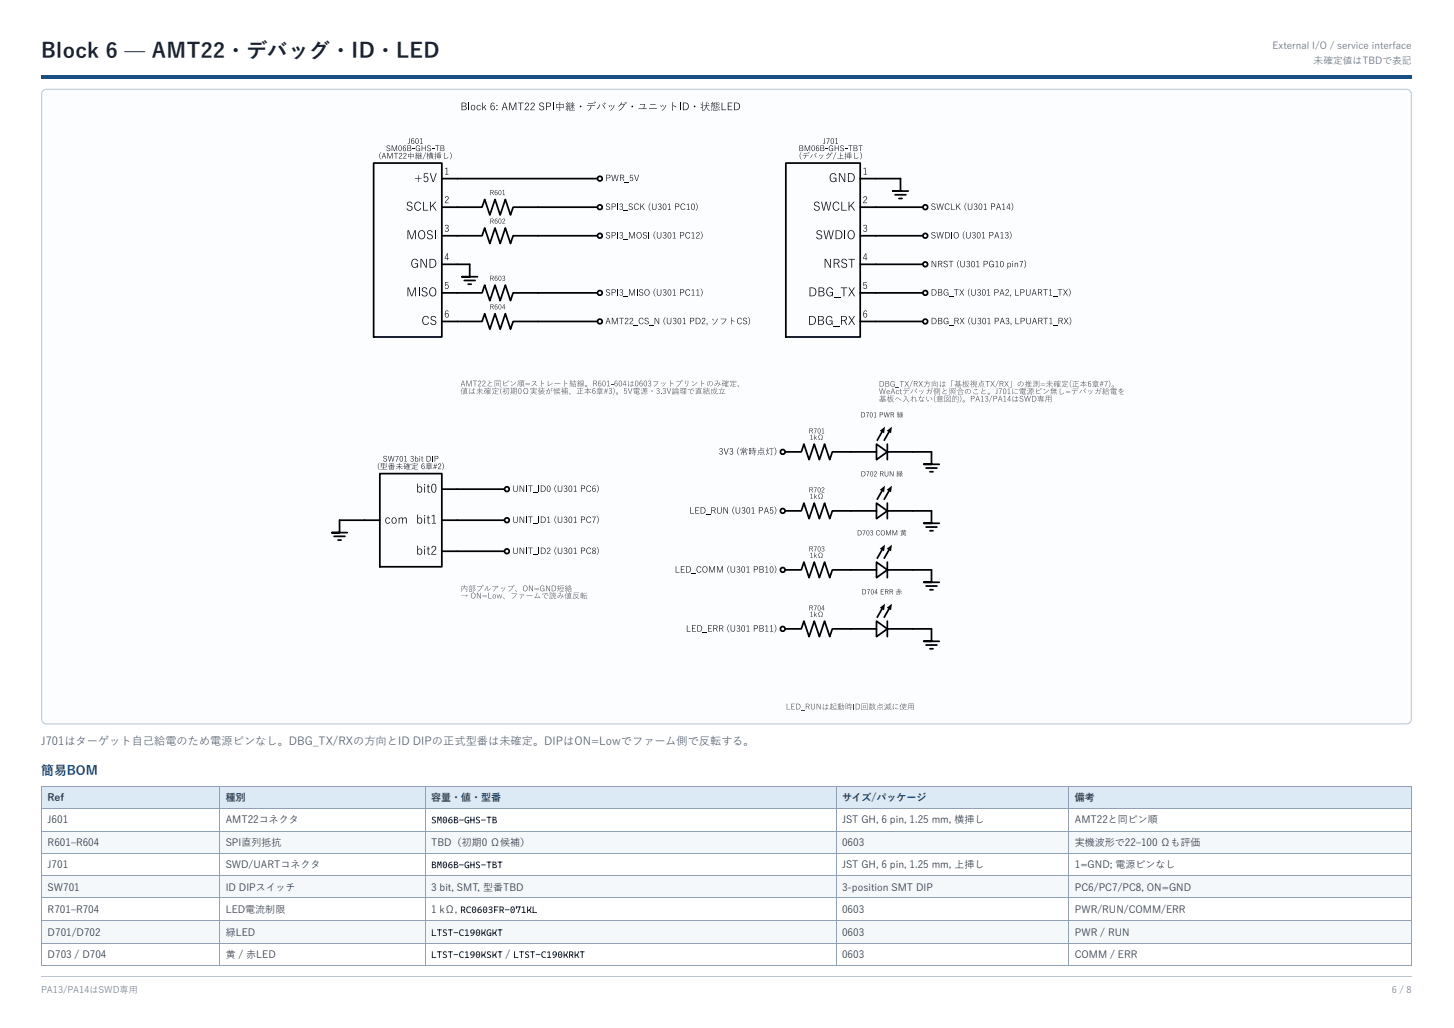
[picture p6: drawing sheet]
<svg xmlns="http://www.w3.org/2000/svg" width="420mm" height="297mm" viewBox="0 0 420 297" stroke-linecap="round" stroke-linejoin="round" font-family="sans-serif">
<defs><g id="words">
<text font-size="6" fill="#172033" x="11.9" y="16.7">Block 6 — AMT22・デバッグ・ID・LED</text>
<text font-size="3.7" fill="#194f83" x="11.9" y="223.8">簡易BOM</text>
<text font-size="3.2" fill="#3e5064" x="11.9" y="215.4">J701はターゲット自 己 給電のため電源ピンなし。DBG_TX/RXの方向とID DIPの正式型番は未確定。DIPはON=Lowでファーム側で反転する。</text>
<g font-size="2.9" fill="#183b5b">
<text x="13.8" y="231.5">Ref</text>
<text x="65.2" y="231.5">種別</text>
<text x="124.6" y="231.5">容量・値・型番</text>
<text x="243.3" y="231.5">サイズ/パッケージ</text>
<text x="310.6" y="231.5">備考</text>
</g>
<g font-size="2.9" fill="#172033">
<text x="13.8" y="237.9">J601</text>
<text x="65.2" y="237.9">AMT22コネクタ</text>
<text x="243.3" y="237.9">JST GH, 6 pin, 1.25 mm, 横挿し</text>
<text x="310.6" y="237.9">AMT22と同ピン順</text>
<text x="13.8" y="244.5">R601–R604</text>
<text x="65.2" y="244.5">SPI直列抵抗</text>
<text x="124.6" y="244.5">TBD（初期0 Ω候補）</text>
<text x="243.3" y="244.5">0603</text>
<text x="310.6" y="244.5">実機波形で22–100 Ωも評価</text>
<text x="13.8" y="250.8">J701</text>
<text x="65.2" y="250.8">SWD/UARTコネクタ</text>
<text x="243.3" y="250.8">JST GH, 6 pin, 1.25 mm, 上挿し</text>
<text x="310.6" y="250.8">1=GND; 電源ピンなし</text>
<text x="13.8" y="257.4">SW701</text>
<text x="65.2" y="257.4">ID DIPスイッチ</text>
<text x="124.6" y="257.4">3 bit, SMT, 型番TBD</text>
<text x="243.3" y="257.4">3-position SMT DIP</text>
<text x="310.6" y="257.4">PC6/PC7/PC8, ON=GND</text>
<text x="13.8" y="263.8">R701–R704</text>
<text x="65.2" y="263.8">LED電流制限</text>
<text x="124.6" y="263.8">1 kΩ, RC0603FR-071KL</text>
<text x="243.3" y="263.8">0603</text>
<text x="310.6" y="263.8">PWR/RUN/COMM/ERR</text>
<text x="13.8" y="270.4">D701/D702</text>
<text x="65.2" y="270.4">緑LED</text>
<text x="243.3" y="270.4">0603</text>
<text x="310.6" y="270.4">PWR / RUN</text>
<text x="13.8" y="276.8">D703 / D704</text>
<text x="65.2" y="276.8">黄 / 赤LED</text>
<text x="243.3" y="276.8">0603</text>
<text x="310.6" y="276.8">COMM / ERR</text>
</g>
<g font-size="2.8" fill="#536274">
<text x="367.8" y="14.3">External I/O / service interface</text>
<text x="379.6" y="18.5">未確定値はTBDで表記</text>
</g>
<g font-size="2.7" fill="#172033">
<text x="124.6" y="237.9">SM06B-GHS-TB</text>
<text x="124.6" y="250.8">BM06B-GHS-TBT</text>
<text x="124.6" y="270.4">LTST-C190KGKT</text>
<text x="124.6" y="276.8">LTST-C190KSKT / LTST-C190KRKT</text>
</g>
<g font-size="2.6" fill="#68788a">
<text x="11.9" y="286.8">PA13/PA14はSWD専用</text>
<text x="402.3" y="286.8">6 / 8</text>
</g>
</g></defs>
<path d="M11.9 21.7h396.1v1.1h-396.1z" fill="#194f83"/>
<path d="M12.4 26.2l1-.4 393.6 .1 .7 .6 .2 .7-.1 181.1-.5 .6-.8 .3-393.6-.2-.6-.4-.3-.8v-180.6z" fill="#fbfdff"/>
<path d="M12.4 26.2l1-.4 393.6 .1 .7 .6 .2 .7-.1 181.1-.5 .6-.8 .3-393.6-.2-.6-.4-.3-.8v-180.6z" fill="none" stroke="#b8c5d3" stroke-width=".29"/>
<g fill="none" stroke="#000" stroke-width=".5">
<path d="M108 47.1h19.7v50.3h-19.7zM127.7 51.6h45.7M127.7 59.9h11.6l.8-2.3 1.5 4.5 1.5-4.5 1.5 4.5 1.4-4.5 1.5 4.5 .8-2.2h25.1M227.1 47.1h21.5v50.3h-21.5zM248.6 51.6h11.6v3.6h-2.2h4.5M248.6 59.9h18.8M258.7 56.3h3.1M259.8 57.3h.9M127.7 68.1h11.6l.8-2.2 1.5 4.5 1.5-4.5 1.5 4.5 1.4-4.5 1.5 4.5 .8-2.3h25.1M127.7 76.4h8v3.6h-2.2h4.5M248.6 68.1h18.8M248.6 76.4h18.8"/>
<path d="M127.7 84.6h11.6l.8-2.2 1.5 4.5 1.5-4.5 1.5 4.5 1.4-4.5 1.5 4.5 .8-2.3h25.1M127.7 92.9h11.6l.8-2.3 1.5 4.5 1.5-4.5 1.5 4.5 1.4-4.5 1.5 4.5 .8-2.2h25.1M134.2 81h3.1M135.3 82.1h.9M248.6 84.6h18.8M248.6 92.9h18.8M109.8 136.8h17.9v27h-17.9zM226.2 130.6h5.4l.7-2.3 1.5 4.5 1.5-4.5 1.5 4.5 1.5-4.5 1.5 4.5 .7-2.2h12.8M253.3 128.3l3.1 2.3-3.1 2.2zM254.9 124.8l-1.4 2.4M256.4 130.6h12.8v3.5h-2.2h4.4M256.4 128.3v4.5"/>
<path d="M256.9 124.8l-1.4 2.4M267.6 135.2h3.2M268.7 136.3h.9M96.6 155h3.1M97.7 156h.9M109.8 150.3h-11.7v3.6h-2.2h4.5M127.7 141.3h18.8M127.7 150.3h18.8M127.7 159.3h18.8M226.2 147.6h5.4l.7-2.2 1.5 4.4 1.5-4.4 1.5 4.4 1.5-4.4 1.5 4.4 .7-2.2h12.8M253.3 145.4l3.1 2.2-3.1 2.2zM254.9 141.9l-1.4 2.3"/>
<path d="M254.9 158.9l-1.4 2.4M256.4 147.6h12.8v3.6h-2.2h4.4M256.4 145.4v4.4M256.9 141.9l-1.4 2.3M256.9 158.9l-1.4 2.4M267.6 152.3h3.2M268.7 153.3h.9M226.2 164.7h5.4l.7-2.3 1.5 4.5 1.5-4.5 1.5 4.5 1.5-4.5 1.5 4.5 .7-2.2h12.8M253.3 162.4l3.1 2.3-3.1 2.2zM253.3 179.5l3.1 2.2-3.1 2.2zM254.9 176l-1.4 2.3M256.4 164.7h12.8v3.5h-2.2h4.4"/>
<path d="M256.4 162.4v4.5M256.4 179.5v4.4M256.9 176l-1.4 2.3M267.6 169.3h3.2M268.7 170.4h.9M226.2 181.7h5.4l.7-2.2 1.5 4.4 1.5-4.4 1.5 4.4 1.5-4.4 1.5 4.4 .7-2.2h12.8M256.4 181.7h12.8v3.6h-2.2h4.4M267.6 186.4h3.2M268.7 187.4h.9"/>
</g>
<g fill="#000">
<path d="M118.3 39.9h.1v1.5l-.6 .2 .4-.3zM121.4 40.1l.5-.2v1.6l.3 .1h-.8l.3-.1v-1.4zM137.9 30.5l.7-.2 .3 .4-.1 .1a.51 .51 0 0 0-.8-.1 .51 .51 0 0 0 0 .7l.4 .3 .5-.3a.71 .71 0 0 1-1.1 .2 .71 .71 0 0 1 .1-1.1zM139.4 29.6h.2v1.5l.7-.8h.2l-.5 .6 .6 .9h-.2l-.5-.8-.3 .3v.5h-.2zM147.2 29.6h.3l.7 2.1 .7-2.1h.3v2.2h-.2v-2l-.7 2h-.2l-.8-2v2h-.1zM149.7 29.6h1.6v.2h-.7v2h-.2v-2h-.7zM151.9 29.8a.64 .64 0 0 1 1 .2 .64 .64 0 0 1-.5 .9l-.6 .8h1.1v.1h-1.3l.5-.8a.64 .64 0 0 0 .5-.5 .64 .64 0 0 0-.3-.7l-.7 .4zM153.6 29.8a.64 .64 0 0 1 .9 .2 .64 .64 0 0 1-.4 .9l-.6 .8h1v.1h-1.2l.4-.8a.64 .64 0 0 0 .6-.5 .64 .64 0 0 0-.4-.7l-.6 .4zM156.1 29.8l.7-.1 .4 .4-.2 .1a.47 .47 0 0 0-.6-.4 .47 .47 0 0 0-.2 .7h.1a.75 .75 0 0 1 1 .6 .75 .75 0 0 1-.7 .9 .75 .75 0 0 1-.8-.7h.2a.53 .53 0 0 0 .6 .5 .53 .53 0 0 0 .4-.8l-.2-.1a.71 .71 0 0 1-.8-.3 .71 .71 0 0 1 .1-.8zM184.9 30h1.4l-.1 1.4h.7v.1h-2.4v-.2l1.5 .1 .1-1.2h-1.1zM194.3 29.5l.2 .1v.8l1 .5-.1 .1-.9-.4v1.4l-.2-.1zM208.5 29.6h.2v2.1h1.1v.1h-1.3z"/>
<path d="M210.3 29.6h1.4v.2h-1.2v.8h.9v.2h-.9v.9h1.2v.1h-1.4zM110.1 43.9l-.3 1.1 .3 1.1a1.51 1.51 0 0 1 0-2.2zM111.9 42.1l.6-.1 .3 .4h-.2a.35 .35 0 0 0-.4-.3 .35 .35 0 0 0-.2 .5l.1 .1a.57 .57 0 0 1 .7 .4 .57 .57 0 0 1-.5 .7 .57 .57 0 0 1-.6-.5l.1-.1a.39 .39 0 0 0 .5 .4 .39 .39 0 0 0 .3-.6 .65 .65 0 0 1-.7-.9zM111.9 44.2h.3l.5 1.5 .5-1.5h.3v1.6l-.2-1.5-.5 1.5h-.2l-.5-1.5-.2 1.5zM113.2 42h.3l.5 1.5 .5-1.5h.3v1.6l-.2-1.5-.5 1.5h-.2l-.6-1.5-.1 1.5zM113.8 44.2h1.2l-.5 .1v1.5h-.1v-1.5zM115.5 44.3a.48 .48 0 0 1 .7 .2 .48 .48 0 0 1-.3 .6l-.5 .6 .8 .1h-.9l.1-.3a.86 .86 0 0 0 .6-1.1l-.4-.1-.3 .3zM116.7 44.3a.48 .48 0 0 1 .8 .2 .48 .48 0 0 1-.4 .6l-.4 .6 .8 .1h-1l.2-.3a.86 .86 0 0 0 .5-1.1l-.3-.1-.3 .3zM117.8 58.4l.8-.1 .6 .5-.2 .1a.54 .54 0 0 0-.8-.5 .54 .54 0 0 0-.1 .9l.1 .1a.84 .84 0 0 1 1 .5 .84 .84 0 0 1-.5 1.1 .84 .84 0 0 1-1-.4l-.2-.3 .2-.1a.62 .62 0 0 0 .8 .6 .62 .62 0 0 0 .4-1l-.3-.1a.79 .79 0 0 1-.9-.3 .79 .79 0 0 1 .1-1zM119.2 43l.6 .1zM120.8 50.6h.2v.9h.9v.2h-.9v.9h-.2v-.9h-.9v-.2h.9zM120.4 42.2a.47 .47 0 0 1 .5-.2 .47 .47 0 0 1 .3 .5 .55 .55 0 0 0-.7-.3 .55 .55 0 0 0-.2 .9 .48 .48 0 0 0 .5 .4 .48 .48 0 0 0 .5-.5l-.5-.2h.6v.8l-.1-.2a.73 .73 0 0 1-1.1 0 .73 .73 0 0 1 0-1z"/>
<path d="M120.1 58.6a.93 .93 0 0 1 1.6 .4h-.3a.78 .78 0 0 0-1-.5 .78 .78 0 0 0-.4 1.1 .79 .79 0 0 0 .4 1 .79 .79 0 0 0 1.1-.5l.2 .1a1.07 1.07 0 0 1-1.5 .6 1.07 1.07 0 0 1-.5-1.5zM122.2 58.3h.3v2.3h1.3v.2h-1.6zM121.9 42h.1v.7h.9v-.7h.1v1.6h-.1v-.8h-.9v.8h-.1zM123 44l-.8 2zM122.5 50.1h1.2v.2h-1l-.1 .9a.77 .77 0 0 1 1.1 .3 .77 .77 0 0 1-.3 1 .77 .77 0 0 1-1-.3l.2-.1a.53 .53 0 0 0 .8 .2 .53 .53 0 0 0 0-.8 .53 .53 0 0 0-.8 0h-.1zM123.6 42.1l.6-.1 .3 .4h-.1a.35 .35 0 0 0-.5-.3 .35 .35 0 0 0-.2 .5l.1 .1a.57 .57 0 0 1 .7 .4 .57 .57 0 0 1-.4 .7 .57 .57 0 0 1-.7-.5l.2-.1a.39 .39 0 0 0 .5 .4 .39 .39 0 0 0 .2-.6 .65 .65 0 0 1-.7-.9zM124.9 43l.6 .1zM124.3 58.3h.2v1.4l1.3-1.4h.3l-1 1 1.1 1.5h-.3l-.9-1.3-.5 .4v.9h-.2zM124.2 50h.3l.7 2.4 .8-2.4h.2l-.8 2.6h-.3zM125.8 42h1.2l-.6 .1v1.5h-.1v-1.5zM128.3 44.2l.2 .1a1.13 1.13 0 0 0 .2 1.5l.8-.3a.82 .82 0 0 1-1.2 .2zM128.8 56.8a.59 .59 0 0 1 .9 .2 .59 .59 0 0 1-.4 .9l-.6 .6h1v.2h-1.2l.4-.7a.58 .58 0 0 0 .6-.5 .58 .58 0 0 0-.4-.7l-.5 .4z"/>
<path d="M128.6 48.7l.6-.3v1.9l.4 .1h-.9l.4-.1v-1.7l-.4 .2zM130 44l.1-.1a1.4 1.4 0 0 1-.1 2.2l.4-1.1zM145.2 55.1l.5-.2v1.4l.2 .1h-.6l.2-.1v-1.3zM117.8 66.6h.4l.8 2.3 .8-2.3h.4v2.5h-.2v-2.4l-.9 2.4h-.3l-.8-2.4v2.4h-.2zM119.2 75.1a.93 .93 0 0 1 1.6 .3l-.2 .1a.79 .79 0 0 0-1.1-.5 .79 .79 0 0 0-.4 1.1 .79 .79 0 0 0 .6 1.1 .79 .79 0 0 0 .9-.9h-.7v-.2h.9v1.3h-.2v-.5a.98 .98 0 0 1-1.3 .4 .98 .98 0 0 1-.4-1.2zM121.5 74.8h.4l1.2 2.3v-2.3h.2v2.5h-.2l-1.3-2.3-.1 2.3h-.2zM123.7 66.7l.8-.2 .5 .6-.2 .1a.54 .54 0 0 0-.7-.5 .54 .54 0 0 0-.2 .9h.1a.84 .84 0 0 1 1 .6 .84 .84 0 0 1-.4 1 .84 .84 0 0 1-1.1-.4l-.2-.3 .3-.1a.62 .62 0 0 0 .8 .6 .62 .62 0 0 0 .3-.9l-.3-.1a.79 .79 0 0 1-.8-.4 .79 .79 0 0 1 .1-.9zM128.6 65.2a.52 .52 0 0 1 .9-.1 .52 .52 0 0 1-.2 .8 .59 .59 0 0 1 .2 1 .59 .59 0 0 1-1-.3l.2-.1a.45 .45 0 0 0 .6 .3 .45 .45 0 0 0 .2-.6 .45 .45 0 0 0-.6-.2v-.2a.4 .4 0 0 0 .5-.1 .4 .4 0 0 0-.2-.6l-.5 .3zM145.3 63.2a.43 .43 0 0 1 .7 .2 .43 .43 0 0 1-.3 .6l-.4 .5 .7 .1h-.8l.1-.3a.67 .67 0 0 0 .4-1l-.5 .2zM145.2 79.8a.38 .38 0 0 1 .7 0 .38 .38 0 0 1-.2 .6 .38 .38 0 0 1 .2 .6 .38 .38 0 0 1-.6-.2 .33 .33 0 0 0 .4 .2 .33 .33 0 0 0 .2-.4 .33 .33 0 0 0-.5-.2v-.1a.29 .29 0 0 0 .4-.1 .29 .29 0 0 0-.1-.4l-.4 .2zM117.8 83.1h.4l.8 2.3 .8-2.3h.4v2.5h-.2v-2.4l-.9 2.4h-.3l-.8-2.4v2.4h-.2zM122.1 83.2l.9-.2 .5 .6-.2 .1a.54 .54 0 0 0-.8-.5 .54 .54 0 0 0-.1 .9h.1a.84 .84 0 0 1 1 .6 .84 .84 0 0 1-.4 1 .84 .84 0 0 1-1.1-.4l-.2-.3 .2-.1a.62 .62 0 0 0 .8 .6 .62 .62 0 0 0 .4-.9l-.3-.1a.79 .79 0 0 1-.9-.4 .79 .79 0 0 1 .1-.9z"/>
<path d="M122.4 91.6a.93 .93 0 0 1 1.6 .4h-.3a.78 .78 0 0 0-1-.5 .78 .78 0 0 0-.4 1.1 .79 .79 0 0 0 .4 1 .79 .79 0 0 0 1.1-.5l.2 .1a1.07 1.07 0 0 1-1.5 .6 1.07 1.07 0 0 1-.5-1.5zM124.7 91.4l.8-.1 .6 .6h-.3a.54 .54 0 0 0-.7-.5 .54 .54 0 0 0-.2 .9l.2 .1a.84 .84 0 0 1 1 .5 .84 .84 0 0 1-.5 1.1 .84 .84 0 0 1-1.1-.4l-.1-.3 .2-.1a.62 .62 0 0 0 .8 .6 .62 .62 0 0 0 .3-.9l-.2-.2a.79 .79 0 0 1-.9-.3 .79 .79 0 0 1 .1-1zM128.6 81.5h1v.1h-.8l-.1 .8a.6 .6 0 0 1 .9 .2 .6 .6 0 0 1-.2 .8 .6 .6 0 0 1-.9-.3h.2a.42 .42 0 0 0 .6 .1 .42 .42 0 0 0 .1-.6 .42 .42 0 0 0-.7 0zM254.3 124.5l1.5-1.2-.3 1.9zM256.3 124.5l1.5-1.2-.3 1.9zM254.3 141.5l1.5-1.2-.3 1.9zM254.3 158.6l1.5-1.2-.3 1.9zM256.3 141.5l1.5-1.2-.3 1.9zM256.3 158.6l1.5-1.2-.3 1.9zM254.3 175.6l1.5-1.2-.3 1.9zM256.3 175.6l1.5-1.2-.3 1.9z"/>
<path d="M120.3 40a.83 .83 0 0 1 .8 .7 .83 .83 0 0 1-.6 .9l-.4-.5v-.7zM120.4 40.1l-.1 .1a1.02 1.02 0 0 0 .2 1.3 .93 .93 0 0 0 0-1.4z"/>
<path d="M133.4 29.6h.7a.53 .53 0 0 1 .7 .4 .53 .53 0 0 1-.5 .7 .59 .59 0 0 1 .6 .7 .59 .59 0 0 1-.8 .4h-.7zM133.6 29.8v.8h.4a.41 .41 0 0 0 .6-.2 .41 .41 0 0 0-.3-.6zM133.6 30.8v.9l1-.2-.1-.6z"/>
<path d="M136 31a.73 .73 0 0 1 1.4 0 .73 .73 0 0 1-1.4 0zM136.4 30.6a.53 .53 0 0 0-.1 .8 .53 .53 0 0 0 .8 0 .54 .54 0 0 0 0-.7 .54 .54 0 0 0-.7-.1z"/>
<path d="M142.1 29.8l.6-.1 .2 .2-.5-.1a.76 .76 0 0 0-.5 1 .6 .6 0 0 1 .9 0 .6 .6 0 0 1-.1 .9 .6 .6 0 0 1-.9-.3v-1.1zM141.9 31.2a.5 .5 0 0 0 1 0 .5 .5 0 0 0-1 0z"/>
<path d="M143.5 30.3h.2v.3h-.2zM143.5 31.5h.2v.3h-.2z"/>
<path d="M145.7 29.6h.3l.7 2.2h-.2l-.2-.7h-.9l-.2 .7h-.2zM145.8 29.8l-.3 1.2h.7z"/>
<path d="M157.8 29.6h.7a.62 .62 0 0 1 .8 .7 .62 .62 0 0 1-.8 .6h-.5v.9h-.2zM158 29.8v.9l.8-.1a.43 .43 0 0 0 .3-.3 .43 .43 0 0 0-.3-.4z"/>
<path d="M160.7 30.1h1v-.7h.2v.7h1v1.2l-.1-.2h-.9v1h-.2v-1h-.8l-.2 .2zM160.9 30.2v.8h.8v-.8zM161.9 30.2v.8h.9v-.8z"/>
<path d="M165.4 29.5h.1v1h.6l-.6 .1 .5 .8-.5-.7v.9l-.1-.9-.6 .6 .5-.7-.4-.1h.5zM163.5 29.8l.2 .2 .3-.6 .1 .1-.3 .5 .2 .3 .3-.6 .2 .1-.6 .9h.4v-.3l.3 .5-.5-.1v1.3l-.1-1.3-.5 .1 .2-.2a.51 .51 0 0 0-.2-.8zM164.6 29.6h.2v2.2l1.3 .1h-1.3l-.2 .2zM163.7 31.1h.1l-.2 .8zM164.3 31.1l.1 .6zM165.8 29.7l.2 .1-.3 .5zM165 29.8l.2 .4z"/>
<path d="M171.5 29.5l.5 .4zM171.8 29.4l.4 .3zM169.6 30.4l2.3 .1-1 .1a1.03 1.03 0 0 1-.9 1.3 1.27 1.27 0 0 0 .7-1.3h-1.1zM170 29.8l1.5 .1h-1.5z"/>
<path d="M174.4 29.9l.4 .3zM174.6 29.7l.5 .3zM173.2 30.2l.3 .1-.4 .7-.4 .5-.2-.1zM174 30.3l.4 .1 .5 .9-.1 .1z"/>
<path d="M175.9 30.5l.2-.1 .2 .5zM176.5 30.4l.1-.1 .2 .4zM177.4 30.3l.2 .2-.5 .9-.8 .5 .7-.6z"/>
<path d="M180.5 29.7l.4 .3zM180.7 29.5l.5 .3zM179.6 29.6l.2 .1-.3 .3h1a2.65 2.65 0 0 1-1.6 1.9l.9-.8 .5-.9a1.56 1.56 0 0 0-1.5 .6h-.1z"/>
<path d="M187.9 30.1l1.5 .1-1.4 .1zM187.6 31.3l2.2 .2h-2.2z"/>
<path d="M190.8 30.5l.2-.1 .2 .5zM191.4 30.4l.2-.1 .2 .4zM192.3 30.3l.2 .2-.5 .9-.8 .5 .7-.6z"/>
<path d="M197.4 29.6a1.19 1.19 0 0 1 1.6 1.1 1.19 1.19 0 0 1-1.6 1.1zM197.6 29.8v1.9a.97 .97 0 0 0 1.2-1 .97 .97 0 0 0-1.2-.9z"/>
<path d="M204 29.5h.2l-.1 .8h1l-.9 .2 .3 .9 .6 .6-.1 .1-.6-.6-.3-.8-.3 1-.6 .3 .6-.6 .2-.9-.7-.1 .7-.1zM202.9 29.4l.2 .1v2.6l-.1-1.1-.5 .3-.1-.2 .6-.3zM204.4 29.7l.5 .3zM202.5 30l.3 .4z"/>
<path d="M206.9 29.4l.1 .1v.3l.8-.2-.8 .3v.2l1-.2a.58 .58 0 0 1-.5 .5 .58 .58 0 0 1-.6-.3zM206.9 30.4h.1v.3l.8-.1-.8 .3v.2h.6l.2-.3 .2 .1a.59 .59 0 0 1-.5 .5 .59 .59 0 0 1-.6-.3zM205.9 29.4l.2 .1-.3 .4h.7l-.2-.4 .4 .5h-1.2zM205.6 30.2h.9v1.1l-.4-.1h.3v-.3h-.6l-.2 .4zM205.8 30.6v.2h.6v-.2zM205.8 30.3v.2h.6v-.2zM206.2 31.4l.1 .2a.56 .56 0 0 0 .5 .3 .56 .56 0 0 0 .5-.3h.1a.61 .61 0 0 1-.8 .6 .61 .61 0 0 1-.4-.8zM207.6 31.5l.4 .4zM205.8 31.4l-.3 .6zM206.6 31.4l.4 .2z"/>
<path d="M212.2 29.6a1.19 1.19 0 0 1 1.7 1.1 1.19 1.19 0 0 1-1.7 1.1zM212.4 29.8v1.9a.97 .97 0 0 0 1.3-1 .97 .97 0 0 0-1.3-.9z"/>
<path d="M110.9 44.2h.1l.6 1.6-.3-.5h-.7l-.3 .5zM110.9 44.3l-.2 .9h.5z"/>
<path d="M115.4 42.1a.83 .83 0 0 1 .8 .7 .83 .83 0 0 1-.6 .9l-.4-.5v-.7zM115.5 42.2l-.1 .1a1.02 1.02 0 0 0 .2 1.3 .93 .93 0 0 0 0-1.5z"/>
<path d="M116.7 42.1l.6 .1h-.5l-.2 .7a.46 .46 0 0 1 .7 .1 .46 .46 0 0 1-.3 .6 .46 .46 0 0 1-.6-.5zM116.5 43.2a.4 .4 0 0 0 .8 0 .4 .4 0 0 0-.8 0z"/>
<path d="M117.8 42h.5a.4 .4 0 0 1 .5 .3 .4 .4 0 0 1-.4 .5 .44 .44 0 0 1 .5 .5 .44 .44 0 0 1-.6 .3h-.5zM117.9 42.1v.6l.7-.2v-.3zM117.9 42.8v.7l.8-.1-.1-.5z"/>
<path d="M118 44.5a.59 .59 0 0 0 .8-.5v.5h.8v.9l-.8-.1v.7l-.1-.7-.7 .1zM118.1 44.6v.6h.6v-.6zM118.8 44.6v.6h.7v-.6z"/>
<path d="M119.1 40l.6 .1h-.5l-.2 .7a.46 .46 0 0 1 .7 .1 .46 .46 0 0 1-.3 .7 .46 .46 0 0 1-.6-.5zM118.9 41.1a.4 .4 0 0 0 .8 0 .4 .4 0 0 0-.8 0z"/>
<path d="M121.4 44l.1 .8h.4l-.4 .1 .4 .6-.4-.6v.8l-.1-.7-.4 .4 .4-.5-.4-.1h.4zM120 44.3l.5-.2-.3 .4 .2 .2 .4-.4-.5 .7h.3v-.2l.2 .4-.3-.1v.9l-.1-.9h-.4l.3-.3zM120.8 44.1l.2 1.7 1 .1-1.1 .1zM120.1 45.3v.6zM120.6 45.3l.1 .4zM121.8 44.2l-.1 .5zM121.1 44.3l.2 .3z"/>
<path d="M123.6 44l.1 .5h.2l-.2 .1 .3 .5-.3-.4v1.3l-.1-1.3-.3 .7zM124 44.3h.3v-.3l.1 .3h.4v-.3l.1 .3h.3l-.3 .1v.2l.4 .1h-.7v.2h.5v.7h-1v-.7h.4v-.2h-.6l.4-.1v-.2zM124.2 45v.2h.3v-.2zM124.6 45v.2h.4v-.2zM124.2 45.3v.2h.3v-.2zM124.6 45.3v.2h.4v-.2zM124.4 44.4v.2h.4v-.2zM123.8 45.9l.6-.2zM124.8 45.7l.5 .2z"/>
<path d="M127.3 42h.5a.4 .4 0 0 1 .6 .3 .4 .4 0 0 1-.4 .5 .44 .44 0 0 1 .4 .5 .44 .44 0 0 1-.5 .3h-.6zM127.5 42.1v.6l.7-.2-.1-.3zM127.5 42.8v.7l.7-.1-.1-.5z"/>
<path d="M126.3 44.2l1-.2-.4 .2v.3h.7h-.7v.2l.5 .1v.8l-.5-.1v.5l-.1-.5-.5 .1v-.9h.5v-.2h-.6h.6v-.3zM126.9 45.2v.2h.4v-.2zM126.4 45.2v.2h.4v-.2zM126.4 44.8v.3h.4v-.3zM126.9 44.8v.3h.4v-.3zM125.8 44l.1 .5h.2l-.2 .1v.5h.3l-.3 .1v.7l-.3 .1 .2-.2v-.6h-.3l.3-.1v-.5l-.2-.1h.2z"/>
<path d="M141.7 54.9l.9 .2v.3l-.3 .2 .4 .8-.5-.7h-.4l-.1 .7zM141.8 55v.6l.7-.2-.1-.3z"/>
<path d="M143.1 55.1l.3-.2 .4 .2h-.6l-.1 .6a.41 .41 0 0 1 .6 0 .41 .41 0 0 1-.2 .6 .41 .41 0 0 1-.5-.4zM143 55.9a.35 .35 0 0 0 .7 0 .35 .35 0 0 0-.7 0z"/>
<path d="M144.3 55a.7 .7 0 0 1 .6 .6 .7 .7 0 0 1-.6 .7l-.3-.7zM144.3 55.1l-.1 .2a.48 .48 0 0 0-.1 .6 .48 .48 0 0 0 .6 .2v-.1a.57 .57 0 0 0-.4-.9z"/>
<path d="M121.2 66.8a1.1 1.1 0 0 1 1.4 0 1.1 1.1 0 0 1 .3 1.3 1.04 1.04 0 0 1-1.2 1 1.04 1.04 0 0 1-.9-1.3zM121.4 66.8a1.17 1.17 0 0 0-.3 1.3 1.17 1.17 0 0 0 1 .8 1.16 1.16 0 0 0 .6-1.3 1.16 1.16 0 0 0-1.1-.9z"/>
<path d="M124.1 74.8a1.39 1.39 0 0 1 2 1.3 1.39 1.39 0 0 1-2 1.2zM124.4 75v2.2a1.14 1.14 0 0 0 1.5-1.1 1.14 1.14 0 0 0-1.5-1.1z"/>
<path d="M129.2 73.2h.2v1.4h.3l-.3 .1v.5h-.1v-.5h-.8zM129.3 73.3l-.6 1.3h.6z"/>
<path d="M141.7 63.2l.9 .1v.4l-.3 .2 .4 .7-.5-.7h-.4l-.1 .7zM141.8 63.3v.5l.7-.1-.1-.4z"/>
<path d="M141.7 79.7l.9 .1v.4l-.3 .2 .4 .7-.5-.7h-.4l-.1 .7zM141.8 79.8v.5l.7-.1-.1-.4z"/>
<path d="M143.1 63.3l.3-.1 .4 .1h-.6l-.1 .6a.41 .41 0 0 1 .6 .1 .41 .41 0 0 1-.2 .6 .41 .41 0 0 1-.5-.4zM143 64.2a.35 .35 0 0 0 .7 0 .35 .35 0 0 0-.7 0z"/>
<path d="M143.1 79.8l.3-.1 .4 .2-.6-.1-.1 .6a.41 .41 0 0 1 .6 .1 .41 .41 0 0 1-.2 .6 .41 .41 0 0 1-.5-.4zM143 80.7a.35 .35 0 0 0 .7 0 .35 .35 0 0 0-.7 0z"/>
<path d="M144.3 63.2a.7 .7 0 0 1 .6 .7 .7 .7 0 0 1-.6 .7l-.3-.7zM144.3 63.3l-.1 .2a.48 .48 0 0 0-.1 .7 .48 .48 0 0 0 .6 .2v-.2a.57 .57 0 0 0-.4-.9z"/>
<path d="M144.3 79.7a.7 .7 0 0 1 .6 .7 .7 .7 0 0 1-.6 .7l-.3-.7zM144.3 79.8l-.1 .3a.48 .48 0 0 0-.1 .6 .48 .48 0 0 0 .6 .2v-.2a.57 .57 0 0 0-.4-.9z"/>
<path d="M124.4 83.3a1.1 1.1 0 0 1 1.4 0 1.1 1.1 0 0 1 .3 1.3 1.04 1.04 0 0 1-1.2 1 1.04 1.04 0 0 1-.9-1.3zM124.6 83.4a1.17 1.17 0 0 0-.3 1.2 1.17 1.17 0 0 0 1 .8 1.16 1.16 0 0 0 .6-1.2 1.16 1.16 0 0 0-1.1-1z"/>
<path d="M128.9 89.8l.5-.1 .3 .3-.5-.1a.7 .7 0 0 0-.5 .9 .56 .56 0 0 1 .9 .1 .56 .56 0 0 1-.3 .8 .56 .56 0 0 1-.7-.6v-.9zM128.7 91.1a.45 .45 0 0 0 .9 0 .45 .45 0 0 0-.9 0z"/>
<path d="M141.7 87.9l.9 .2v.3l-.3 .3 .4 .7-.5-.7h-.4l-.1 .7zM141.8 88v.6l.7-.1-.1-.4z"/>
<path d="M143.1 88.1l.3-.2 .4 .2h-.6l-.1 .6a.41 .41 0 0 1 .6 .1 .41 .41 0 0 1-.2 .6 .41 .41 0 0 1-.5-.5zM143 89a.35 .35 0 0 0 .7 0 .35 .35 0 0 0-.7 0z"/>
<path d="M144.3 88a.7 .7 0 0 1 .6 .7 .7 .7 0 0 1-.6 .7l-.3-.7zM144.3 88.1l-.1 .2a.48 .48 0 0 0-.1 .6 .48 .48 0 0 0 .6 .2v-.1a.57 .57 0 0 0-.4-.9z"/>
<path d="M145.6 87.9h.2v1h.2l-.2 .1v.4l-.1-.4h-.6zM145.7 88l-.5 .9h.5z"/>
<circle cx="167.8" cy="30.8" r=".23"/>
<circle cx="182.7" cy="30.8" r=".23"/>
<circle cx="200.7" cy="30.8" r=".23"/>
</g>
<path d="M135.5 29.6v2.2M159.9 29.6v2.2M196.6 29.6v2.2M125.8 66.6v2.5M121.1 83.1v2.5" fill="none" stroke="#000" stroke-width=".29"/>
<g fill="#444">
<path d="M134.8 110h.2l.5 1.5 .6-1.5h.2v1.6l-.1-1.5-.6 1.5h-.2l-.5-1.5-.1 1.5z"/>
<path d="M136.7 110h1.2l-.6 .1v1.5h-.1v-1.5z"/>
<path d="M138.3 110.1a.48 .48 0 0 1 .7 .2 .48 .48 0 0 1-.3 .6l-.4 .6 .7 .1h-.9l.1-.3a.86 .86 0 0 0 .6-1.1l-.3-.1-.4 .3z"/>
<path d="M139.6 110.1a.48 .48 0 0 1 .7 .2 .48 .48 0 0 1-.3 .6l-.5 .6 .8 .1h-.9l.1-.3a.86 .86 0 0 0 .6-1.1l-.4-.1-.3 .3z"/>
<path d="M141.2 109.9l.2 .3a.33 .33 0 0 0 .2 .4 .33 .33 0 0 0 .4-.3l.1 .2-.2 .1a.67 .67 0 0 0-.7 .9h1a.73 .73 0 0 1-1.2-.4 .87 .87 0 0 0 .2-1.2z"/>
<path d="M153.7 110.2l1.3 .1a.63 .63 0 0 0-.3 .6 .63 .63 0 0 0 .5 .5l-.1 .1a.69 .69 0 0 0-.6-.4 .69 .69 0 0 0-.6 .4h-.4l1.3-1.2z"/>
<path d="M156.4 109.9h.1a.74 .74 0 0 0 .8 1l-.8-.2-.1 1z"/>
<path d="M158.3 110.1h.2l-.1 1.3 1.3-.8v.2l-1.3 .7z"/>
<path d="M160.3 110.7l1.7 .2h-1.7z"/>
<path d="M163.1 109.9h.2a.74 .74 0 0 0 .7 1l-.8-.2-.1 1z"/>
<path d="M175.4 110.2l.5-.2v1.5l.3 .1h-.8l.4-.1v-1.4z"/>
<path d="M176.6 110.9l.6 .1z"/>
<path d="M187.4 110.1a.43 .43 0 0 1 .7 0 .43 .43 0 0 1-.2 .7 .43 .43 0 0 1 .2 .7 .43 .43 0 0 1-.7-.2 .37 .37 0 0 0 .5 .2 .37 .37 0 0 0 .2-.5 .37 .37 0 0 0-.6-.2v-.1a.33 .33 0 0 0 .5-.1 .33 .33 0 0 0-.2-.5l-.4 .2z"/>
<path d="M188.8 110.2h1.4a1.96 1.96 0 0 1-1.2 1.5l1.1-1.4z"/>
<path d="M193.7 109.9h.2a.74 .74 0 0 0 .7 1l-.8-.2-.1 1z"/>
<path d="M202.6 109.9h.2a.74 .74 0 0 0 .7 1l-.7-.2-.1 1z"/>
<path d="M213.1 111.4l.5 .4z"/>
<path d="M137.9 112.4h.7v-.4l.1 .4h.7l-.7 .1v.4h.9l-.9 .1 1 .7-.4-.1-.6-.6v1l-.1-1-.9 .8 .8-.8-.8-.1h.9v-.4z"/>
<path d="M145 111.9l-.4 1.1 .4 1.1a1.51 1.51 0 0 1 0-2.2z"/>
<path d="M151.5 112.3a.78 .78 0 0 1 1.1 .3 .78 .78 0 0 1-.4 1.1l.5 .1h-.6a.75 .75 0 0 0 .4-.9 .75 .75 0 0 0-.8-.6 .95 .95 0 0 0 .2 1.5h-.6l.4-.1-.4-.8z"/>
<path d="M164.4 113.6l.5 .3z"/>
<path d="M166.8 112.1h1.7l-.8 .1v.7h.7l-.7 .1v.7l.9 .1h-1.9l.3-.1v-1h.2l-.1 1h.5v-1.5z"/>
<path d="M168.9 112.5h.9v-.5l.1 .5h.9l-.8 .1 .9 .9-.4-.1-.6-.8v.8l.5 .1h-.5v.5l-.1-.5h-.4l.4-.1v-.8l-.9 1 .8-1z"/>
<path d="M176 112.3a.43 .43 0 0 1 .7-.1 .43 .43 0 0 1-.2 .7 .43 .43 0 0 1 .3 .7 .43 .43 0 0 1-.8-.2 .37 .37 0 0 0 .5 .3 .37 .37 0 0 0 .2-.6 .37 .37 0 0 0-.5-.1v-.1a.33 .33 0 0 0 .4-.2 .33 .33 0 0 0-.1-.4l-.4 .2z"/>
<path d="M177.1 111.9h.1a1.4 1.4 0 0 1-.1 2.1l.4-1z"/>
<path d="M180.4 112.2h.7l-.6 .1v.6a.48 .48 0 0 1 .6 .2 .48 .48 0 0 1-.2 .6 .48 .48 0 0 1-.6-.2h.1a.37 .37 0 0 0 .6-.1 .37 .37 0 0 0-.1-.5 .37 .37 0 0 0-.6 .2z"/>
<path d="M181.5 112.1h.1l.5 1.6 .6-1.6-.5 1.7h-.2z"/>
<path d="M189.8 112.3a.43 .43 0 0 1 .7-.1 .43 .43 0 0 1-.2 .7 .43 .43 0 0 1 .2 .7 .43 .43 0 0 1-.7-.2 .37 .37 0 0 0 .5 .3 .37 .37 0 0 0 .2-.6 .37 .37 0 0 0-.5-.1v-.1a.33 .33 0 0 0 .4-.2 .33 .33 0 0 0-.1-.4l-.5 .2z"/>
<path d="M191 113.6h.2v.2h-.2z"/>
<path d="M191.6 112.3a.43 .43 0 0 1 .7-.1 .43 .43 0 0 1-.2 .7 .43 .43 0 0 1 .3 .7 .43 .43 0 0 1-.8-.2 .37 .37 0 0 0 .5 .3 .37 .37 0 0 0 .2-.6 .37 .37 0 0 0-.5-.1v-.1a.33 .33 0 0 0 .4-.2 .33 .33 0 0 0-.1-.4l-.4 .2z"/>
<path d="M192.7 112.1h.2l.4 1.6 .7-1.6-.6 1.7h-.2z"/>
<path d="M133.7 110h.2l.5 1.6-.3-.5h-.6l-.4 .5zM133.8 110.1l-.3 .8h.6z"/>
<path d="M143.4 110.7h.8v.7l-.7-.1-.1 .1zM143.5 110.8v.4h.6v-.4zM143.3 110.3l1.1 .1zM143 109.9h1.7v1.8h-.4l.3-.1v-1.6h-1.5l-.1 1.8z"/>
<path d="M146.6 110.1a.25 .25 0 0 1 .5 0 .25 .25 0 0 1-.5 0zM146.7 110.1a.15 .15 0 0 0 .3 0 .15 .15 0 0 0-.3 0zM145.4 110l.2 .1v.6l.9-.4 .1 .2-1 .3v.4a.63 .63 0 0 0 1 .2h-1.1z"/>
<path d="M147.7 110.2l.3 .4zM147.6 111.4l1.5-1.1-.5 .7-.8 .6z"/>
<path d="M150.5 109.9h1.1l-.6 .1-.1 .3h.5v1.1h-.8v-1.1h.2l.1-.3zM150.7 110.3v.3h.6v-.3zM150.7 110.7v.2h.6v-.2zM150.7 111v.3h.6v-.3zM149.7 109.9l.1 1.1-.2 .7zM150.3 111.7l.5-.2zM151.1 111.5l.5 .2zM150 110v1.4zM150.2 109.9l.1 1.8z"/>
<path d="M151.8 111.1l1.3 .1zM151.8 110.7l1.3 .1z"/>
<path d="M164.6 110.1l.5-.2-.3 .4 .2 .2 .4-.4-.5 .7h.4v-.2l.2 .3h-.4v.9l-.1-.9h-.4l.3-.3zM165.5 111h.9v.8l-.8-.2-.1 .2zM165.6 111.1v.5h.7v-.5zM165.4 110.2h.5l.1-.4v.4l.6 .1h-.6v.3l.5 .1h-1l.4-.1v-.3zM164.7 111.1v.5zM165.2 111.1l.1 .4z"/>
<path d="M167.8 110h.3l.1-.2v.2h.5v.8l-.4-.1 .1 .5 .4-.3a.34 .34 0 0 0-.2 .4 .34 .34 0 0 0 .3 .3l-.7-.7v.8l-.3 .1 .3-.2v-.9l-.4 .1zM167.9 110.4v.3h.7v-.3zM167.9 110.1v.2h.7v-.2zM166.9 110.1l.4-.2-.2 .4 .1 .2 .4-.4-.5 .7h.4v-.3l.2 .4h-.4v.9l-.1-.9h-.3l.3-.4zM167 111.1l-.1 .5zM167.5 111.1v.3zM167.7 111h.4l-.5 .7 .4-.6z"/>
<path d="M169.1 111.5a.31 .31 0 0 1 .6 0 .31 .31 0 0 1-.6 0zM169.2 111.5a.21 .21 0 0 0 .4 0 .21 .21 0 0 0-.4 0z"/>
<path d="M171.4 110l1.1 .2v.3l-.3 .3 .4 .8-.6-.8h-.4l-.2 .8zM171.6 110.1v.6l.7-.1v-.4z"/>
<path d="M173.1 110.1l.7 .1-.6-.1-.2 .7a.46 .46 0 0 1 .7 .1 .46 .46 0 0 1-.3 .7 .46 .46 0 0 1-.5-.5zM173 111.1a.37 .37 0 0 0 .7 0 .37 .37 0 0 0-.7 0z"/>
<path d="M174.4 110a.83 .83 0 0 1 .7 .7 .83 .83 0 0 1-.5 .9l-.5-.4v-.8zM174.4 110.1l-.1 .2a1.02 1.02 0 0 0 .3 1.2 .93 .93 0 0 0 0-1.4z"/>
<path d="M177.8 110.1l.7 .1-.6-.1-.2 .7a.46 .46 0 0 1 .7 .1 .46 .46 0 0 1-.3 .7 .46 .46 0 0 1-.5-.5zM177.7 111.1a.37 .37 0 0 0 .7 0 .37 .37 0 0 0-.7 0z"/>
<path d="M179.1 110a.83 .83 0 0 1 .7 .7 .83 .83 0 0 1-.5 .9l-.5-.4v-.8zM179.1 110.1l-.1 .2a1.02 1.02 0 0 0 .3 1.2 .93 .93 0 0 0 0-1.4z"/>
<path d="M180.6 110h.2v1.1h.2l-.2 .1v.4l-.1-.4h-.7zM180.6 110.1l-.5 1h.6z"/>
<path d="M182.1 110.4h.5v-.4l.1 .4 .4 .1a.51 .51 0 0 0-.4 .5 .51 .51 0 0 0 .4 .5l-.4-.1-.3 .3a.3 .3 0 0 1-.3-.5 .3 .3 0 0 1 .5 0 .46 .46 0 0 0 0-.5 .46 .46 0 0 0-.5-.2zM182.2 111.3l.1 .3 .3-.2zM181.6 110l.2 .1-.2 1.4 .2-.3-.2 .5z"/>
<path d="M183.8 110a.83 .83 0 0 1 .8 .7 .83 .83 0 0 1-.6 .9l-.4-.4v-.8zM183.9 110.1l-.2 .2a1.02 1.02 0 0 0 .3 1.2 .93 .93 0 0 0 0-1.4z"/>
<path d="M185.1 110.1l.6 .1-.5-.1-.3 .7a.46 .46 0 0 1 .8 .1 .46 .46 0 0 1-.3 .7 .46 .46 0 0 1-.6-.5zM184.9 111.1a.37 .37 0 0 0 .7 0 .37 .37 0 0 0-.7 0z"/>
<path d="M186.3 110a.83 .83 0 0 1 .7 .7 .83 .83 0 0 1-.5 .9l-.5-.4v-.8zM186.3 110.1l-.1 .2a1.02 1.02 0 0 0 .3 1.2 .93 .93 0 0 0 0-1.4z"/>
<path d="M191.1 110.6l.3 .3zM191.5 110.5l.3 .3zM192.2 110.5l.2 .1-.4 .7-.6 .4 .5-.5z"/>
<path d="M196.8 110a.25 .25 0 0 1 .5 0 .25 .25 0 0 1-.5 0zM196.9 110a.15 .15 0 0 0 .3 0 .15 .15 0 0 0-.3 0zM195.4 110.2h1.4a1.96 1.96 0 0 1-1.1 1.5l1-1.4z"/>
<path d="M198 110h.1v1zM198.7 110h.2a1.3 1.3 0 0 1-.7 1.7l-.1-.1a1.18 1.18 0 0 0 .6-1.6z"/>
<path d="M200 110.2l.4 .4zM200 111.4l1.5-1.1-.6 .7-.8 .6z"/>
<path d="M204.6 110.4a.78 .78 0 0 1 1.3 0 .78 .78 0 0 1-.6 1.2l-.1-.1a.65 .65 0 0 0 .7-.6 .65 .65 0 0 0-.7-.7 1.05 1.05 0 0 1-.7 1.2l-.2-.5zM204.6 110.4a.45 .45 0 0 0-.2 .5 .45 .45 0 0 0 .3 .4l.4-1.1z"/>
<path d="M206.8 110l.7 .1a.45 .45 0 0 0-.1 .5 .45 .45 0 0 0 .4 .3l.1-.5 .1 .1a.39 .39 0 0 0 0 .5 .39 .39 0 0 0 .3 .2l-.4-.1-.6 .6a.42 .42 0 0 0 .4-.5 .42 .42 0 0 0-.5-.3 .4 .4 0 0 1-.2 .4 .4 .4 0 0 1-.5-.1l.2-.3 .5-.2 .2-.6zM206.7 111v.3l.4-.4z"/>
<path d="M209.4 110.1h.4l.1-.3v.3h.7v.3l-.1-.2h-.6l-.2 .3h.3l.1-.2v.2h.4l-.4 .1v.3h.4l-.4 .1v.2h.4l-.4 .1v.3l.5 .1-1 .1v-1l-.3 .1 .5-.7h-.3l-.1 .2zM209.7 111v.2h.3v-.2zM209.7 110.6v.3h.3v-.3zM209.7 111.3v.3h.3v-.3zM208.7 110h.7l-.3 .1-.2 .6h.4v.8l-.4-.1v.2l-.1-.8-.2 .2 .4-.9zM208.9 110.8v.5h.3v-.5z"/>
<path d="M211.3 110.5h1.2l-.6 .1v.4h.6l-.6 .1v.5h.9l-.1 .1a1.02 1.02 0 0 1-1.3-.4l-.5 .4 .6-.8a.46 .46 0 0 0 .3 .7v-1zM211 110.1h.8l.1-.3v.3h.9v.4l-.1-.3h-1.6l-.1 .3z"/>
<path d="M133.8 112.3h.6l.1-.3v.3h.7h-.7v.3h.5v1h-.9v-1h.3v-.3zM134.2 112.7v.2h.7v-.2zM134.2 113v.2h.7v-.2zM134.2 113.3v.2h.7v-.2zM133.6 112l-.2 2v-1.3l-.3 .2zM133.8 112.6l.1 1.1 1.3 .1-1.4 .2z"/>
<path d="M136.2 112.6h.6l-.1-.4 .2 .4h.4a.51 .51 0 0 0-.4 .6 .51 .51 0 0 0 .4 .4l-.4-.1-.4 .3a.3 .3 0 0 1-.2-.4 .3 .3 0 0 1 .5 0 .46 .46 0 0 0 0-.6 .46 .46 0 0 0-.6-.1zM136.4 113.5v.2l.4-.2zM135.7 112.2h.2l-.1 1.4 .2-.3-.3 .6z"/>
<path d="M140.7 112.3h.4v-.3l.1 .3h.7v.3l-.1-.2h-.7l-.1 .3h.3l.1-.3v.3h.4l-.4 .1v.3h.4h-.4v.3h.4l-.4 .1v.3h.5l-1.1 .2v-1.1l-.2 .2 .4-.7h-.3v.2zM140.9 113.1v.3h.4v-.3zM140.9 112.8v.3h.4v-.3zM140.9 113.5v.3h.4v-.3zM139.9 112.2h.7l-.3 .1-.1 .5h.4v.9l-.4-.1v.2l-.1-.8-.2 .1 .3-.8zM140.2 112.9v.6h.3v-.6z"/>
<path d="M142.5 112.7h1.3h-.6v.4l.6 .1h-.6v.6h.9l-.2 .1a1.02 1.02 0 0 1-1.3-.5l-.4 .5 .5-.9a.46 .46 0 0 0 .4 .7v-1zM142.3 112.2h.8l.1-.2v.2h.8v.5l-.1-.4h-1.5l-.1 .4z"/>
<path d="M145.6 112l.1 .4h.3l-.3 .5 .1 .1 .3-.2-.2 .3 .1 .2-.3-.3v1l-.1-1-.4 .3 .7-.8h-.6l.3-.1zM146.1 112.2l1 .1a1.39 1.39 0 0 1-.4 1.6l-.2-.1 .5-.2v-1.3h-.4a1.22 1.22 0 0 1-.7 1.6l.5-.9 .1-.7z"/>
<path d="M148.7 112.1h.6v1.8l-.3-.1h.2v-.6h-.4l-.4 .7 .2-.6zM148.8 112.2v.4h.4v-.4zM148.8 112.7v.4h.4v-.4zM147.7 112l.1 .3h.5l-.1-.3 .1 .3h.2l-.2 .1v1l.2 .1h-1l.2-.1v-1h-.2l.2-.1zM147.8 113.1v.3h.5v-.3zM147.8 112.8v.2h.5v-.2zM147.8 112.4v.3h.5v-.3zM147.8 113.5l-.3 .5zM148.1 113.6l.3 .1z"/>
<path d="M150 112.2a.83 .83 0 0 1 .8 .7 .83 .83 0 0 1-.6 .9l-.4-.5v-.7zM150.1 112.3l-.1 .2a1.02 1.02 0 0 0 .2 1.2 .93 .93 0 0 0 0-1.4z"/>
<path d="M153.5 112.6h.6v-.2l.1 .2h.7l-.7 .1v.2l.6 .1h-.6v.2h.9l-.8 .1 .8 .6-.9-.5-.9 .5 .8-.6-.8-.1h.8v-.2l-.5-.1h.5v-.2zM153.3 112.2h.8l.1-.2v.2h.9v.5l-.1-.4h-1.6l-.1 .4z"/>
<path d="M155.5 113.1h.9v-.2l.1 .2h.9l-.9 .1 .3 .3 .3-.2-.3 .3 .7 .3-.4-.1-.7-.6-.3 .2v.4h.6l-.9 .2 .2-.2v-.3l-.6 .1 .9-.4zM156.2 112.3h.5l.1-.3v.3l.6 .1h-.6v.4l.5 .1h-1.1l.5-.1v-.4zM156 112l.1 1-.1-.3-.6 .1 .6-.2zM155.5 112.2l.3 .2z"/>
<path d="M159.2 112.2l.3 .2zM159.4 112.1l.3 .2zM157.8 112.7a.49 .49 0 0 0 .6-.6l.2 .1-.2 .4h.3a.62 .62 0 0 1 .3 .7 .62 .62 0 0 1-.6 .5l.1-.1a.49 .49 0 0 0 .4-.5 .49 .49 0 0 0-.5-.5l-.5 1.1 .4-1.1zM159.1 112.6l.5 .5z"/>
<path d="M160.9 112.6l.1 .3h.8l-.5 .1v.3h.6l-.6 .1 .6 .6-.6-.6-.4 .4-.4 .1 .7-.5h-.5l.5-.1v-.3l-.5 .1zM160.3 112l-.1 2v-1.3l-.3 .2zM160.8 112.1h.8v.4l.3 .1h-1.2l.8-.1v-.3zM160.4 112.4l.1 1.3z"/>
<path d="M162.9 112.3h.5v-.3l.1 .3h.6l-.6 .1v.2h.5v1.3l-.3-.1h.2v-.4h-.4v.6l-.1-.6h-.4l-.1 .6v-1.4h.5v-.2zM163.5 112.7v.3h.4v-.3zM163.5 113.1v.3h.4v-.3zM163 113.1v.3h.4v-.3zM163 112.7v.3h.4v-.3zM162.4 112l.2 .4h.2l-.2 .5h.3l-.1 .4-.2-.3-.1 1v-1l-.4 .3 .6-.8h-.5l.3-.1zM163.7 112l.3 .2z"/>
<path d="M171.4 112.2l.7 .2-.6-.1-.2 .7a.46 .46 0 0 1 .7 .1 .46 .46 0 0 1-.3 .7 .46 .46 0 0 1-.5-.5zM171.3 113.3a.37 .37 0 0 0 .7 0 .37 .37 0 0 0-.7 0z"/>
<path d="M172.7 112.8h1.3v.6h-.6v.2l.9 .1h-.9v.3l-.1-.3h-.9l.9-.1v-.2h-.6zM172.8 112.9v.2h1.1v-.2zM172.8 113.1v.2h1.1v-.2zM172.6 112.2h.7v-.2l.1 .2 .7 .1zM172.4 112.5l.6 .1v-.3l.1 .3h.5l.1-.3v.3h.6z"/>
<path d="M175 112.1v.5h.4l.2-.5-.1 .5h.2l-.3 .1v.5l.1 .1h-.2l-.1 .5v-.5h-.3l-.2 .5 .1-.5h-.2l.2-.1 .1-.5h-.2l.2-.1zM175 112.7l-.1 .5h.4v-.5z"/>
<path d="M178 113.7a.31 .31 0 0 1 .6 0 .31 .31 0 0 1-.6 0zM178.1 113.7a.21 .21 0 0 0 .4 0 .21 .21 0 0 0-.4 0z"/>
<path d="M183.2 113h1.4v.6h-.6v.2l.9-.2a.58 .58 0 0 1-.5 .4 .58 .58 0 0 1-.5-.4l-.7 .1zM183.3 113.3v.2h.6v-.2zM184 113.3v.2h.5v-.2zM183.3 113.1v.1h.6v-.1zM184 113.1v.1h.5v-.1zM183.2 112.1h1.5l-.7 .1v.1h.9v.5l-.1-.4h-.8v.5l-.1-.5h-.8l-.1 .4v-.5h.9v-.1zM183.3 112.5l.4 .1zM183.3 112.7l.4 .1zM184.1 112.5l.5 .1zM184.1 112.7l.5 .1z"/>
<path d="M185.8 112.1h1.4l-.6 .1-.1 .3h.5v.7h-.4v.7h-.4l.3-.1v-.6h-.4v-.7h.3l.1-.3h-.6v1.1l-.4 .6 .3-.6zM186.2 112.9v.2h.7v-.2zM186.2 112.6v.2h.7v-.2zM185.5 113.2l-.2 .7zM186.8 113.4l.4 .4zM185.3 112.1l.3 .3zM185.2 112.6l.3 .3zM186.2 113.4l-.2 .4z"/>
<path d="M195 112.9h1.1a.66 .66 0 0 1-.2 1.1l.1-.6h-.3v.5l-.1-.5h-.2v.5l-.1-.5h-.2l-.1 .6zM195.4 113v.3h.2v-.3zM195.7 113v.3h.3v-.3zM195.1 113v.3h.2v-.3zM195.4 112l.8 .7-.7-.6-.6 .7zM194.3 113.3h.5v.6l-.5 .1zM194.4 113.4v.4h.3v-.4zM194.3 113l.5 .1zM194.3 112.7l.5 .1zM194.3 112.1l.5 .1zM194.2 112.4l.6 .1zM195.2 112.6l.6 .1z"/>
<path d="M197.2 112.1h1.1v1h-.5v.2l.5 .1h-.5v.4l.7 .1h-1.5l.7-.1v-.4h-.5l.5-.1v-.2h-.5zM197.8 112.2v.3h.4v-.3zM197.8 112.6v.4h.4v-.4zM197.3 112.2v.3h.4v-.3zM197.3 112.6v.4h.4v-.4zM196.5 112.2h.6h-.2v.6h.2l-.2 .1v.5l.2-.1-.6 .3 .3-.2v-.5l-.3-.1h.3v-.6z"/>
<path d="M200.1 112.8l.4 .2zM200.3 112.7l.4 .2zM198.8 112.5l1.7-.1a.69 .69 0 0 0-.9 .5 .69 .69 0 0 0 .6 .8 .67 .67 0 0 1-.9-.5 .67 .67 0 0 1 .7-.8l-1.1 .2z"/>
<path d="M201 112.2h.9l.1-.2v.2h.9l-.9 .1v.2h.6v1h-1.1v-1h.4v-.2zM201.6 112.6v.2h.9v-.2zM201.6 112.9v.2h.9v-.2zM201.6 113.2v.3h.9v-.3zM201.1 112.5l.1 1.2 1.7 .1-1.8 .2z"/>
<path d="M203.2 112.3l.4-.3-.2 .5 .1 .1 .4-.3-.5 .7 .4-.1v-.2l.2 .4-.4-.1v1l-.1-1-.3 .1 .3-.4zM204.1 113.2h.9v.8l-.8-.2-.1 .2zM204.2 113.2v.5h.7v-.5zM204 112.3h.5l.1-.3v.3l.5 .1h-.5v.4l.4 .1h-1l.5-.1v-.4zM203.3 113.2l-.1 .6zM203.8 113.2l.1 .5z"/>
<path d="M205.6 112.4h.9l.1-.4v.4h.7l-.7 .1 .2 .8 .2-.6 .1 .2a.44 .44 0 0 0-.3 .5 .44 .44 0 0 0 .5 .3v-.2l-.1 .4-.4-.4-.7 .4 .3-.2a.56 .56 0 0 0 .2-.9l-.1-.3h-.8v.4h.4a.4 .4 0 0 1 .2 .4 .4 .4 0 0 1-.5 .3l.3-.1 .1-.6h-.5l-.3 1zM206.9 112.1l.3 .1z"/>
<path d="M207.8 112.4h.7v-.4l.2 .4 .8 .1zM207.6 113.7h1.1l.3-1 .2 .1-.4 .9 .8 .1zM208.1 112.7l.3 .8z"/>
<circle cx="188.4" cy="113" r=".18"/>
</g>
<g fill="#000">
<path d="M238.3 39.9h.1v1.5l-.5 .2 .4-.3zM238.8 40h1l-.5 1.6h-.2l.1-.6 .4-.9zM241.4 40.1l.5-.2v1.6l.3 .1h-.8l.3-.1v-1.4zM231.6 43.9l-.4 1.1 .4 1.1a1.51 1.51 0 0 1 0-2.2zM232.6 42h.2l.5 1.5 .6-1.5h.2v1.6l-.1-1.5-.6 1.5h-.2l-.5-1.5-.1 1.5zM235.5 58.4l.8-.1 .6 .5-.3 .1a.54 .54 0 0 0-.7-.5 .54 .54 0 0 0-.2 .9l.2 .1a.84 .84 0 0 1 1 .5 .84 .84 0 0 1-.5 1.1 .84 .84 0 0 1-1.1-.4l-.1-.3 .2-.1a.62 .62 0 0 0 .8 .6 .62 .62 0 0 0 .3-1l-.2-.1a.79 .79 0 0 1-.9-.3 .79 .79 0 0 1 .1-1zM238.6 43l.6 .1zM237.3 58.3h.2l.5 2.3 .6-2.3h.3l.6 2.3 .5-2.3h.2l-.6 2.5h-.3l-.5-2.3-.6 2.3h-.3zM239.7 42.2a.47 .47 0 0 1 .6-.2 .47 .47 0 0 1 .3 .5 .55 .55 0 0 0-.8-.3 .55 .55 0 0 0-.1 .9 .48 .48 0 0 0 .5 .4 .48 .48 0 0 0 .4-.5l-.4-.2h.6v.8l-.1-.2a.73 .73 0 0 1-1.1 0 .73 .73 0 0 1 0-1zM241.6 44l-.9 2zM240.1 50.3a.93 .93 0 0 1 1.6 .4h-.2a.79 .79 0 0 0-1.1-.4 .79 .79 0 0 0-.4 1 .79 .79 0 0 0 .6 1.1 .79 .79 0 0 0 .9-.9h-.7v-.2h.9v1.3h-.1l-.1-.4a.98 .98 0 0 1-1.2 .3 .98 .98 0 0 1-.5-1.2zM241.2 42h.2v.7h.9v-.7h.1v1.6h-.1v-.8h-.9v.8h-.2z"/>
<path d="M241 58.6a.93 .93 0 0 1 1.6 .4h-.3a.78 .78 0 0 0-1-.5 .78 .78 0 0 0-.4 1.1 .79 .79 0 0 0 .4 1 .79 .79 0 0 0 1.1-.5l.2 .1a1.07 1.07 0 0 1-1.5 .6 1.07 1.07 0 0 1-.4-1.5zM242.7 44.1l.2 .7h.7l-.7 .1v.9l.9 .1h-1.9l.9-.1zM243.2 58.3h.2v2.3h1.3v.2h-1.5zM243 42.1l.6-.1 .3 .4h-.2a.35 .35 0 0 0-.4-.3 .35 .35 0 0 0-.2 .5l.1 .1a.57 .57 0 0 1 .7 .4 .57 .57 0 0 1-.5 .7 .57 .57 0 0 1-.6-.5l.1-.1a.39 .39 0 0 0 .5 .4 .39 .39 0 0 0 .3-.6 .65 .65 0 0 1-.7-.9zM242.4 50h.4l1.2 2.3v-2.3h.3v2.6h-.3l-1.3-2.4v2.4h-.3zM244.2 43l.7 .1zM245.1 42h1.2l-.5 .1v1.5h-.1v-1.5zM246.9 44.2l.1 .1a1.13 1.13 0 0 0 .3 1.5l.8-.3a.82 .82 0 0 1-1.2 .2zM245.2 58.3h.3v1.4l1.2-1.4h.3l-1 1 1.1 1.5h-.3l-.9-1.3-.4 .4v.9h-.3zM248.6 44v-.1a1.4 1.4 0 0 1 0 2.2l.3-1.1zM248.1 42h1.2l-.6 .1v1.5h-.1v-1.5zM249.7 56.8a.59 .59 0 0 1 .9 .2 .59 .59 0 0 1-.4 .9l-.6 .6h1v.2h-1.2l.4-.7a.58 .58 0 0 0 .6-.5 .58 .58 0 0 0-.4-.7l-.5 .4z"/>
<path d="M249.5 48.7l.7-.3v1.9l.3 .1h-.9l.4-.1v-1.7l-.4 .2zM236.2 66.7l.8-.2 .6 .6-.3 .1a.54 .54 0 0 0-.7-.5 .54 .54 0 0 0-.2 .9h.2a.84 .84 0 0 1 1 .6 .84 .84 0 0 1-.5 1 .84 .84 0 0 1-1.1-.4l-.1-.3 .2-.1a.62 .62 0 0 0 .8 .6 .62 .62 0 0 0 .3-.9l-.2-.1a.79 .79 0 0 1-.9-.4 .79 .79 0 0 1 .1-.9zM238.3 74.8h.4l1.2 2.3v-2.3h.3v2.5h-.3l-1.3-2.3-.1 2.3h-.2zM238 66.6h.3l.4 2.3 .6-2.3h.3l.6 2.3 .5-2.3h.2l-.6 2.5h-.3l-.5-2.3-.6 2.3h-.3zM243.4 74.9l.8-.1 .6 .5-.3 .1a.54 .54 0 0 0-.7-.5 .54 .54 0 0 0-.2 .9l.2 .1a.84 .84 0 0 1 1 .5 .84 .84 0 0 1-.5 1.1 .84 .84 0 0 1-1.1-.4l-.1-.3 .2-.1a.62 .62 0 0 0 .8 .6 .62 .62 0 0 0 .4-.9l-.3-.2a.79 .79 0 0 1-.9-.3 .79 .79 0 0 1 .1-1zM245.2 74.8h1.9v.2h-.8v2.3h-.3v-2.3h-.8zM249.6 65.2a.52 .52 0 0 1 .8-.1 .52 .52 0 0 1-.2 .8 .59 .59 0 0 1 .2 1 .59 .59 0 0 1-1-.3l.2-.1a.45 .45 0 0 0 .6 .3 .45 .45 0 0 0 .2-.6 .45 .45 0 0 0-.6-.2v-.2a.4 .4 0 0 0 .5-.1 .4 .4 0 0 0-.1-.6l-.6 .3zM239 91.6a.93 .93 0 0 1 1.6 .4h-.2a.79 .79 0 0 0-1.1-.5 .79 .79 0 0 0-.4 1.1 .79 .79 0 0 0 .6 1.1 .79 .79 0 0 0 .9-.9h-.7v-.2h.9v1.3h-.2v-.5a.98 .98 0 0 1-1.3 .4 .98 .98 0 0 1-.5-1.2zM239.1 83.3a.93 .93 0 0 1 1.6 .4l-.2 .1a.79 .79 0 0 0-1-.5 .79 .79 0 0 0-.5 1 .79 .79 0 0 0 .6 1.1 .79 .79 0 0 0 .9-.9h-.7v-.1h.9v1.2h-.1l-.1-.4a.98 .98 0 0 1-1.2 .4 .98 .98 0 0 1-.5-1.3zM240.9 94.2l1.8 .2zM241.1 86l1.7 .1zM243 83.1h1.8v.2h-.8v2.3h-.2v-2.3h-.8z"/>
<path d="M245.2 83.1h.3l.6 1 .7-1h.3l-.8 1.2 .8 1.3h-.3l-.7-1.1-.7 1.1h-.3l.9-1.3zM245.2 91.3h.3l.6 1.1 .7-1.1h.3l-.8 1.2 .8 1.4h-.3l-.7-1.2-.7 1.2h-.3l.9-1.4zM249.6 81.5h.9v.1h-.8v.8a.6 .6 0 0 1 .8 .2 .6 .6 0 0 1-.2 .8 .6 .6 0 0 1-.8-.3h.1a.42 .42 0 0 0 .6 .1 .42 .42 0 0 0 .1-.6 .42 .42 0 0 0-.6 0z"/>
<path d="M240.3 40a.83 .83 0 0 1 .8 .7 .83 .83 0 0 1-.6 .9l-.4-.5v-.7zM240.4 40.1l-.1 .1a1.02 1.02 0 0 0 .2 1.3 .93 .93 0 0 0 0-1.4z"/>
<path d="M231.1 42h.5a.4 .4 0 0 1 .5 .3 .4 .4 0 0 1-.4 .5 .44 .44 0 0 1 .5 .5 .44 .44 0 0 1-.6 .3h-.5zM231.2 42.1v.6l.7-.2v-.3zM231.2 42.8v.7l.8-.1-.1-.5z"/>
<path d="M233.4 44.1l.3 .3zM233.6 44l.3 .2zM231.9 44.8l1.8 .1h-.8l-.1 .6-.5 .4 .5-1zM232.2 44.3l1.1 .1z"/>
<path d="M234.8 42.1a.83 .83 0 0 1 .8 .7 .83 .83 0 0 1-.6 .9l-.4-.5v-.7zM234.8 42.2l-.1 .1a1.02 1.02 0 0 0 .3 1.2 .93 .93 0 0 0 0-1.4z"/>
<path d="M235.5 44.4l.4 .2zM235.7 44.2l.3 .3zM234.7 44.6l.2 .1-.3 .4-.5 .4zM235.3 44.7l.6 .7z"/>
<path d="M236.7 44.8l.3 .3zM237.1 44.7l.3 .3zM237.8 44.7l.2 .1-.4 .7-.6 .4 .5-.5z"/>
<path d="M236.1 42.1l.6 .1h-.5l-.3 .7a.46 .46 0 0 1 .8 .1 .46 .46 0 0 1-.3 .6 .46 .46 0 0 1-.6-.5zM235.9 43.2a.37 .37 0 0 0 .7 0 .37 .37 0 0 0-.7 0z"/>
<path d="M237.1 42h.5a.4 .4 0 0 1 .6 .3 .4 .4 0 0 1-.4 .5 .44 .44 0 0 1 .4 .5 .44 .44 0 0 1-.5 .3h-.6zM237.3 42.1v.6l.7-.2-.1-.3zM237.3 42.8v.7l.7-.1-.1-.5z"/>
<path d="M240.1 44.2l.3 .2zM240.3 44.1l.3 .2zM239.4 44.1l.2 .1-.2 .3 .8 .1-.5 .7-.7 .6 1-1.3h-.7l-.6 .4z"/>
<path d="M245.1 50a1.39 1.39 0 0 1 1.9 1.3 1.39 1.39 0 0 1-1.9 1.3zM245.3 50.2v2.2a1.14 1.14 0 0 0 1.5-1.1 1.14 1.14 0 0 0-1.5-1.1z"/>
<path d="M244.8 44.2l1.1-.2-.4 .2v.3h.6h-.6v.2l.5 .1v.8l-.5-.1v.5l-.1-.5-.5 .1v-.9h.5v-.2h-.6h.6v-.3zM245.5 45.2v.2h.4v-.2zM245 45.2v.2h.4v-.2zM245 44.8v.3h.4v-.3zM245.5 44.8v.3h.4v-.3zM244.4 44l.1 .5h.2l-.2 .1v.5h.2l-.2 .1v.7l-.3 .1 .2-.2v-.6h-.3l.3-.1v-.5l-.3-.1h.3z"/>
<path d="M246.7 42h.5a.4 .4 0 0 1 .6 .3 .4 .4 0 0 1-.4 .5 .44 .44 0 0 1 .4 .5 .44 .44 0 0 1-.5 .3h-.6zM246.8 42.1v.6l.8-.2-.1-.3zM246.8 42.8v.7l.8-.1-.1-.5z"/>
<path d="M240.9 74.8a1.45 1.45 0 0 1 1.7 .4v.6l-.5 .3 .6 1.2h-.3l-.5-1.2h-.7v1.2h-.3zM241.2 75v.9h.8a.48 .48 0 0 0 .4-.6 .48 .48 0 0 0-.6-.3z"/>
<path d="M241.5 66.6a1.39 1.39 0 0 1 1.9 1.2 1.39 1.39 0 0 1-1.9 1.3zM241.7 66.7v2.2a1.14 1.14 0 0 0 1.5-1.1 1.14 1.14 0 0 0-1.5-1.1z"/>
<path d="M245.3 66.8a1.1 1.1 0 0 1 1.4 0 1.1 1.1 0 0 1 .3 1.3 1.04 1.04 0 0 1-1.2 1 1.04 1.04 0 0 1-.9-1.3zM245.5 66.8a1.17 1.17 0 0 0-.3 1.3 1.17 1.17 0 0 0 1 .8 1.16 1.16 0 0 0 .6-1.3 1.16 1.16 0 0 0-1.1-.9z"/>
<path d="M250.1 73.2h.3v1.4h.3l-.3 .1v.5h-.2v-.5h-.8zM250.2 73.3l-.6 1.3h.6z"/>
<path d="M233.8 91.3a1.39 1.39 0 0 1 2 1.3 1.39 1.39 0 0 1-2 1.3zM234.1 91.5v2.2a1.14 1.14 0 0 0 1.5-1.1 1.14 1.14 0 0 0-1.5-1.1z"/>
<path d="M234 83.1a1.39 1.39 0 0 1 1.9 1.2 1.39 1.39 0 0 1-1.9 1.3zM234.2 83.3v2.1a1.14 1.14 0 0 0 1.5-1.1 1.14 1.14 0 0 0-1.5-1z"/>
<path d="M236.4 91.3h.8a.62 .62 0 0 1 .9 .5 .62 .62 0 0 1-.6 .7 .68 .68 0 0 1 .6 .8 .68 .68 0 0 1-.8 .6h-.9zM236.6 91.5v.9h.5a.49 .49 0 0 0 .7-.4 .49 .49 0 0 0-.6-.5zM236.6 92.6v1.1h.7a.55 .55 0 0 0 .6-.6 .55 .55 0 0 0-.7-.5z"/>
<path d="M236.6 83.1h.8a.62 .62 0 0 1 .8 .4 .62 .62 0 0 1-.6 .8 .68 .68 0 0 1 .7 .8 .68 .68 0 0 1-.9 .5h-.8zM236.8 83.3v.9h.5a.49 .49 0 0 0 .7-.5 .49 .49 0 0 0-.7-.4zM236.8 84.4v1h.6a.55 .55 0 0 0 .6-.6 .55 .55 0 0 0-.7-.4z"/>
<path d="M243.1 91.3a1.45 1.45 0 0 1 1.6 .4v.6l-.5 .3 .6 1.3h-.2l-.6-1.3h-.7v1.3h-.2zM243.3 91.5v1l.8-.1a.48 .48 0 0 0 .4-.6 .48 .48 0 0 0-.6-.3z"/>
<path d="M249.8 89.8l.5-.1 .3 .3-.5-.1a.7 .7 0 0 0-.5 .9 .56 .56 0 0 1 .9 .1 .56 .56 0 0 1-.3 .8 .56 .56 0 0 1-.7-.6l.1-.9zM249.6 91.1a.45 .45 0 0 0 .9 0 .45 .45 0 0 0-.9 0z"/>
</g>
<path d="M244.2 66.6v2.5" fill="none" stroke="#000" stroke-width=".29"/>
<g fill="#444">
<path d="M257.5 110.3a.47 .47 0 0 1 .6-.3 .47 .47 0 0 1 .3 .5 .55 .55 0 0 0-.8-.2 .55 .55 0 0 0-.1 .8 .48 .48 0 0 0 .5 .5 .48 .48 0 0 0 .4-.6l-.4-.1h.6v.8l-.2-.2a.73 .73 0 0 1-1 0 .73 .73 0 0 1 0-1.1z"/>
<path d="M258.8 112h1.1z"/>
<path d="M260 110.1h1.2l-.5 .1v1.5h-.2v-1.5z"/>
<path d="M261.4 110.1l.6 .7 .6-.7-.5 .8 .6 .8-.7-.7-.6 .7 .6-.8z"/>
<path d="M263.7 109.9l-.9 2.1z"/>
<path d="M265.5 110.1l.6 .7 .6-.7-.5 .8 .5 .8-.6-.7-.7 .7 .6-.8z"/>
<path d="M267 110.3h.8l.2-.4v.4l.9 .1h-1.1v.4h.8v.2a.56 .56 0 0 1 0 .6 .56 .56 0 0 1-.6 .3l.4-.3 .1-.7h-.8l-.1 .4a.47 .47 0 0 1-.6 .6l.5-.6 .2-.9z"/>
<path d="M275 109.9h.6l-.5 .1v1.8z"/>
<path d="M284.8 110.1h1.2l-.5 .1v1.5h-.2v-1.5z"/>
<path d="M286.2 110.1l.6 .7 .6-.7-.5 .8 .6 .8-.7-.7-.6 .7 .6-.8z"/>
<path d="M288.5 109.9l-.9 2.1z"/>
<path d="M290.3 110.1l.6 .7 .6-.7-.5 .8 .5 .8-.6-.7-.7 .7 .6-.8z"/>
<path d="M292.3 110.1l.1 1.9h-.7l.6-.1z"/>
<path d="M302.6 110.3h.6v-.4l.1 .4h.8l-.8 .1v.4h.9l-.8 .1 .9 .8-.4-.1-.6-.6v.9l-.1-.9-.8 .8 .8-.9-.8-.1h.8v-.4z"/>
<path d="M309.6 109.8l-.3 1.1 .3 1.1a1.51 1.51 0 0 1 0-2.2z"/>
<path d="M310 110.1h1.8l-.8 .1v.6h.6l-.6 .1v.8l.9 .1h-2l.4-.1v-1.1l.1 .1v1h.5v-1.5z"/>
<path d="M312.2 110.4h.8v-.5l.2 .5h.9l-.9 .1 1 .9-.4-.1-.7-.7 .1 .8 .4 .1h-.4l-.1 .4-.1-.4h-.4l.4-.1 .1-.8-.9 .9 .8-1z"/>
<path d="M319.2 110.1h.9l-.5 1.6h-.1l.1-.6 .4-.9z"/>
<path d="M320.4 109.9v-.1a1.4 1.4 0 0 1 0 2.2l.3-1.1z"/>
<path d="M254.1 112.2h.1l.3 1.5 .4-1.5h.2l.4 1.5 .5-1.5-.4 1.7h-.2l-.4-1.6-.4 1.6h-.1z"/>
<path d="M259.1 112.8l.4-.1 .3 .3a.42 .42 0 0 0-.6-.1 .42 .42 0 0 0-.1 .6 .42 .42 0 0 0 .5 .2l.2-.1a.53 .53 0 0 1-.8 .1 .53 .53 0 0 1 .1-.9z"/>
<path d="M260.2 112.4l.1 .3h.3l-.3 .1v.8l.3 .3-.4-.1v-1h-.2z"/>
<path d="M272.7 112.2l.1 .2a.33 .33 0 0 0 .3 .5 .33 .33 0 0 0 .4-.3l.1 .1-.3 .1a.67 .67 0 0 0-.7 .9h1a.73 .73 0 0 1-1.2-.4 .87 .87 0 0 0 .3-1.1z"/>
<path d="M283.9 112.2l.1 .2a.33 .33 0 0 0 .2 .5 .33 .33 0 0 0 .5-.3l.1 .1-.3 .1a.67 .67 0 0 0-.7 .9h1a.73 .73 0 0 1-1.2-.4 .87 .87 0 0 0 .3-1.1z"/>
<path d="M288.1 112.2h.1v1.5l-.5 .2 .4-.3z"/>
<path d="M288.6 112.2h.9l-.4 1.7h-.2l.1-.6 .4-.9z"/>
<path d="M291.2 112.4l.5-.2v1.5l.3 .2h-.8l.3-.2v-1.3z"/>
<path d="M306.3 112.2l.1 .2a1.13 1.13 0 0 0 .3 1.4l.8-.3a.82 .82 0 0 1-1.2 .2z"/>
<path d="M323.3 112.5a.39 .39 0 0 0 .4 0 .39 .39 0 0 0 .2-.4l.2 .1-.2 .2h.6l-.6 .2-.2 .3 .4-.1 .1 .3 .6-.3v.2a.46 .46 0 0 0-.5 .1 .46 .46 0 0 0-.1 .5l-.1-.4-.4 .3a.57 .57 0 0 0 1 .3 .53 .53 0 0 1-.9 .1 .53 .53 0 0 1 .3-.9 .5 .5 0 0 0-.8 .3l.5-.7z"/>
<path d="M258.6 115.4l.2-.1a.65 .65 0 0 1 .6-.5 .65 .65 0 0 1 .6 .5l.5 .4-1.1-.7-.6 .5z"/>
<path d="M261.2 114.4h.7a2.09 2.09 0 0 0 .9 1.7l-.5-.3-.5-1-.3 .8-.7 .5 .6-.5 .3-.8 .1-.3z"/>
<path d="M263.6 114.3l.2 .1-.1 .8 .5-.5a.64 .64 0 0 1 .3 1l.3 .2 .2-.3-.2 .4a.63 .63 0 0 1-.3-1l-.1-.2a.95 .95 0 0 0-.7 1.3l-.1-.8-.5 .5 .5-.9h-.5l.5-.1z"/>
<path d="M270.4 114.1l-.4 1.1 .4 1.1a1.51 1.51 0 0 1 0-2.2z"/>
<path d="M277.3 114.2l.1-.1a1.4 1.4 0 0 1-.1 2.2l.4-1.1z"/>
<path d="M283.5 114.6l.5-.2v1.5l.3 .1h-.8l.3-.1v-1.4z"/>
<path d="M284.8 114.6a.43 .43 0 0 1 .7-.1 .43 .43 0 0 1-.2 .7 .43 .43 0 0 1 .2 .7 .43 .43 0 0 1-.7-.2 .37 .37 0 0 0 .5 .2 .37 .37 0 0 0 .1-.5 .37 .37 0 0 0-.5-.2v-.1a.33 .33 0 0 0 .5-.1 .33 .33 0 0 0-.2-.5l-.4 .3z"/>
<path d="M286.7 114.2l-.9 2.1z"/>
<path d="M290 114.6l.5-.2v1.5l.3 .1h-.8l.4-.1v-1.4z"/>
<path d="M294.8 114.5l.6-.1 .3 .3-.1 .1a.35 .35 0 0 0-.5-.3 .35 .35 0 0 0-.2 .5l.1 .1a.57 .57 0 0 1 .7 .4 .57 .57 0 0 1-.4 .7 .57 .57 0 0 1-.7-.5l.2-.1a.39 .39 0 0 0 .5 .4 .39 .39 0 0 0 .2-.6 .65 .65 0 0 1-.7-.9z"/>
<path d="M296 114.4h.2l.3 1.5 .3-1.5h.3l.3 1.5 .5-1.5-.4 1.6h-.2l-.3-1.5-.4 1.5h-.2z"/>
<path d="M254.2 110.1a.89 .89 0 0 1 1.3 .8 .89 .89 0 0 1-1.3 .8zM254.4 110.2v1.4a.73 .73 0 0 0 .9-.7 .73 .73 0 0 0-.9-.7z"/>
<path d="M255.9 110.1h.5a.4 .4 0 0 1 .5 .3 .4 .4 0 0 1-.3 .5 .44 .44 0 0 1 .4 .5 .44 .44 0 0 1-.6 .3h-.5zM256 110.2v.6l.8-.2-.1-.3zM256 110.9v.7l.8-.1-.1-.5z"/>
<path d="M264.1 110.1l1 .2 .1 .4-.4 .2 .4 .8-.5-.8h-.5l-.1 .8zM264.2 110.2v.6l.8-.1-.1-.4z"/>
<path d="M269.3 110.3h.6l.1-.4v.4h1v1.5l-.4-.1h.3v-1.3h-1.5l-.1 1.5zM269.8 110.8h.7v.7h-.7zM269.9 110.8v.5h.5v-.5z"/>
<path d="M272.2 110.6h.5v-.5l.2 .4 .3 .1a.51 .51 0 0 0-.4 .5 .51 .51 0 0 0 .5 .5l-.4-.1-.4 .3a.3 .3 0 0 1-.3-.5 .3 .3 0 0 1 .6 0 .46 .46 0 0 0-.1-.5 .46 .46 0 0 0-.5-.1zM272.3 111.4l.1 .3 .4-.2zM271.7 110.1l.2 .1-.1 1.4 .2-.3-.3 .5z"/>
<path d="M276 110.2h.4v-.3l.1 .3h.7v-.3l.1 .3h.5l-.5 .1v.7l.6 .1h-.6l.5 .4a1.26 1.26 0 0 0-1.8 0l.4-.4h-.5l.5-.1v-.7zM276.5 110.3v.2h.7v-.2zM276.5 110.6v.2h.7v-.2zM276.5 110.8v.2h.7v-.2zM276.3 111.4h.5l.1-.2v.2l.5 .1h-.5v.3h.8h-1.7h.8v-.3z"/>
<path d="M278.5 109.9l.1 .5h.3l-.3 .1 .3 .5-.3-.4v1.3l-.1-1.3-.4 .8 .4-.9-.4-.1h.4zM279 110h1.1l-1 .1v.5h.9l-.4 .8 .5 .5a.58 .58 0 0 0-1.1 0l.5-.5-.4-.7-.1 .8-.3 .4 .3-.7zM279.3 110.7l.3 .6 .2-.6z"/>
<path d="M280.7 109.9l.1 .4 .3 .1-.3 .4 .3 .3-.3-.2v1l-.1-.9-.4 .2 .7-.8h-.6l.3-.1zM281.2 110l1 .1v1.1h-.3v.5l.3 .1 .1-.3v.3l-.4 .1-.1-.7-.2 .2a.42 .42 0 0 1-.6 .5l.5-.7h-.3zM281.3 110.1v.3h.8v-.3zM281.3 110.5v.3h.8v-.3zM281.3 110.8v.3h.8v-.3z"/>
<path d="M283.5 109.9l.1 .3h.8l-.8 .1v.3h.7v.7h-1.4v-.7h.6zM283 110.7v.5h1.1v-.5zM283.3 111.5l.1 .4zM282.9 111.4l-.2 .5zM283.7 111.5l.2 .3zM284.1 111.4l.4 .4z"/>
<path d="M288.9 110.1l1 .2 .1 .4-.4 .2 .4 .8-.5-.8h-.4l-.2 .8zM289.1 110.2v.6l.7-.1-.1-.4z"/>
<path d="M294.4 110.5a.78 .78 0 0 1 1.3 0 .78 .78 0 0 1-.6 1.2l-.1-.1a.65 .65 0 0 0 .7-.6 .65 .65 0 0 0-.7-.7 1.05 1.05 0 0 1-.7 1.2l-.2-.4zM294.5 110.6a.45 .45 0 0 0-.3 .4 .45 .45 0 0 0 .3 .4l.4-1.1z"/>
<path d="M297.2 109.9v.5h.4l.1-.5v.5h.4h-.4v.4h.4l-.4 .1v.3h.4l-.4 .1v.4l.5 .1h-1.1v.1v-1.4l-.3 .2zM297.1 111.3v.4h.5v-.4zM297.1 110.9v.3h.5v-.3zM297.1 110.4v.4h.5v-.4zM296.5 109.9l.1 .5h.3l-.3 .1v.5l.3-.1-.3 .2v.7l-.3 .1 .2-.2v-.6h-.3l.3-.1v-.5l-.3-.1h.3z"/>
<path d="M299 110h.6v1.3h-.6zM299.1 110.1v.3h.4v-.3zM299.1 110.5v.3h.4v-.3zM299.1 110.9v.4h.4v-.4zM298.8 111.1l-.2 .8zM300.2 109.9l.1 1.8-.3 .2 .2-.3zM299.4 111.5l.4 .3zM298.6 110l.2 .3zM298.5 110.5l.3 .3zM299.2 111.4l-.3 .5zM299.9 110.1l.1 1.2z"/>
<path d="M300.7 111.2l1.3 .1zM300.7 110.9l1.3 .1z"/>
<path d="M305.3 110.2h.4l.1-.3v.3h.7v.3l-.1-.2h-.6l-.2 .4h.3l.1-.3v.3h.4h-.4v.3h.4l-.4 .1v.2l.4 .1h-.4v.3l.5 .1-1 .1v-1l-.3 .1 .5-.7h-.3l-.1 .2zM305.6 111.1v.2h.3v-.2zM305.6 110.7v.3h.3v-.3zM305.6 111.4v.3h.3v-.3zM304.6 110.1h.7l-.3 .1-.2 .6h.4v.8l-.4-.1v.3l-.1-.9-.2 .2 .4-.9zM304.8 110.9v.6h.3v-.6z"/>
<path d="M307.2 110.6h1.2l-.6 .1v.4h.6l-.6 .1v.5h.9l-.1 .1a1.02 1.02 0 0 1-1.3-.4l-.5 .4 .6-.8a.46 .46 0 0 0 .3 .7v-1zM306.9 110.2h.8l.1-.3v.3h.9v.4l-.1-.3h-1.6l-.1 .3z"/>
<path d="M314.7 110.2l.6 .1h-.5l-.3 .6a.46 .46 0 0 1 .8 .1 .46 .46 0 0 1-.3 .7 .46 .46 0 0 1-.6-.5zM314.5 111.3a.37 .37 0 0 0 .7 0 .37 .37 0 0 0-.7 0z"/>
<path d="M316 110.7h1.2v.7h-.6v.1l1 .1h-1v.3l-.1-.3h-.9l.9-.1v-.1h-.5zM316.1 110.8v.2h1v-.2zM316.1 111.1v.2h1v-.2zM315.8 110.1h.7v-.2l.1 .2 .8 .1zM315.7 110.5h.6v-.3l.1 .3h.4l.1-.3v.3l.7 .1z"/>
<path d="M318.3 110.1v.5h.3l.2-.5-.1 .5h.2l-.2 .1-.1 .4 .2 .1h-.2l-.1 .5v-.5h-.4l-.2 .5 .1-.5h-.2l.3-.1 .1-.4h-.3l.3-.1zM318.2 110.7v.4h.3l.1-.4z"/>
<path d="M321.3 111.7a.31 .31 0 0 1 .6 0 .31 .31 0 0 1-.6 0zM321.4 111.7a.21 .21 0 0 0 .4 0 .21 .21 0 0 0-.4 0z"/>
<path d="M256.4 112.8l.5-.1 .3 .6h-.9a.44 .44 0 0 0 .3 .5 .44 .44 0 0 0 .5-.2 .55 .55 0 0 1-.8 .1 .55 .55 0 0 1 .1-.9zM256.4 112.9l-.1 .3h.7l-.2-.4z"/>
<path d="M257.9 112.2h.2l.6 1.7-.4-.6h-.6l-.3 .6zM258 112.3l-.2 .9h.5z"/>
<path d="M262.4 112.1l.3 .3zM262.6 112l.3 .3zM260.9 112.8l1.8 .1h-.8l-.1 .6-.5 .4 .5-1zM261.2 112.3l1.1 .1z"/>
<path d="M264.5 112.4l.3 .2zM264.7 112.3l.3 .2zM263.7 112.6l.1 .1-.2 .4-.5 .5zM264.2 112.7l.7 .8z"/>
<path d="M265.7 112.9l.3 .2zM266.1 112.7l.3 .3zM266.8 112.7l.1 .1-.4 .7-.5 .4 .5-.4z"/>
<path d="M269 112.3l.4 .2zM269.2 112.1l.4 .3zM267.7 112.7h.7l.1-.5v.5h.7v.2a.62 .62 0 0 1 0 .6 .62 .62 0 0 1-.5 .4l.3-.3 .1-.8h-.6l-.2 .6-.5 .5 .6-1.1z"/>
<path d="M270.2 112.1l-.2 2v-1.3l-.3 .2zM270.4 112.2h.6v1.3h-.6zM270.5 112.3v.3h.4v-.3zM270.5 112.7v.3h.4v-.3zM270.5 113.1v.3h.4v-.3zM271.6 112.1l.1 1.7-.4 .2 .3-.2zM270.5 113.6l-.2 .4zM270.8 113.6l.3 .3zM271.2 112.3l.1 1.1z"/>
<path d="M275.1 112.2h1.1l-.1 .5-.4 .1 .3-.2v-.3h-.4l-.5 .6 .4-.6zM275.2 112.9h.9v.6h-.9zM275.3 113v.4h.7v-.4zM274.4 112.2h.6v1.2h-.6zM274.5 112.3v.4h.4v-.4zM274.5 112.8v.5h.4v-.5zM274.9 113.6l.1 .4zM274.6 113.6l-.2 .4zM275.4 113.6l.2 .4zM275.8 113.6l.4 .3z"/>
<path d="M276.5 112.9l.9-.9 1.2 .9-.4-.1-.7-.6-.7 .6zM276.9 113.2h1.2v.8h-1.2zM277 113.3v.5h1v-.5zM277 112.8l1 .1z"/>
<path d="M279.1 112.6a.78 .78 0 0 1 1.4 .1 .78 .78 0 0 1-.7 1.1 .65 .65 0 0 0 .7-.7 .65 .65 0 0 0-.7-.6 1.05 1.05 0 0 1-.7 1.1l-.2-.4zM279.2 112.7a.45 .45 0 0 0-.2 .4 .45 .45 0 0 0 .3 .4l.4-1z"/>
<path d="M281.4 113.2v.2a.99 .99 0 0 0 1.2 .3l-.4 .2a.69 .69 0 0 1-.9-.4zM281.5 112.4l1 .1-.6 .3 .3-.3z"/>
<path d="M285.5 113.8a.31 .31 0 0 1 .6 0 .31 .31 0 0 1-.6 0zM285.5 113.8a.25 .25 0 0 0 .5 0 .25 .25 0 0 0-.5 0z"/>
<path d="M290.1 112.3a.83 .83 0 0 1 .8 .7 .83 .83 0 0 1-.6 .9l-.4-.5v-.7zM290.2 112.4l-.1 .1a1.02 1.02 0 0 0 .2 1.3 .93 .93 0 0 0 0-1.5z"/>
<path d="M292.7 112.3h.1l-.1 1.4 .2-.3-.2 .5zM293.2 113.4l.9 .3a.66 .66 0 0 1-.9-.3zM293.2 112.5l.9 .1z"/>
<path d="M294.9 113.1h1.3v.6h-.6v.2l.9-.2a.58 .58 0 0 1-.5 .3 .58 .58 0 0 1-.5-.3l-.6 .1zM295 113.4v.2h.5v-.2zM295.6 113.4v.2h.5v-.2zM295 113.1v.2h.5v-.2zM295.6 113.1v.2h.5v-.2zM294.8 112.2h1.6h-.8v.2h.9v.4l-.1-.3h-.8l-.1 .5v-.5h-.8l-.1 .3v-.4h.9v-.2zM294.9 112.6l.4 .1zM294.9 112.8l.4 .1zM295.8 112.6l.4 .1zM295.8 112.8l.4 .1z"/>
<path d="M297.4 112.2h1.4l-.6 .1-.1 .3h.5v.7h-.4v.7l-.3-.1h.2v-.6h-.4v-.7h.3l.1-.3h-.6v1.1l-.3 .5 .2-.6zM297.8 113v.2h.7v-.2zM297.8 112.6v.3h.7v-.3zM297.1 113.3l-.2 .7zM298.4 113.5l.4 .3zM297 112.1l.2 .3zM296.8 112.7l.3 .3zM297.8 113.4l-.2 .5z"/>
<path d="M300.6 112.4a.22 .22 0 0 1 .4 0 .22 .22 0 0 1-.4 0zM300.7 112.4a.14 .14 0 0 0 .2 0 .14 .14 0 0 0-.2 0zM299.4 112.3h.2v.7l.9-.4 .1 .1-1 .4v.4a.63 .63 0 0 0 1 .1l-1.1 .1z"/>
<path d="M301.6 112.4l.4 .4zM301.6 113.7l1.5-1.1-.6 .7-.8 .5z"/>
<path d="M304.1 112l-.1 .4 1.4-.1-.3 .1v.4l.4 .1h-.4v.4l.3 .1h-1.8l.3-.1v-.4h-.4l.4-.1v-.3l-.3 .1zM304.8 112.4v.4h.2v-.4zM304.4 112.4v.4h.3v-.4zM304 112.4v.4h.3v-.4zM304.8 112.9v.4h.2v-.4zM304.4 112.9v.4h.3v-.4zM304 112.9v.4h.3v-.4zM304.2 113.6l.2 .4zM303.9 113.6l-.3 .4zM304.6 113.6l.3 .4zM305.1 113.6l.3 .3z"/>
<path d="M308.1 113.4l1.2 .1zM308.1 113l1.2 .1z"/>
<path d="M311.2 112.1l.3 .3zM311.4 112l.3 .3zM309.7 112.8l1.8 .1h-.8l-.1 .6-.5 .4 .5-1zM310 112.3l1.1 .1z"/>
<path d="M313.3 112.4l.3 .2zM313.5 112.3l.3 .2zM312.5 112.6l.1 .1-.2 .4-.5 .5zM313 112.7l.7 .8z"/>
<path d="M314.5 112.9l.3 .2zM314.9 112.7l.3 .3zM315.6 112.7l.1 .1-.4 .7-.5 .4 .4-.4z"/>
<path d="M317.8 112.3l.4 .2zM318 112.1l.4 .3zM316.5 112.7h.7l.1-.5v.5h.7v.2a.62 .62 0 0 1 0 .6 .62 .62 0 0 1-.5 .4l.3-.3 .1-.8h-.6l-.2 .6-.5 .5 .6-1.1z"/>
<path d="M318.6 112.4l.2 .1 .3-.4-.3 .4 .2 .2 .3-.4-.4 .7h.4l-.1-.2 .2 .4-.3-.1v1l-.1-1h-.4l.3-.3zM319.9 112l.7 .8-.6-.6-.7 .6zM319.5 113.2h.9v.8l-.8-.1-.1 .1zM319.6 113.3v.5h.7v-.5zM318.7 113.3v.6zM319.2 113.3l.1 .5zM319.6 112.8l.7 .1z"/>
<path d="M321.1 113.1h1.4v.6h-.7l.1 .2 .9-.2a.58 .58 0 0 1-.5 .3 .58 .58 0 0 1-.6-.3l-.6 .1zM321.2 113.4v.2h.5v-.2zM321.8 113.4v.2h.6v-.2zM321.2 113.1v.2h.5v-.2zM321.8 113.1v.2h.6v-.2zM321 112.2h1.6h-.8v.2h.9v.4l-.1-.3h-.8v.5l-.1-.5h-.7l-.1 .3v-.4h.8v-.2zM321.2 112.6l.4 .1zM321.2 112.8l.4 .1zM322 112.6l.5 .1zM322 112.8l.5 .1z"/>
<path d="M254.2 114.5h.4v-.3l.1 .3h.7v-.3l.1 .3h.5l-.5 .1v.7l.6 .1h-.6l.5 .4a1.26 1.26 0 0 0-1.8 0l.5-.4h-.6l.5-.1v-.7zM254.7 114.6v.2h.7v-.2zM254.7 114.9v.2h.7v-.2zM254.7 115.1v.2h.7v-.2zM254.5 115.7h.5l.1-.2v.2l.5 .1h-.5v.3h.8l-1.7 .1 .8-.1v-.3z"/>
<path d="M256.7 114.2l.1 .5h.3l-.3 .1 .3 .5-.3-.4v1.3l-.1-1.2-.4 .7 .4-.9-.3-.1h.3zM257.2 114.3h1.1l-1 .1v.5h.9l-.4 .8 .5 .5a.58 .58 0 0 0-1 0l.4-.5-.4-.7-.1 .8-.3 .4 .3-.7zM257.5 115l.3 .6 .3-.6z"/>
<path d="M266.5 115.1h.1a.52 .52 0 0 0 .5 .8l-.4-.1a.35 .35 0 0 1-.4 .3 .35 .35 0 0 1-.3-.3 .47 .47 0 0 0 .5-.7zM266.1 115.8l.2 .2 .3-.2zM265.4 114.7a.39 .39 0 0 0 .5 0 .39 .39 0 0 0 .1-.4l.2 .1-.2 .3 .4 .1h-.4l-.5 1 .4-1zM266.7 114.7l.5 .3z"/>
<path d="M267.7 114.6h.2l.1 1.1 .2 .2 .3-.3a.31 .31 0 0 1-.2 .3 .31 .31 0 0 1-.4-.1zM268.9 114.8l.3 .2 .2 .6z"/>
<path d="M271 115h1.3v.6h-1.3zM271.1 115.1v.2h1.1v-.2zM271.1 115.3v.2h1.1v-.2zM270.9 114.4h.7l-.1-.2 .2 .2 .7 .1zM270.7 114.8h.6v-.3l.1 .3h.4l.1-.3v.3l.7 .1zM271.2 115.7l.2 .4 .8-.2a.49 .49 0 0 1-.6 .3 .49 .49 0 0 1-.4-.5zM272.2 115.7l.4 .4zM271 115.7l-.3 .4zM271.5 115.7l.3 .2z"/>
<path d="M273.4 115.1a.55 .55 0 0 0 .6 .2 .55 .55 0 0 0 .3-.6h.2l-.5 .8 .4 .3a.58 .58 0 0 0-.5-.3 .58 .58 0 0 0-.6 .4l.5-.4zM273.7 114.6l.3 .3zM273.4 114.7l.3 .3zM273 114.3h1.7v1.9l-.1-.1-1.6 .1zM273.1 114.4v1.6h1.5v-1.6z"/>
<path d="M276.3 114.2v.4h.7v.2a1.06 1.06 0 0 1-.4 1.4l-.2-.1 .4-.1 .1-1.3h-.7l-.3 .3zM275.5 114.2v.4h.4v1.5l-.6-.1-.1 .1v-1.5h.2zM275.3 114.7v.5h.5v-.5zM275.3 115.3v.6h.5v-.6zM276.2 115.1l.4 .4z"/>
<path d="M278.2 116a.31 .31 0 0 1 .6 0 .31 .31 0 0 1-.6 0zM278.3 116a.21 .21 0 0 0 .4 0 .21 .21 0 0 0-.4 0z"/>
<path d="M280.6 114.4h.5a.46 .46 0 0 1 .6 .5 .46 .46 0 0 1-.6 .4h-.4v.7h-.1zM280.7 114.5v.7l.8-.2-.2-.4z"/>
<path d="M282.4 114.4h.2l.6 1.6-.4-.5h-.6l-.3 .5zM282.5 114.5l-.2 .9h.5z"/>
<path d="M287.1 114.4h.5a.46 .46 0 0 1 .6 .5 .46 .46 0 0 1-.6 .4h-.4v.7h-.1zM287.2 114.5v.7l.8-.2-.2-.4z"/>
<path d="M289 114.4h.1l.6 1.6-.3-.5h-.7l-.3 .5zM289 114.5l-.2 .9h.5z"/>
<path d="M291.7 114.4h.2v1.1h.2l-.2 .1v.4l-.1-.4h-.7zM291.8 114.5l-.5 1h.5z"/>
<path d="M293.2 114.9h.5v-.5l.1 .4 .4 .1a.51 .51 0 0 0-.4 .5 .51 .51 0 0 0 .5 .5l-.4-.1-.4 .3a.3 .3 0 0 1-.3-.5 .3 .3 0 0 1 .6 0 .46 .46 0 0 0-.1-.5 .46 .46 0 0 0-.5-.1zM293.3 115.7l.1 .3 .4-.2zM292.7 114.4l.2 .1-.2 1.4 .3-.3-.3 .5z"/>
<path d="M298.2 114.4a.89 .89 0 0 1 1.3 .8 .89 .89 0 0 1-1.3 .8zM298.4 114.5v1.4a.73 .73 0 0 0 1-.7 .73 .73 0 0 0-1-.7z"/>
<path d="M299.8 114.5h.9v-.3l.1 .3h.9l-.9 .1v.1h.7v.7h-1.4v-.7h.6v-.1zM300.2 115.1v.2h.5v-.2zM300.8 115.1v.2h.6v-.2zM300.2 114.8v.2h.5v-.2zM300.8 114.8v.2h.6v-.2zM299.8 115.6l1.3-.1 .7 .2h-.6v.4l-.3 .1 .2-.5zM300.3 115.8l.3 .2z"/>
<path d="M302.3 114.4h1.5v1.8l-.4-.1h.3v-.6h-.6v.7l-.1-.7h-.7l-.3 .6 .2-.6zM303.1 114.5v.4h.6v-.4zM303.1 115v.4h.6v-.4zM302.4 115v.4h.6v-.4zM302.4 114.5v.4h.6v-.4z"/>
</g>
<g fill="#000">
<path d="M109.7 133.6l-.4 1.1 .4 1.1a1.51 1.51 0 0 1 0-2.2zM111 131.8l.5-.1 .3 .4h-.1a.35 .35 0 0 0-.5-.3 .35 .35 0 0 0-.2 .5l.2 .1a.57 .57 0 0 1 .7 .4 .57 .57 0 0 1-.5 .7 .57 .57 0 0 1-.7-.5l.2-.1a.39 .39 0 0 0 .5 .4 .39 .39 0 0 0 .2-.6 .65 .65 0 0 1-.6-.9zM112.1 131.7h.2l.3 1.5 .4-1.5h.2l.3 1.5 .5-1.5-.4 1.7h-.2l-.3-1.5-.4 1.5h-.2zM114.3 131.8h.9l-.5 1.6h-.2l.1-.6 .4-.9zM114.6 134.1h.7v-.4l.1 .4h.7l-.7 .1v.4h.9l-.8 .1 .9 .8-.4-.1-.6-.6v.9l-.1-.9-.9 .8 .9-.9-.8-.1h.8v-.4zM116.8 131.9l.5-.2v1.5l.3 .2h-.7l.3-.2v-1.3zM118.7 131.9a.43 .43 0 0 1 .7-.1 .43 .43 0 0 1-.2 .7 .43 .43 0 0 1 .3 .7 .43 .43 0 0 1-.8-.2 .37 .37 0 0 0 .5 .2 .37 .37 0 0 0 .2-.5 .37 .37 0 0 0-.5-.1v-.2a.33 .33 0 0 0 .4-.1 .33 .33 0 0 0-.1-.4l-.4 .2zM121.9 131.9l.1 .3h.3l-.3 .2v.7l.3 .3-.4-.1v-.9h-.2zM123.6 140l.2-.1v.7h.5v.1h-.5v1.2l.5 .4-.6-.1-.1-1.5h-.3v-.1h.3zM125 131.7h.1v1.7h-.1zM126.8 134a.48 .48 0 0 1 .7 .2 .48 .48 0 0 1-.4 .7l-.4 .5 .8 .1h-.9l.1-.3a.86 .86 0 0 0 .5-1.1h-.3l-.3 .2zM127.7 133.7l.1-.1a1.4 1.4 0 0 1-.1 2.2l.4-1.1z"/>
<path d="M111.6 149.7a.68 .68 0 0 1 1.1 .3l-.2 .1a.56 .56 0 0 0-.8-.3 .56 .56 0 0 0-.1 .8l.5 .5 .4-.4 .2 .1a.83 .83 0 0 1-1.2 .2 .83 .83 0 0 1 .1-1.3zM115.2 149.5h.2v.4l.6-.4 .5 .4 .3-.4 .6 .1 .1 1.7h-.2v-1.4l-.3-.2-.5 .3v1.3h-.2l-.1-1.4-.2-.2-.6 .3v1.3h-.2zM123.6 149l.2-.1v.6h.5v.2h-.5v1.1l.5 .5-.6-.2-.1-1.4h-.3v-.2h.3zM123.6 157.9h.2v.6h.5v.2h-.5v1.1l.5 .5-.6-.2-.1-1.4h-.3v-.2h.3zM124.9 157.8a.75 .75 0 0 1 1.2 .4 .75 .75 0 0 1-.6 1l-.6 .9h1.2v.1h-1.5l.3-.6a1.31 1.31 0 0 0 .8-1.6h-.6l-.2 .4h-.2zM124.8 149l.7-.3v2.4h.5v.2h-1.2v-.2h.5v-2.1l-.5 .2z"/>
<path d="M110 133.8h1l-.2 .1v.4h.3l-.3 .1v.5l-.1-.5h-.3l-.5 .5 .4-.5-.3-.1h.3v-.4zM110.4 133.9v.4h.3v-.4zM110.2 135.1h.6l.1-.2v.2h.7l-.7 .1v.4h1h-2h.9v-.4zM111.6 133.8l.1 1-.3 .1 .3-.1zM111.2 133.9l.1 .7z"/>
<path d="M112.4 133.9l1.3-.2-.5 .3v.3h.3l.2-.3-.1 .3 .5 .1h-.8l.9 .5-1-.4-.1 .3v-.3l-.9 .4 .8-.5-.8-.1h.5v-.2l.1 .2h.3v-.3zM112.5 134.9h1.3v.8h-1.3zM112.6 135.3v.2h.5v-.2zM113.2 135.3v.2h.5v-.2zM112.6 135v.2h.5v-.2zM113.2 135v.2h.5v-.2z"/>
<path d="M115.8 131.8a.83 .83 0 0 1 .7 .7 .83 .83 0 0 1-.5 .9l-.5-.5v-.7zM115.8 131.9l-.1 .1a1.02 1.02 0 0 0 .3 1.3 .93 .93 0 0 0 0-1.4z"/>
<path d="M117.4 134h.4l.1-.3v.3h.7v.3l-.1-.2h-.6l-.2 .4h.3l.1-.3v.3h.4l-.4 .1v.2h.4l-.4 .1v.3h.4h-.4v.3l.5 .1-1 .1v-1l-.3 .1 .5-.7h-.3l-.1 .2zM117.6 134.9v.3h.4v-.3zM117.6 134.6v.2h.4v-.2zM117.6 135.2v.3h.4v-.3zM116.7 133.9h.7l-.3 .1-.2 .6h.4v.8h-.4v.2l-.1-.9-.2 .2 .4-.9zM116.9 134.7v.6h.3v-.6z"/>
<path d="M119.3 134.4h1.2l-.6 .1v.4h.6l-.6 .1v.5h.9l-.1 .2a1.02 1.02 0 0 1-1.4-.5l-.4 .4 .6-.8a.46 .46 0 0 0 .3 .7v-1zM119 134h.8l.1-.3v.3h.9v.4l-.1-.3h-1.6l-.1 .3z"/>
<path d="M119.9 131.7l.2 .7a.49 .49 0 0 1 .6 .1 .49 .49 0 0 1 0 .6 .49 .49 0 0 1-.6 .1l-.2 .2zM120.2 132.4v.8a.42 .42 0 0 0 .5-.4 .42 .42 0 0 0-.5-.4z"/>
<path d="M120.6 139.7h.2v1.1a.74 .74 0 0 1 1-.1 .74 .74 0 0 1 .2 1 .65 .65 0 0 1-.5 .6 .65 .65 0 0 1-.7-.3l-.2 .3zM120.9 140.9l-.1 .9a.58 .58 0 0 0 .8 .2 .58 .58 0 0 0 .2-.8l-.3-.5z"/>
<path d="M121.2 132.2l.2 1.2zM121.2 131.8h.2v.2h-.2z"/>
<path d="M122.1 134l.6 .1h-.5l-.3 .7a.46 .46 0 0 1 .8 0 .46 .46 0 0 1-.3 .7 .46 .46 0 0 1-.6-.5zM121.9 135.1a.37 .37 0 0 0 .7 0 .37 .37 0 0 0-.7 0z"/>
<path d="M123.3 131.7a.89 .89 0 0 1 1.2 .8 .89 .89 0 0 1-1.2 .9zM123.4 131.9v1.3a.73 .73 0 0 0 1-.7 .73 .73 0 0 0-1-.6z"/>
<path d="M123.3 134.6h1.3v.6h-.6v.1l1 .1h-1v.3l-.1-.3h-.9l.9-.1v-.1h-.6zM123.4 134.6v.2h1.1v-.2zM123.4 134.9v.2h1.1v-.2zM123.2 133.9h.7v-.2l.1 .2 .8 .1zM123 134.3h.6v-.2l.2 .2h.4l.1-.2v.2l.6 .1z"/>
<path d="M124.9 140l.2-.2a.88 .88 0 0 1 .9 .3 .88 .88 0 0 1 .1 .9v.5a.72 .72 0 0 1-.7 .8 .72 .72 0 0 1-.7-.8zM125.1 140.1a1.57 1.57 0 0 0 .3 2.1 1.44 1.44 0 0 0 0-2.2z"/>
<path d="M125.6 131.7h.5a.46 .46 0 0 1 .6 .5 .46 .46 0 0 1-.6 .4h-.3v.8h-.2zM125.8 131.9v.6l.7-.1-.1-.5z"/>
<path d="M125.7 133.9v.5h.3l.2-.5-.1 .5h.2l-.2 .1-.1 .4 .2 .1h-.2l-.1 .5v-.5h-.4l-.2 .5 .1-.5h-.2l.3-.1v-.4h-.2l.3-.1zM125.6 134.5l-.1 .4h.4l.1-.4z"/>
<path d="M113 150.3a.85 .85 0 0 1 1.7 0 .85 .85 0 0 1-1.7 0zM113.6 149.8a.67 .67 0 0 0-.3 .9 .67 .67 0 0 0 1 .2 .69 .69 0 0 0 .1-.8 .69 .69 0 0 0-.8-.3z"/>
<path d="M120.6 148.7h.2v1.1a.74 .74 0 0 1 1-.1 .74 .74 0 0 1 .2 1 .65 .65 0 0 1-.5 .6 .65 .65 0 0 1-.7-.3l-.2 .3zM120.9 149.8l-.1 1a.58 .58 0 0 0 .8 .2 .58 .58 0 0 0 .2-.8l-.3-.5z"/>
<path d="M120.6 157.7h.2v1.1a.74 .74 0 0 1 1-.2 .74 .74 0 0 1 .2 1 .65 .65 0 0 1-.5 .7 .65 .65 0 0 1-.7-.3l-.2 .2zM120.9 158.8l-.1 1a.58 .58 0 0 0 .8 .2 .58 .58 0 0 0 .2-.9l-.3-.4z"/>
<path d="M122.6 140.6h.2v1.7h-.2zM122.6 139.9h.3v.3h-.3z"/>
<path d="M122.6 149.5h.2v1.8h-.2zM122.6 148.8h.3v.4h-.3z"/>
<path d="M122.6 158.5h.2v1.7h-.2zM122.6 157.8h.3v.3h-.3z"/>
</g>
<g fill="#444">
<path d="M133.3 169.4h.8v-.4l.1 .4h.8v1.5l-.4-.1h.3v-1.3h-.7l.6 .9-.6-.7-.1 .1a.5 .5 0 0 1-.5 .6l.5-.9h-.6l-.1 1.5z"/>
<path d="M148.9 170.6l.5 .4z"/>
<path d="M152.9 169.2h.2l.8 1.5 .1-1.5v1.6h-.2l-.8-1.5-.1 1.5z"/>
<path d="M156.3 169.4a.47 .47 0 0 1 .5-.3 .47 .47 0 0 1 .4 .5 .55 .55 0 0 0-.8-.2 .55 .55 0 0 0-.2 .8 .48 .48 0 0 0 .6 .5 .48 .48 0 0 0 .4-.6l-.5-.1h.6v.8l-.1-.3a.73 .73 0 0 1-1.1 .1 .73 .73 0 0 1 .1-1.1z"/>
<path d="M157.8 169.2h.2l.8 1.5 .2-1.5v1.6h-.2l-.9-1.5-.1 1.5z"/>
<path d="M133.2 172h1.7l-.2-.3 .5 .4-.5 .4 .2-.4z"/>
<path d="M137.8 171.3h.3l.7 1.4 .2-1.4v1.6h-.2l-.8-1.5-.2 1.5z"/>
<path d="M141.1 171.3h.2v1.5l.8 .1h-1z"/>
<path d="M143.6 171.8l.4 1 .2-1h.2l.3 1 .4-1-.3 1.1h-.2l-.3-1-.2 1h-.2z"/>
<path d="M145.3 172.7l.6 .4z"/>
<path d="M147.8 171.5h1.5a1.96 1.96 0 0 1-1.2 1.5l1-1.4z"/>
<path d="M152.2 172l1.7 .1-1.7 .1z"/>
<path d="M155.2 171.3h.1l-.5 1.4 1-.2-.2-.4 .5 .7-.2-.2-1.4 .2z"/>
<path d="M136.7 169.1l.7 .1a.75 .75 0 0 0 0 1.2l-.5 .3 .4-.3-.4-.5 .3-.7h-.4l-.1 1.8zM135.6 170.2h.8v.8l-.7-.1-.1 .1zM135.7 170.3v.5h.6v-.5zM135.5 169.9h.6l.2-.4-.1 .4h.4zM135.5 169.3h.5v-.3l.1 .3 .4 .1zM135.7 169.5l.2 .3z"/>
<path d="M139.3 169.2a.22 .22 0 0 1 .4 0 .22 .22 0 0 1-.4 0zM139.4 169.2a.15 .15 0 0 0 .3 0 .15 .15 0 0 0-.3 0zM137.9 169.4h1.4a1.96 1.96 0 0 1-1.2 1.5l1.1-1.4z"/>
<path d="M140.9 169.3l.2 .1-.1 1.1 .9-.5a.8 .8 0 0 1-1 .6zM140.4 169.4l.2 .1-.1 .6-.4 .6z"/>
<path d="M142.3 169.3l1.7 .1-.5 .5 .3-.5zM143 169.6l.1 .1a1 1 0 0 1-.5 1.2l-.1-.1a1.05 1.05 0 0 0 .5-1.2z"/>
<path d="M144.7 169.8l.3 .3zM145.2 169.7l.2 .3zM145.9 169.7l.1 .1-.4 .7-.6 .4 .5-.5z"/>
<path d="M148.3 169.2a.22 .22 0 0 1 .4 0 .22 .22 0 0 1-.4 0zM148.3 169.2a.15 .15 0 0 0 .3 0 .15 .15 0 0 0-.3 0zM146.8 169.4h1.4a1.96 1.96 0 0 1-1.1 1.5l1-1.4z"/>
<path d="M151 169.9a.8 .8 0 0 1 1.6 0 .8 .8 0 0 1-1.6 0zM151.5 169.4a.66 .66 0 0 0-.2 .9 .66 .66 0 0 0 .9 .2 .68 .68 0 0 0 .1-.8 .68 .68 0 0 0-.8-.3z"/>
<path d="M154.5 170.3l1.2 .1zM154.5 170l1.2 .1z"/>
<path d="M159.5 169.2a.89 .89 0 0 1 1.2 .8 .89 .89 0 0 1-1.2 .8zM159.6 169.3v1.4a.73 .73 0 0 0 1-.7 .73 .73 0 0 0-1-.7z"/>
<path d="M161.3 169v.4h.5l-.3 .1v.4l.3 .1-.3 .1 .4 .5-.4-.4-.5 .7 .4-.9h-.4l.4-.1v-.4l-.4 .2zM161.9 169.6h.9v.6h-.9zM162 169.7v.4h.7v-.4zM161.8 170.8h.6l.2-.5-.1 .5 .5 .1zM161.9 169.2l1.1 .1zM162 170.3l.3 .4z"/>
<path d="M164.5 169v.3l.6 .1a.43 .43 0 0 0-.2 .5 .43 .43 0 0 0 .4 .3l-.1 .1a.61 .61 0 0 0-.5-.4 .61 .61 0 0 0-.6 .4l.5-.5-.2-.3-.4 .2zM164.4 169.3l.3 .4 .2-.4zM163.3 169.3l.4-.2-.2 .4 .2 .2 .3-.4-.5 .7h.4v-.3l.2 .4h-.4v.9l-.1-.9h-.3l.3-.3zM164.3 170.2h.8v.8h-.8zM164.4 170.3v.5h.6v-.5zM163.4 170.3l-.1 .6zM163.9 170.3l.1 .4z"/>
<path d="M136 172a.78 .78 0 0 1 1.5 0 .78 .78 0 0 1-1.5 0zM136.5 171.5a.66 .66 0 0 0-.3 .9 .66 .66 0 0 0 .9 .2 .68 .68 0 0 0 .2-.8 .68 .68 0 0 0-.8-.3z"/>
<path d="M139.4 172.4l1.3 .1zM139.4 172l1.3 .1z"/>
<path d="M142.3 172.3a.55 .55 0 0 1 1.1 0 .55 .55 0 0 1-1.1 0zM142.4 172.3a.45 .45 0 0 0 .9 0 .45 .45 0 0 0-.9 0z"/>
<path d="M150.2 171.8l1.3 .1-.4 .4 .2-.4zM150.7 172l.1 .2a.55 .55 0 0 1-.4 .8z"/>
<path d="M158 171.9l.3 .3zM158.2 171.8l.3 .2zM156.6 171.6l1.7-.1a.69 .69 0 0 0-.9 .5 .69 .69 0 0 0 .7 .8 .67 .67 0 0 1-.9-.5 .67 .67 0 0 1 .7-.8l-1.2 .3z"/>
<path d="M158.9 172.4h.5v.6l-.5 .1zM159 172.5v.4h.3v-.4zM159.5 171.3h.5v-.2l.1 .2 .6 .1h-.6v.3l.5 .1h-1l.4-.1v-.3zM159.8 172.2l.1 .5-.5 .4 .4-.4zM160.2 172.2l.1 .7 .4-.1a.3 .3 0 0 1-.2 .3 .3 .3 0 0 1-.3-.2zM158.9 172.1l.5 .1zM158.9 171.8l.5 .1zM158.9 171.2l.5 .1zM158.8 171.5l.6 .1zM159.5 172h1.2v.3l-.1-.2h-1l-.1 .2z"/>
<path d="M161.4 171.3l.7 .1a.45 .45 0 0 0-.1 .5 .45 .45 0 0 0 .4 .3l.1-.5 .1 .1a.39 .39 0 0 0 0 .5 .39 .39 0 0 0 .3 .2l-.4-.2-.6 .7a.42 .42 0 0 0 .4-.5 .42 .42 0 0 0-.5-.4 .4 .4 0 0 1-.2 .5 .4 .4 0 0 1-.5-.1l.2-.3 .5-.2 .2-.6zM161.3 172.2v.4l.4-.5z"/>
<path d="M163.9 171.4h.6v-.3l.1 .3h.6l-.6 .1-.1 .2h.5v1h-.8v-1h.2l.1-.2zM164.3 171.8v.2h.6v-.2zM164.3 172.1v.2h.6v-.2zM164.3 172.4v.2h.6v-.2zM163.7 171.1l-.2 2v-1.3l-.3 .2zM163.8 171.7l.1 1.2 1.3 .1-1.4 .1z"/>
<path d="M165.8 171.2h1.5l-1.4 .1v.5h1.2l-.4 .8 .7 .5a.9 .9 0 0 0-1.5 0l.6-.5-.4-.7h-.2l-.1 .8-.3 .3 .3-.6zM166.3 171.9l.3 .6 .4-.6z"/>
<path d="M167.7 171.4h.5v-.3l.1 .3h.4h-.4v.2l.3 .1v.7h-.3v.2l.4 .1h-.4v.4l-.1-.4h-.5l.5-.1v-.2h-.4v-.8h.4v-.2zM167.9 172.1v.2h.3v-.2zM168.3 172.1v.2h.2v-.2zM167.9 171.7v.3h.3v-.3zM168.3 171.7v.3h.2v-.3zM168.7 171.9h1l-.6 .1-.2 .8 .6-.1-.1-.4 .3 .7-.2-.2-.9 .2 .4-1zM168.8 171.3l.8 .1z"/>
</g>
<g fill="#000">
<path d="M250.3 119.1h.8l-.4 1.5-.1-.5 .4-.8zM252.6 119.3l.4-.2v1.4l.3 .1h-.7l.3-.1v-1.2zM255.4 119.1l.5 1.4 .3-1.4h.2l.3 1.4 .4-1.4-.4 1.5h-.1l-.3-1.4-.4 1.4h-.1zM234.2 125.8l.4-.2v1.4l.3 .1h-.7l.3-.1v-1.3zM235.2 123.8h.8l-.4 1.4-.1-.5 .4-.8zM235.3 125.6l.1 1 .6-.5-.3 .3 .4 .7-.5-.6-.3 .6zM236.7 125.7a.69 .69 0 0 1 1 .3 .69 .69 0 0 1-.3 .9l.4 .2h-.6a.64 .64 0 0 0 .5-.9 .64 .64 0 0 0-.9-.3l-.1 .6 .3 .6h-.5l.4-.2-.4-.6zM237.5 123.9l.4-.1v1.3l.3 .1h-.7l.3-.1v-1.2zM250.4 136.2h.8l-.4 1.4-.1-.5 .4-.8zM252.8 136.3a.43 .43 0 0 1 .6 .1 .43 .43 0 0 1-.3 .6l-.4 .5 .7 .1h-.8l.1-.3a.67 .67 0 0 0 .4-1l-.5 .2zM255.7 136.2l.1 .9a.39 .39 0 0 0 .4 .4 .39 .39 0 0 0 .4-.4l.1-.9v.9a.51 .51 0 0 1-.5 .6 .51 .51 0 0 1-.5-.6zM257.2 136.2h.2l.7 1.3 .1-1.3v1.4l-.9-1.3-.1 1.3z"/>
<path d="M234.2 142.8l.4-.1v1.3l.3 .1h-.7l.3-.1v-1.2zM234.2 159.9l.4-.2v1.3l.3 .2h-.7l.3-.2v-1.2zM235.2 140.8h.8l-.4 1.5-.1-.6 .4-.8zM235.2 157.9h.8l-.4 1.4-.1-.5 .4-.8zM235.3 142.6l.1 1 .6-.5-.3 .4 .4 .6-.5-.5-.3 .5zM236.7 142.8a.69 .69 0 0 1 1 .2 .69 .69 0 0 1-.3 1l.4 .1h-.6a.64 .64 0 0 0 .5-.8 .64 .64 0 0 0-.9-.4l-.1 .7 .3 .5h-.5l.4-.1-.4-.7zM236.7 159.8a.69 .69 0 0 1 1 .3 .69 .69 0 0 1-.3 .9l.4 .2h-.6a.64 .64 0 0 0 .5-.9 .64 .64 0 0 0-.9-.3l-.1 .6 .3 .6h-.5l.4-.2-.4-.6zM237.6 140.9a.43 .43 0 0 1 .6 .2 .43 .43 0 0 1-.3 .6l-.4 .5 .7 .1h-.8l.1-.3a.67 .67 0 0 0 .4-1.1l-.5 .3zM237.5 158a.38 .38 0 0 1 .6-.1 .38 .38 0 0 1-.2 .7 .38 .38 0 0 1 .3 .6 .38 .38 0 0 1-.7-.2 .33 .33 0 0 0 .5 .2 .33 .33 0 0 0 .1-.5 .33 .33 0 0 0-.4-.1v-.1a.29 .29 0 0 0 .3-.1 .29 .29 0 0 0-.1-.4l-.4 .2zM249.3 153.2h.8l-.4 1.5-.1-.5 .4-.8zM251.6 153.4a.38 .38 0 0 1 .6-.1 .38 .38 0 0 1-.2 .6 .38 .38 0 0 1 .3 .6 .38 .38 0 0 1-.7-.1 .33 .33 0 0 0 .4 .2 .33 .33 0 0 0 .2-.5 .33 .33 0 0 0-.5-.1v-.1a.29 .29 0 0 0 .4-.2 .29 .29 0 0 0-.1-.4l-.4 .2zM253.4 153.4a.42 .42 0 0 1 .5-.2 .42 .42 0 0 1 .3 .4 .54 .54 0 0 0-.9 0 .54 .54 0 0 0 .2 .8l.5 .1 .2-.3a.52 .52 0 0 1-.7 .5 .52 .52 0 0 1-.3-.8z"/>
<path d="M256.1 153.2h.2l.5 1.4 .4-1.4h.3v1.5l-.2-1.4-.5 1.4h-.1l-.5-1.4-.1 1.4zM257.9 153.2h.2l.5 1.4 .5-1.4h.2v1.5l-.1-1.4-.5 1.4h-.2l-.5-1.4-.1 1.4zM234.2 176.9l.4-.2v1.4l.3 .1h-.7l.3-.1v-1.2zM235.2 174.9h.8l-.4 1.5-.1-.6 .4-.8zM235.3 159.7l.1 1 .6-.5-.3 .3 .4 .7-.5-.6-.3 .6zM235.3 176.7l.1 1 .6-.5-.3 .4 .4 .6-.5-.5-.3 .5zM236.7 176.9a.69 .69 0 0 1 1 .2 .69 .69 0 0 1-.3 1l.4 .1h-.6a.64 .64 0 0 0 .5-.8 .64 .64 0 0 0-.9-.4l-.1 .7 .3 .5h-.5l.4-.1-.4-.7zM250.6 170.3h.8l-.4 1.4-.1-.5 .4-.8zM254.6 170.3h.8l-.7 .1v.5h.6l-.6 .1v.6l.8 .1h-.9z"/>
<path d="M248.9 119.1a.8 .8 0 0 1 1.1 .7 .8 .8 0 0 1-1.1 .8zM249 119.2v1.3a.65 .65 0 0 0 .9-.7 .65 .65 0 0 0-.9-.6z"/>
<path d="M251.6 119.2a.7 .7 0 0 1 .6 .7 .7 .7 0 0 1-.6 .7l-.2-.7zM251.7 119.3l-.2 .2a.48 .48 0 0 0-.1 .6 .48 .48 0 0 0 .6 .2l.1-.1a.57 .57 0 0 0-.4-.9z"/>
<path d="M254.2 119.1h.5a.41 .41 0 0 1 .5 .4 .41 .41 0 0 1-.5 .4h-.3l-.2 .7zM254.4 119.2v.6l.6-.1-.1-.4z"/>
<path d="M257.4 119.1l.9 .2 .1 .3-.3 .3 .3 .7-.5-.7h-.4l-.1 .7zM257.5 119.2v.6l.7-.1v-.4z"/>
<path d="M260 119.1h.8l-.1 .6h.3h-.5l.4 .9-.5-.7v.8h-.2l.2-.1v-.9h-.5h.7v-.3h-.6l.7-.1v-.2zM259.2 119.3l.4-.3-.2 .4 .2 .2 .3-.4-.5 .6h.4v-.2l.1 .4-.3-.1v.9v-.9h-.4l.3-.3zM259.3 120.1v.5zM260.8 119.8l-.1 .3zM259.8 120.1l.1 .2zM259.8 120.5l.5-.3zM260 119.9l.2 .2z"/>
<path d="M234 123.8l.9 .1v.4l-.3 .2 .4 .7-.5-.7h-.4l-.1 .7zM234.1 123.9v.5l.6-.1v-.4z"/>
<path d="M236.5 123.8a.7 .7 0 0 1 .7 .7 .7 .7 0 0 1-.7 .7l-.2-.7zM236.6 123.9l-.1 .3a.48 .48 0 0 0-.1 .6 .48 .48 0 0 0 .6 .2v-.2a.57 .57 0 0 0-.4-.9z"/>
<path d="M249 136.2a.8 .8 0 0 1 1.1 .7 .8 .8 0 0 1-1.1 .7zM249.1 136.3v1.2a.65 .65 0 0 0 .9-.6 .65 .65 0 0 0-.9-.6z"/>
<path d="M251.7 136.2a.7 .7 0 0 1 .6 .7 .7 .7 0 0 1-.6 .7l-.2-.7zM251.8 136.3l-.2 .3a.48 .48 0 0 0-.1 .6 .48 .48 0 0 0 .6 .2l.1-.2a.57 .57 0 0 0-.4-.9z"/>
<path d="M254.4 136.2l.9 .1v.4l-.3 .2 .4 .7-.5-.7h-.4l-.1 .7zM254.5 136.3v.5l.6-.1v-.4z"/>
<path d="M259.9 136.1h.8l-.1 .6 .3 .1h-.5l.4 .9-.5-.8v.8l-.2 .1 .2-.1v-.9l-.5-.1h.7v-.2l-.6-.1h.6l.1-.2zM259.1 136.3l.4-.2-.2 .3 .2 .2 .3-.3-.5 .6h.4v-.2l.1 .3h-.3v.8l-.1-.8h-.3l.3-.3zM259.2 137.1v.6zM260.7 136.9l-.1 .3zM259.6 137.1l.2 .3zM259.7 137.5l.5-.2zM259.9 136.9l.2 .2z"/>
<path d="M234 140.8l.9 .2v.3l-.3 .2 .4 .8-.5-.7h-.4l-.1 .7zM234.1 140.9v.6l.6-.2v-.3z"/>
<path d="M234 157.9l.9 .1v.4l-.3 .2 .4 .7-.5-.7h-.4l-.1 .7zM234.1 158v.5l.6-.1v-.4z"/>
<path d="M236.5 140.9a.7 .7 0 0 1 .7 .7 .7 .7 0 0 1-.7 .6l-.2-.7zM236.6 141l-.1 .2a.48 .48 0 0 0-.1 .6 .48 .48 0 0 0 .6 .2v-.1a.57 .57 0 0 0-.4-.9z"/>
<path d="M236.5 157.9a.7 .7 0 0 1 .7 .7 .7 .7 0 0 1-.7 .7l-.2-.7zM236.6 158l-.1 .2a.48 .48 0 0 0-.1 .7 .48 .48 0 0 0 .6 .2v-.2a.57 .57 0 0 0-.4-.9z"/>
<path d="M247.9 153.2a.8 .8 0 0 1 1.1 .7 .8 .8 0 0 1-1.1 .8zM248 153.3v1.3a.65 .65 0 0 0 .9-.7 .65 .65 0 0 0-.9-.6z"/>
<path d="M250.6 153.3a.7 .7 0 0 1 .6 .7 .7 .7 0 0 1-.6 .6l-.2-.6zM250.7 153.4l-.2 .2a.48 .48 0 0 0 0 .6 .48 .48 0 0 0 .5 .2l.1-.1a.57 .57 0 0 0-.4-.9z"/>
<path d="M254.4 153.9a.7 .7 0 0 1 1.4 0 .7 .7 0 0 1-1.4 0zM254.8 153.5a.54 .54 0 0 0-.1 .8 .54 .54 0 0 0 .8 0 .54 .54 0 0 0 0-.7 .54 .54 0 0 0-.7-.1z"/>
<path d="M260.3 153.3h.4v-.2l.1 .2h.5v-.2l.1 .2h.4l-.4 .1v.2l.6 .1h-.9v.2h.6v.6h-1.2v-.6h.5v-.2h-.8l.5-.1v-.2zM260.6 153.9v.2h.4v-.2zM261.1 153.9v.2h.5v-.2zM260.6 154.2v.2h.4v-.2zM261.1 154.2v.2h.5v-.2zM260.8 153.4v.2h.5v-.2zM260.2 154.8l.7-.2zM261.3 154.6l.6 .2z"/>
<path d="M234 174.9l.9 .2v.3l-.3 .2 .4 .8-.5-.7h-.4l-.1 .7zM234.1 175v.6l.6-.2v-.3z"/>
<path d="M236.5 174.9a.7 .7 0 0 1 .7 .7 .7 .7 0 0 1-.7 .7l-.2-.7zM236.6 175.1l-.1 .2a.48 .48 0 0 0-.1 .6 .48 .48 0 0 0 .6 .2v-.1a.57 .57 0 0 0-.4-.9z"/>
<path d="M237.9 174.9h.2v1h.2l-.2 .1v.4l-.1-.4h-.6zM237.9 175l-.4 .9h.5z"/>
<path d="M249.2 170.3a.8 .8 0 0 1 1.1 .7 .8 .8 0 0 1-1.1 .7zM249.3 170.4v1.2a.65 .65 0 0 0 .9-.6 .65 .65 0 0 0-.9-.6z"/>
<path d="M251.9 170.3a.7 .7 0 0 1 .6 .7 .7 .7 0 0 1-.6 .7l-.2-.7zM252 170.4l-.2 .2a.48 .48 0 0 0-.1 .7 .48 .48 0 0 0 .6 .2l.1-.2a.57 .57 0 0 0-.4-.9z"/>
<path d="M253.3 170.3h.1v1h.3l-.3 .1v.3l-.1-.3h-.6zM253.3 170.4l-.4 .9h.4z"/>
<path d="M255.8 170.3l.9 .1v.4l-.3 .2 .4 .7-.5-.7h-.4l-.1 .7zM255.9 170.4v.5l.7-.1-.1-.4z"/>
<path d="M257.1 170.3l.9 .1 .1 .4-.3 .2 .3 .7-.5-.7h-.4l-.1 .7zM257.2 170.4v.5l.7-.1-.1-.4z"/>
<path d="M259.1 170.4h.6v-.3l.1 .3h.7l-.7 .1v.3h.8l-.6 .1v.9h-.4l.3-.1v-.8h-.2l-.3 .8-.4 .1 .5-.3 .1-.6-.7-.1h.8v-.3zM259.2 171l-.2 .5zM260.2 171.1l.4 .5z"/>
</g>
<g fill="#444">
<path d="M227.4 203.3h.1v1.5l.8 .2h-.9z"/>
<path d="M228.7 203.3h1l-.9 .2v.5h.7l-.7 .2v.6l.9 .2h-1z"/>
<path d="M231.5 205.2l1.1 .1z"/>
<path d="M234.4 203.3h.1v1.1a.43 .43 0 0 0 .4 .5 .43 .43 0 0 0 .5-.5l.1-1.1v1.1a.58 .58 0 0 1-.6 .6 .58 .58 0 0 1-.5-.6z"/>
<path d="M236 203.3h.2l.8 1.5 .2-1.5v1.7h-.2l-.8-1.5-.2 1.5z"/>
<path d="M246.6 203.3h.2v1.7h-.2z"/>
<path d="M230.1 203.3a.89 .89 0 0 1 1.2 .8 .89 .89 0 0 1-1.2 .9zM230.2 203.4v1.4a.73 .73 0 0 0 1-.7 .73 .73 0 0 0-1-.7z"/>
<path d="M232.9 203.3l1 .2v.4l-.3 .3 .4 .8-.5-.8h-.5l-.1 .8zM233 203.4v.7l.8-.2-.1-.4z"/>
<path d="M238.4 203.8h.5v-.5l.1 .5h.4a.51 .51 0 0 0-.4 .5 .51 .51 0 0 0 .4 .5l-.4-.1-.3 .3a.3 .3 0 0 1-.3-.4 .3 .3 0 0 1 .5 0 .46 .46 0 0 0 0-.6 .46 .46 0 0 0-.5-.1zM238.5 204.7l.1 .2 .3-.2zM237.9 203.3l.2 .1-.2 1.4 .2-.3-.2 .6z"/>
<path d="M239.9 203.5h.4v-.3l.1 .3h.3l-.3 .1v.3h.4l-.4 .1v.4h.4h-.4v.5l1.4 .1a1.56 1.56 0 0 1-1.8-.4l-.2 .5 .2-1 .3 .7v-.8h-.5l.5-.1v-.3zM240.9 203.3h.7v.7h-.6v.5a.35 .35 0 0 0 .4 .2 .35 .35 0 0 0 .3-.3h.1a.47 .47 0 0 1-.4 .4 .47 .47 0 0 1-.5-.2v-.7h.6v-.5z"/>
<path d="M242.1 203.4l1-.1-.4 .1v.2h.4l-.4 .1v.1h.4v.6h-.4v.2l.4 .1h-.4v.2h.4l-1 .1 .5-.1v-.2h-.5l.5-.1v-.2h-.4v-.6h.4v-.1h-.5l.5-.1v-.2zM242.7 204.2v.2h.3v-.2zM242.7 203.9v.2h.3v-.2zM242.3 203.9v.2h.3v-.2zM242.3 204.2v.2h.3v-.2zM243.4 203.2l.2 .5h.4a1.31 1.31 0 0 1-.4 1.4l-.2-.1 .4-.1v-1.1h-.3l-.1 .9-.5 .4 .5-.7v-.6l-.3-.1h.4z"/>
<path d="M245 204.3h.9l-.1-.3 .5 .3-.3 .1-.1 .7h-.3l.3-.1v-.6zM244.4 203.3h.5v1.6l-.4-.2-.1 .2zM244.5 203.4v.6h.3v-.6zM244.5 204v.7h.3v-.7zM245.1 203.5h.4l.2-.3-.1 .3h.6h-.6v.4l.7 .1h-1.3l.5-.1v-.4zM245.2 204.5l.3 .3z"/>
<path d="M247.3 203.3a.89 .89 0 0 1 1.3 .8 .89 .89 0 0 1-1.3 .9zM247.4 203.4v1.4a.73 .73 0 0 0 1-.7 .73 .73 0 0 0-1-.7z"/>
<path d="M249.4 203.8h.8v.8h-.8zM249.5 203.9v.5h.6v-.5zM249 203.3h1.7v1.9l-1.6-.2-.1 .2zM249.1 203.4v1.5h1.5v-1.5z"/>
<path d="M251.6 203.2l.1 .4h.4l-.4 .1 .3 .3-.3-.3-.1 .4v-.4l-.5 .5 .4-.5-.4-.1h.5zM251.1 204.4h.3l.1-.3 .1 .3h.5l-.4 .4 .2 .2-.2-.1-.5 .2 .4-.3h-.4l.2-.4zM251.5 204.4l-.1 .2 .3 .1 .1-.3zM252.4 203.2v.4l.7 .1a.85 .85 0 0 0-.2 1.2l.1 .2a.57 .57 0 0 0-.5-.3 .57 .57 0 0 0-.5 .3l.5-.5-.2-.7-.3 .2zM252.4 203.7l.2 .8 .2-.8zM251.2 203.3l.2 .2zM252 203.2l-.1 .4z"/>
<path d="M254.2 203.1l.1 .4h.9l-.9 .1v.2h.7v.7h-1.3v-.7h.5zM253.8 203.9v.5h1.1v-.5zM254 204.7l.2 .4zM253.6 204.7l-.2 .4zM254.4 204.7l.3 .4zM254.9 204.7l.3 .4z"/>
<path d="M256.5 204l.4 .7-.3-.2-.3 .5zM256.1 203.5h.9l.1-.3v.3h.4l-.4 .1 .1 .8 .1-.5 .1 .1a.56 .56 0 0 0 .1 1v-.3v.4l-.4-.4-.6 .4 .3-.2a.61 .61 0 0 0 .2-.9v-.4h-.8l-.3 1.5zM257.2 203.2l.3 .2zM255.8 204.4l-.2 .7zM256.8 204.1v.4zM256.3 203.8l.6 .1zM255.7 203.2l.2 .3zM255.6 203.8l.3 .3zM256.3 204.2v.4z"/>
<path d="M258.1 203.4h.2l-.1 1.4 .2-.3-.3 .5zM258.6 204.5l1 .3a.66 .66 0 0 1-1-.3zM258.7 203.6l.8 .1z"/>
<path d="M260.6 203.5h.6v-.3l.1 .3h.7l-.7 .1v.2h.6v.5l-.6 .1a.44 .44 0 0 0 .1 .5 .44 .44 0 0 0 .5 .1l.1 .1a1.23 1.23 0 0 0-1.4 0l.4-.3-.2-.3 .3 .2 .1-.4h-.5v-.5h.5v-.2zM260.8 203.9v.3h.4v-.3zM261.3 203.9v.3h.5v-.3zM260.5 203.1l-.2 2.1v-1.4l-.3 .3z"/>
<path d="M262.5 203.3h1.6l-.1 1.8-.3-.1h.3v-.6h-.7v.7l-.1-.7h-.6l-.4 .7 .3-.6zM263.3 203.4v.4h.7v-.4zM263.3 203.9v.4h.7v-.4zM262.6 203.9v.4h.6v-.4zM262.6 203.4v.4h.6v-.4z"/>
</g>
<circle cx="173.4" cy="51.6" r=".67" fill="#fff"/>
<circle cx="173.4" cy="51.6" r=".67" fill="none" stroke="#000" stroke-width=".5"/>
<g fill="#000">
<path d="M176.7 50.5h.2l.3 1.7 .4-1.7h.2l.4 1.7 .4-1.7h.2l-.5 1.8h-.2l-.4-1.7-.4 1.7h-.2zM180.6 52.6l1.2 .1zM182.1 50.5h.8l-.7 .2v.6a.54 .54 0 0 1 .7 .2 .54 .54 0 0 1-.2 .8 .54 .54 0 0 1-.7-.3l.1-.1a.38 .38 0 0 0 .6 .2 .38 .38 0 0 0 0-.6 .38 .38 0 0 0-.6 0zM183.3 50.5h.2l.5 1.7 .5-1.7h.2l-.6 1.8h-.2z"/>
<path d="M175.2 50.5h.6a.51 .51 0 0 1 .6 .5 .51 .51 0 0 1-.6 .5h-.4v.8h-.2zM175.4 50.6v.8l.8-.2-.2-.5z"/>
<path d="M179.2 50.5l1.1 .2v.4l-.3 .3 .4 .9h-.2l-.4-.9h-.5v.9h-.1zM179.3 50.6v.7l.9-.1-.1-.5z"/>
</g>
<circle cx="173.4" cy="59.9" r=".67" fill="#fff"/>
<circle cx="173.4" cy="59.9" r=".67" fill="none" stroke="#000" stroke-width=".5"/>
<g fill="#000">
<path d="M175.3 58.9l.7-.1 .3 .4-.2 .1a.39 .39 0 0 0-.5-.4 .39 .39 0 0 0-.2 .6l.1 .1a.62 .62 0 0 1 .8 .4 .62 .62 0 0 1-.5 .8 .62 .62 0 0 1-.7-.6h.1a.44 .44 0 0 0 .6 .4 .44 .44 0 0 0 .3-.7h-.2a.61 .61 0 0 1-.6-.3 .61 .61 0 0 1 0-.7zM178.4 58.8h.2v1.8h-.2zM179.1 59a.47 .47 0 0 1 .8-.1 .47 .47 0 0 1-.2 .8 .53 .53 0 0 1 .2 .9 .53 .53 0 0 1-.9-.3h.2a.41 .41 0 0 0 .5 .2 .41 .41 0 0 0 .2-.6 .41 .41 0 0 0-.6-.1v-.2a.37 .37 0 0 0 .5-.1 .37 .37 0 0 0-.1-.5l-.5 .2zM181.9 58.9l.6-.1 .3 .4-.1 .1a.39 .39 0 0 0-.5-.4 .39 .39 0 0 0-.2 .6l.1 .1a.62 .62 0 0 1 .8 .4 .62 .62 0 0 1-.6 .8 .62 .62 0 0 1-.7-.6h.2a.44 .44 0 0 0 .6 .4 .44 .44 0 0 0 .2-.7h-.1a.61 .61 0 0 1-.6-.3 .61 .61 0 0 1 0-.7zM183.5 59a.66 .66 0 0 1 1.1 .3h-.2a.61 .61 0 0 0-.8-.2 .61 .61 0 0 0-.2 .9 .53 .53 0 0 0 .5 .5 .53 .53 0 0 0 .6-.4l.1 .1a.78 .78 0 0 1-1 .3 .78 .78 0 0 1-.3-1.1zM185 58.8h.2v1l1.1-1-.7 .8 .8 1h-.2l-.7-.9-.3 .3v.6h-.2zM188 58.5l-.4 1.2 .4 1.2a1.53 1.53 0 0 1 0-2.4zM188.4 58.8h.2v1.2a.48 .48 0 0 0 .5 .5 .48 .48 0 0 0 .4-.5v-1.2h.2v1.2a.64 .64 0 0 1-.6 .7 .64 .64 0 0 1-.7-.7zM190.2 59a.47 .47 0 0 1 .8-.1 .47 .47 0 0 1-.2 .8 .53 .53 0 0 1 .2 .9 .53 .53 0 0 1-.9-.3h.2a.41 .41 0 0 0 .5 .2 .41 .41 0 0 0 .2-.6 .41 .41 0 0 0-.6-.1v-.2a.37 .37 0 0 0 .5-.1 .37 .37 0 0 0-.1-.5l-.5 .2zM193 59l.5-.2v1.7l.4 .1h-.9l.4-.1v-1.5l-.4 .2zM196.9 59a.66 .66 0 0 1 1.1 .3h-.1a.61 .61 0 0 0-.9-.2 .61 .61 0 0 0-.1 .9 .53 .53 0 0 0 .4 .5 .53 .53 0 0 0 .6-.4l.2 .1a.78 .78 0 0 1-1.1 .3 .78 .78 0 0 1-.3-1.1zM198.4 59l.6-.2v1.7l.3 .1h-.8l.3-.1v-1.5l-.3 .2z"/>
<path d="M201 58.6a1.45 1.45 0 0 1 0 2.3l.5-1.2zM180.2 60.9l1.3 .1z"/>
<path d="M176.8 58.8h.6a.51 .51 0 0 1 .6 .5 .51 .51 0 0 1-.7 .5h-.4v.8h-.1zM176.9 59v.7l.9-.2-.2-.5z"/>
<path d="M191.8 58.9l.3-.1a1.07 1.07 0 0 1-.1 1.9l-.4-.6v-.8zM191.9 59l-.1 .2a1.13 1.13 0 0 0 .2 1.3 1.03 1.03 0 0 0 .1-1.5z"/>
<path d="M195.1 58.8h.6a.51 .51 0 0 1 .6 .5 .51 .51 0 0 1-.6 .5h-.4v.8h-.2zM195.3 59v.7l.8-.2-.2-.5z"/>
<path d="M200 58.9l.3-.1a1.07 1.07 0 0 1 0 1.9l-.5-.6v-.8zM200.1 59l-.1 .2a1.13 1.13 0 0 0 .3 1.3 1.03 1.03 0 0 0 0-1.5z"/>
</g>
<circle cx="173.4" cy="68.1" r=".67" fill="#fff"/>
<circle cx="173.4" cy="68.1" r=".67" fill="none" stroke="#000" stroke-width=".5"/>
<g fill="#000">
<path d="M175.3 67.2l.7-.1 .3 .4h-.2a.39 .39 0 0 0-.5-.3 .39 .39 0 0 0-.2 .6h.1a.62 .62 0 0 1 .8 .5 .62 .62 0 0 1-.5 .7 .62 .62 0 0 1-.7-.5l.1-.1a.44 .44 0 0 0 .6 .4 .44 .44 0 0 0 .3-.6l-.2-.1a.61 .61 0 0 1-.6-.3 .61 .61 0 0 1 0-.6zM178.4 67.1h.2v1.8h-.2zM179.1 67.3a.47 .47 0 0 1 .8-.1 .47 .47 0 0 1-.2 .7 .53 .53 0 0 1 .2 .9 .53 .53 0 0 1-.9-.2l.2-.1a.41 .41 0 0 0 .5 .2 .41 .41 0 0 0 .2-.5 .41 .41 0 0 0-.6-.2v-.1a.37 .37 0 0 0 .5-.2 .37 .37 0 0 0-.1-.5l-.5 .3zM180.2 69.1l1.3 .1zM181.8 67.1h.2l.6 1.6 .6-1.6h.3v1.8h-.2v-1.7l-.6 1.7h-.2l-.6-1.7v1.7h-.1zM186 67.2l.6-.1 .4 .4h-.2a.39 .39 0 0 0-.5-.3 .39 .39 0 0 0-.2 .6h.1a.62 .62 0 0 1 .8 .5 .62 .62 0 0 1-.5 .7 .62 .62 0 0 1-.8-.5l.2-.1a.44 .44 0 0 0 .6 .4 .44 .44 0 0 0 .2-.6l-.1-.1a.61 .61 0 0 1-.6-.3 .61 .61 0 0 1 0-.6zM187.4 67.1h.2v1.8h-.2zM189.4 66.8l-.4 1.2 .5 1.2a1.53 1.53 0 0 1-.1-2.4zM189.8 67.1h.2v1.2a.48 .48 0 0 0 .5 .5 .48 .48 0 0 0 .5-.5v-1.2h.1v1.2a.64 .64 0 0 1-.6 .6 .64 .64 0 0 1-.7-.6zM191.7 67.3a.47 .47 0 0 1 .7-.1 .47 .47 0 0 1-.2 .7 .53 .53 0 0 1 .2 .9 .53 .53 0 0 1-.9-.2l.2-.1a.41 .41 0 0 0 .5 .2 .41 .41 0 0 0 .2-.5 .41 .41 0 0 0-.5-.2v-.1a.37 .37 0 0 0 .5-.2 .37 .37 0 0 0-.2-.5l-.5 .3zM194.4 67.3l.6-.2v1.7l.3 .1h-.9l.4-.1v-1.6l-.4 .2zM198.3 67.3a.66 .66 0 0 1 1.2 .2l-.2 .1a.61 .61 0 0 0-.9-.3 .61 .61 0 0 0-.1 .9 .53 .53 0 0 0 .4 .6 .53 .53 0 0 0 .6-.4h.2a.78 .78 0 0 1-1.1 .4 .78 .78 0 0 1-.3-1.1z"/>
<path d="M199.8 67.3l.6-.2v1.7l.3 .1h-.8l.3-.1v-1.6l-.3 .2zM201.4 67.2a.54 .54 0 0 1 .8 .2 .54 .54 0 0 1-.4 .7l-.5 .7 .9 .1h-1.1l.4-.6a.62 .62 0 0 0 .5-.4 .62 .62 0 0 0-.2-.7l-.6 .3zM202.5 66.8a1.45 1.45 0 0 1 0 2.4l.4-1.2z"/>
<path d="M176.8 67.1h.6a.51 .51 0 0 1 .6 .5 .51 .51 0 0 1-.7 .5h-.4v.8h-.1zM176.9 67.2v.7l.9-.1-.2-.5z"/>
<path d="M184.2 67.3a.85 .85 0 0 1 1.2 .7 .85 .85 0 0 1-1.1 .8l-.3-.8zM184.4 67.3a.73 .73 0 0 0-.3 1 .73 .73 0 0 0 1 .2 .75 .75 0 0 0 .1-.9 .75 .75 0 0 0-.8-.3z"/>
<path d="M193.2 67.1h.3a1.07 1.07 0 0 1 0 1.8l-.5-.5v-.8zM193.3 67.3l-.1 .1a1.13 1.13 0 0 0 .3 1.4 1.03 1.03 0 0 0 0-1.6z"/>
<path d="M196.5 67.1h.6a.51 .51 0 0 1 .6 .5 .51 .51 0 0 1-.6 .5h-.4v.8h-.2zM196.7 67.2v.7l.8-.1-.1-.5z"/>
</g>
<circle cx="173.4" cy="84.6" r=".67" fill="#fff"/>
<circle cx="173.4" cy="84.6" r=".67" fill="none" stroke="#000" stroke-width=".5"/>
<g fill="#000">
<path d="M175.3 83.7l.7-.1 .3 .4h-.2a.39 .39 0 0 0-.5-.3 .39 .39 0 0 0-.2 .6h.1a.62 .62 0 0 1 .8 .5 .62 .62 0 0 1-.5 .7 .62 .62 0 0 1-.7-.5l.1-.1a.44 .44 0 0 0 .6 .4 .44 .44 0 0 0 .3-.6l-.2-.1a.61 .61 0 0 1-.6-.2 .61 .61 0 0 1 0-.7zM178.4 83.6h.2v1.8h-.2zM179.1 83.8a.47 .47 0 0 1 .8-.1 .47 .47 0 0 1-.2 .8 .53 .53 0 0 1 .2 .8 .53 .53 0 0 1-.9-.2l.2-.1a.41 .41 0 0 0 .5 .3 .41 .41 0 0 0 .2-.6 .41 .41 0 0 0-.6-.2v-.1a.37 .37 0 0 0 .5-.2 .37 .37 0 0 0-.1-.5l-.5 .3zM180.2 85.7l1.3 .1zM181.8 83.6h.2l.6 1.7 .6-1.7h.3v1.8h-.2v-1.7l-.6 1.7h-.2l-.6-1.7v1.7h-.1zM184.1 83.6h.1v1.8h-.1zM184.9 83.7l.6-.1 .4 .4h-.2a.39 .39 0 0 0-.5-.3 .39 .39 0 0 0-.2 .6h.1a.62 .62 0 0 1 .8 .5 .62 .62 0 0 1-.5 .7 .62 .62 0 0 1-.8-.5l.2-.1a.44 .44 0 0 0 .6 .4 .44 .44 0 0 0 .2-.6l-.1-.1a.61 .61 0 0 1-.6-.2 .61 .61 0 0 1 0-.7zM189.4 83.3l-.4 1.2 .5 1.2a1.53 1.53 0 0 1-.1-2.4zM189.8 83.6h.2v1.2a.48 .48 0 0 0 .5 .5 .48 .48 0 0 0 .5-.5v-1.2h.1v1.2a.64 .64 0 0 1-.6 .6 .64 .64 0 0 1-.7-.6zM191.7 83.8a.47 .47 0 0 1 .7-.1 .47 .47 0 0 1-.2 .8 .53 .53 0 0 1 .2 .8 .53 .53 0 0 1-.9-.2l.2-.1a.41 .41 0 0 0 .5 .3 .41 .41 0 0 0 .2-.6 .41 .41 0 0 0-.5-.2v-.1a.37 .37 0 0 0 .5-.2 .37 .37 0 0 0-.2-.5l-.5 .3zM194.4 83.8l.6-.2v1.7l.3 .1h-.9l.4-.1v-1.5l-.4 .1zM198.3 83.8a.66 .66 0 0 1 1.2 .3h-.2a.61 .61 0 0 0-.9-.3 .61 .61 0 0 0-.1 .9 .53 .53 0 0 0 .4 .6 .53 .53 0 0 0 .6-.4h.2a.78 .78 0 0 1-1.1 .4 .78 .78 0 0 1-.3-1.1z"/>
<path d="M199.8 83.8l.6-.2v1.7l.3 .1h-.8l.3-.1v-1.5l-.3 .1zM201.2 83.8l.6-.2v1.7l.3 .1h-.8l.3-.1v-1.5l-.3 .1zM202.5 83.3a1.45 1.45 0 0 1 0 2.4l.4-1.2z"/>
<path d="M176.8 83.6h.6a.51 .51 0 0 1 .6 .5 .51 .51 0 0 1-.7 .5h-.4v.8h-.1zM176.9 83.7v.8l.9-.2-.2-.5z"/>
<path d="M186.5 83.8a.85 .85 0 0 1 1.2 .7 .85 .85 0 0 1-1.1 .8l-.4-.8zM186.7 83.8a.73 .73 0 0 0-.3 1 .73 .73 0 0 0 1 .3 .75 .75 0 0 0 .1-1 .75 .75 0 0 0-.8-.3z"/>
<path d="M193.2 83.6h.3a1.07 1.07 0 0 1 0 1.8l-.5-.5v-.8zM193.3 83.8l-.1 .1a1.13 1.13 0 0 0 .3 1.4 1.03 1.03 0 0 0 0-1.6z"/>
<path d="M196.5 83.6h.6a.51 .51 0 0 1 .6 .5 .51 .51 0 0 1-.6 .5h-.4v.8h-.2zM196.7 83.7v.8l.8-.2-.1-.5z"/>
</g>
<circle cx="173.4" cy="92.9" r=".67" fill="#fff"/>
<circle cx="173.4" cy="92.9" r=".67" fill="none" stroke="#000" stroke-width=".5"/>
<g fill="#000">
<path d="M176.8 91.8h.3l.6 1.7 .6-1.7h.2v1.9h-.1v-1.7l-.6 1.7h-.2l-.6-1.7v1.7h-.2zM178.9 91.8h1.4l-.6 .2v1.7h-.2v-1.7zM180.8 91.9a.54 .54 0 0 1 .8 .3 .54 .54 0 0 1-.4 .7l-.5 .6 .9 .2h-1l.3-.7a.62 .62 0 0 0 .5-.4 .62 .62 0 0 0-.2-.6l-.6 .3zM182.2 91.9a.54 .54 0 0 1 .8 .3 .54 .54 0 0 1-.4 .7l-.5 .6 .9 .2h-1.1l.4-.7a.62 .62 0 0 0 .5-.4 .62 .62 0 0 0-.2-.6l-.6 .3zM183.2 93.9l1.2 .1zM184.8 92a.66 .66 0 0 1 1.2 .3l-.2 .1a.61 .61 0 0 0-.9-.3 .61 .61 0 0 0-.1 .9 .53 .53 0 0 0 .4 .5 .53 .53 0 0 0 .6-.4l.2 .1a.78 .78 0 0 1-1.1 .4 .78 .78 0 0 1-.3-1.1zM186.5 91.9l.6-.1 .4 .4-.2 .1a.39 .39 0 0 0-.5-.4 .39 .39 0 0 0-.2 .6l.1 .1a.62 .62 0 0 1 .8 .4 .62 .62 0 0 1-.5 .8 .62 .62 0 0 1-.8-.6h.2a.44 .44 0 0 0 .6 .4 .44 .44 0 0 0 .2-.7h-.1a.61 .61 0 0 1-.6-.3 .61 .61 0 0 1 0-.7zM187.7 93.9l1.2 .1zM189.2 91.8h.2l.9 1.7v-1.7h.2v1.9h-.2l-.9-1.7-.1 1.7h-.1zM192.3 91.6l-.4 1.2 .4 1.1a1.53 1.53 0 0 1 0-2.3zM192.7 91.8h.2v1.2a.48 .48 0 0 0 .5 .6 .48 .48 0 0 0 .4-.6v-1.2h.2v1.3a.64 .64 0 0 1-.6 .6 .64 .64 0 0 1-.7-.6zM194.5 92a.47 .47 0 0 1 .8 0 .47 .47 0 0 1-.2 .7 .53 .53 0 0 1 .2 .9 .53 .53 0 0 1-.9-.3h.2a.41 .41 0 0 0 .5 .2 .41 .41 0 0 0 .2-.6 .41 .41 0 0 0-.6-.1v-.2a.37 .37 0 0 0 .5-.1 .37 .37 0 0 0-.1-.5l-.5 .2z"/>
<path d="M197.3 92.1l.5-.3v1.7l.4 .2h-.9l.4-.2v-1.5l-.4 .2zM203 91.9a.54 .54 0 0 1 .8 .3 .54 .54 0 0 1-.4 .7l-.4 .6 .8 .2h-1l.3-.7a.62 .62 0 0 0 .5-.4 .62 .62 0 0 0-.1-.6l-.7 .3zM204.2 93.4h.3l-.2 .6zM208.3 92.1h1.6a2.18 2.18 0 0 1-1.3 1.6l1.1-1.5h-1.4zM211.3 91.7l.2 .1a.82 .82 0 0 0 .8 1.1l-.8-.3-.2 1.2zM213.3 92a.66 .66 0 0 1 1.1 .3l-.2 .1a.61 .61 0 0 0-.8-.3 .61 .61 0 0 0-.2 .9 .53 .53 0 0 0 .5 .5 .53 .53 0 0 0 .5-.4l.2 .1a.78 .78 0 0 1-1.1 .4 .78 .78 0 0 1-.3-1.1zM214.9 91.9l.7-.1 .3 .4-.2 .1a.39 .39 0 0 0-.5-.4 .39 .39 0 0 0-.2 .6l.1 .1a.62 .62 0 0 1 .8 .4 .62 .62 0 0 1-.5 .8 .62 .62 0 0 1-.7-.6h.1a.44 .44 0 0 0 .6 .4 .44 .44 0 0 0 .3-.7h-.2a.61 .61 0 0 1-.6-.3 .61 .61 0 0 1 0-.7zM216.2 91.6a1.45 1.45 0 0 1 0 2.3l.4-1.1z"/>
<path d="M175.6 91.8h.2l.6 1.9h-.1l-.2-.6h-.7l-.4 .6zM175.7 92l-.3 .9h.6z"/>
<path d="M196.1 91.9l.3-.1a1.07 1.07 0 0 1-.1 1.9l-.4-.5v-.8zM196.2 92l-.1 .2a1.13 1.13 0 0 0 .2 1.3 1.03 1.03 0 0 0 .1-1.5z"/>
<path d="M199.4 91.8h.6a.51 .51 0 0 1 .6 .5 .51 .51 0 0 1-.6 .5h-.4v.9h-.2zM199.6 92v.7l.8-.2-.2-.5z"/>
<path d="M201.1 91.8a.99 .99 0 0 1 1.4 .9 .99 .99 0 0 1-1.4 1zM201.2 92v1.5a.81 .81 0 0 0 1.1-.8 .81 .81 0 0 0-1.1-.7z"/>
<path d="M205.8 92.2l.5 .3zM207.2 92.1h.1a2.26 2.26 0 0 1-1.1 1.7l-.1-.1a2.45 2.45 0 0 0 1.1-1.6z"/>
</g>
<circle cx="267.4" cy="59.9" r=".67" fill="#fff"/>
<circle cx="267.4" cy="59.9" r=".67" fill="none" stroke="#000" stroke-width=".5"/>
<g fill="#000">
<path d="M269.3 58.9l.7-.1 .3 .4h-.1a.39 .39 0 0 0-.5-.3 .39 .39 0 0 0-.2 .6h.1a.62 .62 0 0 1 .7 .5 .62 .62 0 0 1-.5 .8 .62 .62 0 0 1-.7-.6l.2-.1a.44 .44 0 0 0 .5 .4 .44 .44 0 0 0 .3-.6l-.1-.1a.61 .61 0 0 1-.7-.2 .61 .61 0 0 1 0-.7zM270.6 58.8h.2l.4 1.7 .4-1.7h.2l.4 1.7 .4-1.7h.1l-.4 1.8h-.2l-.4-1.7-.4 1.7h-.2zM273.3 59a.66 .66 0 0 1 1.1 .3h-.2a.61 .61 0 0 0-.8-.2 .61 .61 0 0 0-.2 .9 .53 .53 0 0 0 .5 .5 .53 .53 0 0 0 .6-.4l.1 .1a.78 .78 0 0 1-1.1 .3 .78 .78 0 0 1-.2-1.1zM274.8 58.8h.2v1.7l.9 .1h-1.1zM276.3 58.8h.2v1l1.1-1-.7 .7 .8 1.1h-.2l-.7-1-.3 .4v.6h-.2zM279.3 58.5l-.4 1.2 .4 1.2a1.53 1.53 0 0 1 0-2.4zM279.7 58.8h.2v1.2a.48 .48 0 0 0 .4 .5 .48 .48 0 0 0 .5-.5v-1.2h.2v1.2a.64 .64 0 0 1-.7 .7 .64 .64 0 0 1-.6-.7zM281.5 59a.47 .47 0 0 1 .8-.1 .47 .47 0 0 1-.2 .8 .53 .53 0 0 1 .2 .9 .53 .53 0 0 1-.9-.3l.2-.1a.41 .41 0 0 0 .5 .3 .41 .41 0 0 0 .2-.6 .41 .41 0 0 0-.6-.2v-.1a.37 .37 0 0 0 .5-.2 .37 .37 0 0 0-.1-.4l-.5 .2zM284.3 59l.5-.2v1.7l.4 .1h-.9l.4-.1v-1.5l-.4 .2zM289.6 59l.6-.2v1.7l.3 .1h-.8l.3-.1v-1.5l-.3 .2zM292.2 58.6a1.45 1.45 0 0 1 0 2.3l.5-1.2z"/>
<path d="M283.1 58.9l.2-.1a1.07 1.07 0 0 1 0 1.8l-.5-.5v-.8zM283.2 59l-.1 .1a1.13 1.13 0 0 0 .2 1.4 1.03 1.03 0 0 0 0-1.6z"/>
<path d="M286.4 58.8h.6a.51 .51 0 0 1 .6 .5 .51 .51 0 0 1-.6 .5h-.4v.8h-.2zM286.6 58.9v.8l.8-.2-.2-.5z"/>
<path d="M288.5 58.8h.2l.6 1.8h-.2l-.2-.6h-.7l-.3 .6zM288.6 58.9l-.3 1h.6z"/>
<path d="M291.5 58.8h.3v1.3h.2l-.2 .1v.4l-.2-.4h-.7zM291.6 58.9l-.6 1.2h.6z"/>
</g>
<circle cx="267.4" cy="68.1" r=".67" fill="#fff"/>
<circle cx="267.4" cy="68.1" r=".67" fill="none" stroke="#000" stroke-width=".5"/>
<g fill="#000">
<path d="M269.3 67.1h.7l.3 .3-.1 .1a.39 .39 0 0 0-.5-.4 .39 .39 0 0 0-.2 .6l.1 .1a.62 .62 0 0 1 .7 .5 .62 .62 0 0 1-.5 .7 .62 .62 0 0 1-.7-.5l.2-.1a.44 .44 0 0 0 .5 .4 .44 .44 0 0 0 .3-.6l-.1-.1a.61 .61 0 0 1-.7-.3 .61 .61 0 0 1 0-.7zM270.6 67.1h.2l.4 1.6 .4-1.6h.2l.4 1.6 .4-1.6h.1l-.4 1.8h-.2l-.4-1.7-.4 1.7h-.2zM275 67.1h.1v1.8h-.1zM278.8 66.8l-.4 1.2 .4 1.1a1.53 1.53 0 0 1 0-2.3zM279.2 67.1h.2v1.2a.48 .48 0 0 0 .4 .5 .48 .48 0 0 0 .5-.5v-1.2h.2v1.2a.64 .64 0 0 1-.7 .6 .64 .64 0 0 1-.6-.6zM281 67.2a.47 .47 0 0 1 .8 0 .47 .47 0 0 1-.2 .7 .53 .53 0 0 1 .2 .9 .53 .53 0 0 1-.9-.2l.2-.1a.41 .41 0 0 0 .5 .2 .41 .41 0 0 0 .2-.5 .41 .41 0 0 0-.6-.2v-.1a.37 .37 0 0 0 .5-.2 .37 .37 0 0 0-.1-.5l-.5 .3zM283.8 67.3l.5-.2v1.6l.4 .2h-.9l.4-.2v-1.5l-.4 .2zM289.1 67.3l.6-.2v1.6l.3 .2h-.8l.3-.2v-1.5l-.3 .2zM290.5 67.2a.47 .47 0 0 1 .8 0 .47 .47 0 0 1-.2 .7 .53 .53 0 0 1 .2 .9 .53 .53 0 0 1-.9-.2l.2-.1a.41 .41 0 0 0 .5 .2 .41 .41 0 0 0 .2-.5 .41 .41 0 0 0-.6-.2v-.1a.37 .37 0 0 0 .5-.2 .37 .37 0 0 0-.1-.5l-.5 .3zM291.7 66.8a1.45 1.45 0 0 1 0 2.3l.5-1.1z"/>
<path d="M273.1 67.1a.99 .99 0 0 1 1.4 .9 .99 .99 0 0 1-1.4 .9zM273.3 67.2v1.5a.81 .81 0 0 0 1.1-.7 .81 .81 0 0 0-1.1-.8z"/>
<path d="M275.8 67.2a.85 .85 0 0 1 1.3 .7 .85 .85 0 0 1-1.2 .9l-.3-.8zM276 67.3a.73 .73 0 0 0-.3 1 .73 .73 0 0 0 1.1 .2 .75 .75 0 0 0 .1-.9 .75 .75 0 0 0-.9-.3z"/>
<path d="M282.6 67.1h.2a1.07 1.07 0 0 1 0 1.8l-.5-.5v-.8zM282.7 67.2l-.2 .2a1.13 1.13 0 0 0 .3 1.4 1.03 1.03 0 0 0 0-1.6z"/>
<path d="M285.9 67.1h.6a.51 .51 0 0 1 .6 .5 .51 .51 0 0 1-.6 .5h-.4v.8h-.2zM286.1 67.2v.7l.8-.1-.2-.6z"/>
<path d="M288 67.1h.2l.6 1.8h-.2l-.2-.6h-.7l-.3 .6zM288.1 67.2l-.3 .9h.6z"/>
</g>
<circle cx="267.4" cy="76.4" r=".67" fill="#fff"/>
<circle cx="267.4" cy="76.4" r=".67" fill="none" stroke="#000" stroke-width=".5"/>
<g fill="#000">
<path d="M269.3 75.4h.2l.9 1.6v-1.6h.2v1.8h-.3l-.9-1.7v1.7h-.1zM272.9 75.5l.6-.1 .4 .4h-.2a.39 .39 0 0 0-.5-.3 .39 .39 0 0 0-.2 .6h.1a.62 .62 0 0 1 .8 .5 .62 .62 0 0 1-.5 .7 .62 .62 0 0 1-.8-.5l.2-.1a.44 .44 0 0 0 .6 .4 .44 .44 0 0 0 .2-.6l-.1-.1a.61 .61 0 0 1-.6-.3 .61 .61 0 0 1 0-.6zM274.2 75.4h1.3l-.6 .1v1.7h-.1v-1.7zM277.1 75.1l-.3 1.2 .4 1.2a1.53 1.53 0 0 1-.1-2.4zM277.6 75.4h.1v1.2a.48 .48 0 0 0 .5 .5 .48 .48 0 0 0 .5-.5v-1.2h.2v1.2a.64 .64 0 0 1-.7 .6 .64 .64 0 0 1-.6-.6zM279.4 75.6a.47 .47 0 0 1 .8-.1 .47 .47 0 0 1-.2 .7 .53 .53 0 0 1 .2 .9 .53 .53 0 0 1-.9-.2l.1-.1a.41 .41 0 0 0 .6 .2 .41 .41 0 0 0 .2-.5 .41 .41 0 0 0-.6-.2v-.1a.37 .37 0 0 0 .5-.2 .37 .37 0 0 0-.2-.5l-.4 .3zM282.2 75.6l.5-.2v1.7l.3 .1h-.8l.3-.1v-1.6l-.3 .2zM286.1 75.6a.66 .66 0 0 1 1.1 .2l-.2 .1a.61 .61 0 0 0-.8-.3 .61 .61 0 0 0-.2 .9 .53 .53 0 0 0 .6 .6 .53 .53 0 0 0 .5-.7l-.6-.1h.7v.9l-.1-.3a.76 .76 0 0 1-1.1 .2 .76 .76 0 0 1-.2-1.1zM287.7 75.6l.5-.2v1.7l.4 .1h-.9l.4-.1v-1.6l-.4 .2zM293.3 75.9l.1 .3 .3-.3 .4 .1 .1 1.2h-.1l-.1-1-.2-.1-.4 .2v.9h-.1zM294.6 75.4h1.1l-.6 1.8h-.2l.2-.6 .4-1.1zM295.9 75.1a1.45 1.45 0 0 1 0 2.4l.5-1.2z"/>
<path d="M271.1 75.4l1.2 .2v.4l-.4 .3 .5 .9h-.2l-.4-.9h-.5v.9h-.2zM271.3 75.5v.7l.8-.2-.1-.4z"/>
<path d="M281 75.4h.2a1.07 1.07 0 0 1 0 1.8l-.5-.5v-.8zM281 75.6l-.1 .1a1.13 1.13 0 0 0 .3 1.4 1.03 1.03 0 0 0 0-1.6z"/>
<path d="M284.3 75.4h.6a.51 .51 0 0 1 .6 .5 .51 .51 0 0 1-.7 .5h-.4v.8h-.1zM284.4 75.5v.7l.9-.1-.2-.5z"/>
<path d="M289.3 75.4h.2a1.07 1.07 0 0 1 0 1.8l-.5-.5v-.8zM289.3 75.6l-.1 .1a1.13 1.13 0 0 0 .3 1.4 1.03 1.03 0 0 0 0-1.6z"/>
<path d="M291.2 75.9l.1 .2a.55 .55 0 0 1 .8 .1 .55 .55 0 0 1 0 .7 .55 .55 0 0 1-.8 .1v.6h-.1zM291.4 76.2v.8a.44 .44 0 0 0 .6-.4 .44 .44 0 0 0-.6-.4z"/>
<path d="M292.6 75.9h.2v1.3h-.2zM292.6 75.4h.2v.3h-.2z"/>
</g>
<circle cx="267.4" cy="84.6" r=".67" fill="#fff"/>
<circle cx="267.4" cy="84.6" r=".67" fill="none" stroke="#000" stroke-width=".5"/>
<g fill="#000">
<path d="M272.9 83.8a.66 .66 0 0 1 1.2 .2l-.2 .1a.61 .61 0 0 0-.9-.3 .61 .61 0 0 0-.1 .9 .53 .53 0 0 0 .6 .6 .53 .53 0 0 0 .4-.7l-.5-.1h.7v.9l-.2-.3a.76 .76 0 0 1-1 .2 .76 .76 0 0 1-.2-1.1zM274.3 85.7l1.3 .1zM275.7 83.6h1.3l-.6 .1v1.7h-.1v-1.7zM277.3 83.6l.6 .7 .7-.7-.6 .9 .6 .9h-.1l-.6-.8-.7 .8 .6-.9zM280.3 83.3l-.4 1.2 .4 1.2a1.53 1.53 0 0 1 0-2.4zM280.7 83.6h.2v1.2a.48 .48 0 0 0 .4 .5 .48 .48 0 0 0 .5-.5v-1.2h.2v1.2a.64 .64 0 0 1-.7 .6 .64 .64 0 0 1-.6-.6zM282.5 83.8a.47 .47 0 0 1 .8-.1 .47 .47 0 0 1-.2 .8 .53 .53 0 0 1 .2 .8 .53 .53 0 0 1-.9-.2l.1-.1a.41 .41 0 0 0 .6 .3 .41 .41 0 0 0 .2-.6 .41 .41 0 0 0-.6-.2v-.1a.37 .37 0 0 0 .5-.2 .37 .37 0 0 0-.1-.5l-.5 .3zM285.3 83.8l.5-.2v1.7l.4 .1h-.9l.4-.1v-1.5l-.4 .1zM290.8 83.7a.54 .54 0 0 1 .8 .2 .54 .54 0 0 1-.4 .7l-.5 .7 .9 .1h-1.1l.3-.6a.62 .62 0 0 0 .6-.4 .62 .62 0 0 0-.2-.7l-.7 .4zM292 85.2h.2l-.1 .5zM293.4 83.6h.1v1.7l1 .1h-1.1zM296.5 83.6h.2v1.2a.48 .48 0 0 0 .5 .5 .48 .48 0 0 0 .4-.5v-1.2h.2v1.2a.64 .64 0 0 1-.6 .6 .64 .64 0 0 1-.7-.6z"/>
<path d="M301.5 83.6h1.3l-.6 .1v1.7h-.2v-1.7zM303.2 83.8l.5-.2v1.7l.4 .1h-.9l.4-.1v-1.5l-.4 .1zM304.3 85.7l1.2 .1zM305.7 83.6h1.3l-.6 .1v1.7h-.2v-1.7zM307.3 83.6l.6 .7 .7-.7-.6 .9 .6 .9h-.2l-.5-.8-.7 .8 .6-.9zM308.8 83.3a1.45 1.45 0 0 1 0 2.4l.4-1.2z"/>
<path d="M269.3 83.6a.99 .99 0 0 1 1.4 .9 .99 .99 0 0 1-1.4 .9zM269.4 83.7v1.6a.81 .81 0 0 0 1.1-.8 .81 .81 0 0 0-1.1-.8z"/>
<path d="M271.1 83.6h.6a.44 .44 0 0 1 .6 .3 .44 .44 0 0 1-.4 .5 .49 .49 0 0 1 .4 .6 .49 .49 0 0 1-.6 .4h-.6zM271.3 83.7v.7l.8-.2-.1-.4zM271.3 84.5v.8l.8-.2-.1-.5z"/>
<path d="M284.1 83.6h.2a1.07 1.07 0 0 1 0 1.8l-.5-.5v-.8zM284.2 83.8l-.2 .1a1.13 1.13 0 0 0 .3 1.4 1.03 1.03 0 0 0 0-1.6z"/>
<path d="M287.4 83.6h.6a.51 .51 0 0 1 .6 .5 .51 .51 0 0 1-.6 .5h-.4v.8h-.2zM287.6 83.7v.8l.8-.2-.2-.5z"/>
<path d="M289.5 83.6h.2l.6 1.8h-.2l-.2-.6h-.7l-.3 .6zM289.5 83.7l-.2 1h.6z"/>
<path d="M294.9 83.6h.6a.51 .51 0 0 1 .6 .5 .51 .51 0 0 1-.7 .5h-.4v.8h-.1zM295 83.7v.8l.8-.2-.1-.5z"/>
<path d="M298.8 83.6h.2l.6 1.8h-.2l-.2-.6h-.7l-.3 .6zM298.9 83.7l-.3 1h.6z"/>
<path d="M300 83.6l1.1 .2v.4l-.3 .3 .4 .9h-.2l-.4-.9h-.5v.9h-.1zM300.1 83.7v.7l.8-.2v-.4z"/>
</g>
<circle cx="267.4" cy="92.9" r=".67" fill="#fff"/>
<circle cx="267.4" cy="92.9" r=".67" fill="none" stroke="#000" stroke-width=".5"/>
<g fill="#000">
<path d="M272.9 92a.66 .66 0 0 1 1.2 .3h-.2a.61 .61 0 0 0-.9-.2 .61 .61 0 0 0-.1 .9 .53 .53 0 0 0 .6 .5 .53 .53 0 0 0 .4-.6l-.5-.1h.7v.9l-.2-.4a.76 .76 0 0 1-1 .2 .76 .76 0 0 1-.2-1zM274.3 93.9l1.3 .1zM277.4 91.8l.6 .8 .7-.8-.6 .9 .6 1h-.1l-.6-.9-.7 .9 .6-1zM280.4 91.6l-.4 1.2 .4 1.1a1.53 1.53 0 0 1 0-2.3zM280.8 91.8h.2v1.2a.48 .48 0 0 0 .4 .6 .48 .48 0 0 0 .5-.6v-1.2h.2v1.3a.64 .64 0 0 1-.7 .6 .64 .64 0 0 1-.6-.6zM282.6 92a.47 .47 0 0 1 .8 0 .47 .47 0 0 1-.2 .7 .53 .53 0 0 1 .2 .9 .53 .53 0 0 1-.9-.3h.1a.41 .41 0 0 0 .6 .2 .41 .41 0 0 0 .2-.6 .41 .41 0 0 0-.6-.1v-.2a.37 .37 0 0 0 .5-.1 .37 .37 0 0 0-.1-.5l-.5 .2zM285.4 92.1l.5-.3v1.7l.4 .2h-.9l.4-.2v-1.5l-.4 .2zM290.7 92a.47 .47 0 0 1 .8 0 .47 .47 0 0 1-.2 .7 .53 .53 0 0 1 .2 .9 .53 .53 0 0 1-.9-.3h.2a.41 .41 0 0 0 .5 .2 .41 .41 0 0 0 .2-.6 .41 .41 0 0 0-.6-.1v-.2a.37 .37 0 0 0 .5-.1 .37 .37 0 0 0-.1-.5l-.5 .2zM292.1 93.4h.2l-.1 .6zM293.5 91.8h.1v1.7l1 .2h-1.1zM296.6 91.8h.2v1.2a.48 .48 0 0 0 .5 .6 .48 .48 0 0 0 .4-.6v-1.2h.2v1.3a.64 .64 0 0 1-.6 .6 .64 .64 0 0 1-.7-.6zM301.6 91.8h1.3l-.6 .2v1.7h-.2v-1.7z"/>
<path d="M303.3 92.1l.5-.3v1.7l.4 .2h-.9l.4-.2v-1.5l-.4 .2zM304.4 93.9l1.2 .1zM307.5 91.8l.6 .8 .7-.8-.6 .9 .6 1h-.2l-.5-.9-.7 .9 .6-1zM309 91.6a1.45 1.45 0 0 1 0 2.3l.4-1.1z"/>
<path d="M269.3 91.8a.99 .99 0 0 1 1.4 .9 .99 .99 0 0 1-1.4 1zM269.4 92v1.5a.81 .81 0 0 0 1.1-.8 .81 .81 0 0 0-1.1-.7z"/>
<path d="M271.1 91.8h.6a.44 .44 0 0 1 .6 .4 .44 .44 0 0 1-.4 .5 .49 .49 0 0 1 .4 .6 .49 .49 0 0 1-.6 .4h-.6zM271.3 92v.6l.8-.2-.1-.4zM271.3 92.8v.7l.8-.2-.1-.4z"/>
<path d="M275.8 91.8l1.2 .2v.5l-.3 .3 .4 .9h-.2l-.4-.9h-.5v.9h-.2zM276 92v.7l.8-.2v-.5z"/>
<path d="M284.2 91.9l.2-.1a1.07 1.07 0 0 1 0 1.9l-.5-.5v-.8zM284.3 92l-.2 .2a1.13 1.13 0 0 0 .3 1.3 1.03 1.03 0 0 0 0-1.5z"/>
<path d="M287.5 91.8h.6a.51 .51 0 0 1 .6 .5 .51 .51 0 0 1-.6 .5h-.4v.9h-.2zM287.7 92v.7l.8-.2-.2-.5z"/>
<path d="M289.6 91.8h.2l.6 1.9h-.2l-.2-.6h-.7l-.3 .6zM289.6 92l-.2 .9h.6z"/>
<path d="M295 91.8h.6a.51 .51 0 0 1 .6 .5 .51 .51 0 0 1-.7 .5h-.4v.9h-.1zM295.1 92v.7l.8-.2-.1-.5z"/>
<path d="M298.9 91.8h.2l.6 1.9h-.2l-.2-.6h-.7l-.3 .6zM299 92l-.3 .9h.6z"/>
<path d="M300.1 91.8l1.1 .2v.5l-.3 .3 .4 .9h-.2l-.4-.9h-.5v.9h-.1zM300.2 92v.7l.8-.2v-.5z"/>
<path d="M305.9 91.8l1.2 .2v.5l-.4 .3 .5 .9h-.2l-.4-.9h-.5v.9h-.2zM306.1 92v.7l.8-.2-.1-.5z"/>
</g>
<circle cx="146.5" cy="141.3" r=".67" fill="#fff"/>
<circle cx="146.5" cy="141.3" r=".67" fill="none" stroke="#000" stroke-width=".5"/>
<g fill="#000">
<path d="M148.3 140.3h.2v1.2a.48 .48 0 0 0 .5 .5 .48 .48 0 0 0 .5-.5v-1.2h.1v1.2a.64 .64 0 0 1-.6 .6 .64 .64 0 0 1-.7-.6zM150.2 140.3h.2l.9 1.6v-1.6h.2v1.8h-.2l-1-1.7v1.7h-.1zM152 140.3h.2v1.8h-.2zM152.6 140.3h1.3l-.6 .1v1.7h-.1v-1.7zM154 142.4l1.3 .1zM155.6 140.3h.1v1.8h-.1zM160.8 140l-.4 1.2 .4 1.2a1.53 1.53 0 0 1 0-2.4zM161.2 140.3h.2v1.2a.48 .48 0 0 0 .4 .5 .48 .48 0 0 0 .5-.5v-1.2h.2v1.2a.64 .64 0 0 1-.7 .6 .64 .64 0 0 1-.6-.6zM163 140.5a.47 .47 0 0 1 .8-.1 .47 .47 0 0 1-.2 .8 .53 .53 0 0 1 .2 .8 .53 .53 0 0 1-.9-.2l.2-.1a.41 .41 0 0 0 .5 .3 .41 .41 0 0 0 .2-.6 .41 .41 0 0 0-.6-.2v-.1a.37 .37 0 0 0 .5-.2 .37 .37 0 0 0-.1-.5l-.5 .3zM165.8 140.5l.5-.2v1.7l.4 .1h-.9l.4-.1v-1.5l-.4 .1zM169.7 140.5a.66 .66 0 0 1 1.1 .3h-.1a.61 .61 0 0 0-.9-.3 .61 .61 0 0 0-.2 .9 .53 .53 0 0 0 .5 .6 .53 .53 0 0 0 .6-.4h.1a.78 .78 0 0 1-1 .4 .78 .78 0 0 1-.3-1.1zM172.4 140.1a1.45 1.45 0 0 1 0 2.3l.5-1.2z"/>
<path d="M156.3 140.3a.99 .99 0 0 1 1.4 .9 .99 .99 0 0 1-1.4 .9zM156.5 140.4v1.6a.81 .81 0 0 0 1-.8 .81 .81 0 0 0-1-.8z"/>
<path d="M158.3 140.3h.3a1.07 1.07 0 0 1 0 1.8l-.5-.5v-.8zM158.4 140.5l-.1 .1a1.13 1.13 0 0 0 .3 1.4 1.03 1.03 0 0 0 0-1.6z"/>
<path d="M164.6 140.3h.2a1.07 1.07 0 0 1 0 1.8l-.5-.5v-.8zM164.7 140.5l-.1 .1a1.13 1.13 0 0 0 .2 1.4 1.03 1.03 0 0 0 0-1.6z"/>
<path d="M167.9 140.3h.6a.51 .51 0 0 1 .6 .5 .51 .51 0 0 1-.6 .5h-.4v.8h-.2zM168.1 140.4v.8l.8-.2-.2-.5z"/>
<path d="M171.4 140.4l.5-.1 .2 .2h-.5l-.3 .7a.51 .51 0 0 1 .8 .1 .51 .51 0 0 1-.3 .8 .51 .51 0 0 1-.6-.6zM171.3 141.6a.41 .41 0 0 0 .8 0 .41 .41 0 0 0-.8 0z"/>
</g>
<circle cx="146.5" cy="150.3" r=".67" fill="#fff"/>
<circle cx="146.5" cy="150.3" r=".67" fill="none" stroke="#000" stroke-width=".5"/>
<g fill="#000">
<path d="M148.3 149.3h.2v1.2a.48 .48 0 0 0 .5 .5 .48 .48 0 0 0 .5-.5v-1.2h.1v1.2a.64 .64 0 0 1-.6 .6 .64 .64 0 0 1-.7-.6zM150.2 149.3h.2l.9 1.6v-1.6h.2v1.8h-.2l-1-1.7v1.7h-.1zM152 149.3h.2v1.8h-.2zM152.6 149.3h1.3l-.6 .1v1.7h-.1v-1.7zM154 151.3l1.3 .1zM155.6 149.3h.1v1.8h-.1zM158.1 149.5l.6-.2v1.6l.3 .2h-.8l.3-.2v-1.5l-.3 .2zM160.8 149l-.4 1.2 .4 1.1a1.53 1.53 0 0 1 0-2.3zM161.2 149.3h.2v1.2a.48 .48 0 0 0 .4 .5 .48 .48 0 0 0 .5-.5v-1.2h.2v1.2a.64 .64 0 0 1-.7 .6 .64 .64 0 0 1-.6-.6zM163 149.4a.47 .47 0 0 1 .8 0 .47 .47 0 0 1-.2 .7 .53 .53 0 0 1 .2 .9 .53 .53 0 0 1-.9-.2l.2-.1a.41 .41 0 0 0 .5 .2 .41 .41 0 0 0 .2-.5 .41 .41 0 0 0-.6-.2v-.1a.37 .37 0 0 0 .5-.2 .37 .37 0 0 0-.1-.5l-.5 .3zM165.8 149.5l.5-.2v1.6l.4 .2h-.9l.4-.2v-1.5l-.4 .2zM169.7 149.4a.66 .66 0 0 1 1.1 .3l-.1 .1a.61 .61 0 0 0-.9-.3 .61 .61 0 0 0-.2 .9 .53 .53 0 0 0 .5 .6 .53 .53 0 0 0 .6-.5l.1 .1a.78 .78 0 0 1-1 .4 .78 .78 0 0 1-.3-1.1z"/>
<path d="M171.1 149.3h1.1l-.6 1.8h-.1l.1-.7 .4-1zM172.4 149a1.45 1.45 0 0 1 0 2.3l.5-1.1z"/>
<path d="M156.3 149.3a.99 .99 0 0 1 1.4 .9 .99 .99 0 0 1-1.4 .9zM156.5 149.4v1.5a.81 .81 0 0 0 1-.7 .81 .81 0 0 0-1-.8z"/>
<path d="M164.6 149.3h.2a1.07 1.07 0 0 1 0 1.8l-.5-.5v-.8zM164.7 149.4l-.1 .2a1.13 1.13 0 0 0 .2 1.4 1.03 1.03 0 0 0 0-1.6z"/>
<path d="M167.9 149.3h.6a.51 .51 0 0 1 .6 .5 .51 .51 0 0 1-.6 .5h-.4v.8h-.2zM168.1 149.4v.7l.8-.1-.2-.6z"/>
</g>
<circle cx="146.5" cy="159.3" r=".67" fill="#fff"/>
<circle cx="146.5" cy="159.3" r=".67" fill="none" stroke="#000" stroke-width=".5"/>
<g fill="#000">
<path d="M148.3 158.2h.2v1.2a.48 .48 0 0 0 .5 .5 .48 .48 0 0 0 .5-.5v-1.2h.1v1.2a.64 .64 0 0 1-.6 .7 .64 .64 0 0 1-.7-.7zM150.2 158.2h.2l.9 1.7v-1.7h.2v1.8h-.2l-1-1.6v1.6h-.1zM152 158.2h.2v1.8h-.2zM152.6 158.2h1.3l-.6 .2v1.6h-.1v-1.6zM155.6 158.2h.1v1.8h-.1zM158.3 158.3a.54 .54 0 0 1 .8 .2 .54 .54 0 0 1-.4 .8l-.5 .6 .9 .1h-1.1l.3-.6a.62 .62 0 0 0 .6-.4 .62 .62 0 0 0-.2-.6l-.7 .3zM160.8 157.9l-.4 1.3 .4 1.1a1.53 1.53 0 0 1 0-2.4zM161.2 158.2h.2v1.2a.48 .48 0 0 0 .4 .5 .48 .48 0 0 0 .5-.5v-1.2h.2v1.2a.64 .64 0 0 1-.7 .7 .64 .64 0 0 1-.6-.7zM163 158.4a.47 .47 0 0 1 .8-.1 .47 .47 0 0 1-.2 .8 .53 .53 0 0 1 .2 .9 .53 .53 0 0 1-.9-.3h.2a.41 .41 0 0 0 .5 .2 .41 .41 0 0 0 .2-.6 .41 .41 0 0 0-.6-.1v-.2a.37 .37 0 0 0 .5-.1 .37 .37 0 0 0-.1-.5l-.5 .2zM165.8 158.4l.5-.2v1.7l.4 .1h-.9l.4-.1v-1.5l-.4 .2zM169.7 158.4a.66 .66 0 0 1 1.1 .3h-.1a.61 .61 0 0 0-.9-.2 .61 .61 0 0 0-.2 .9 .53 .53 0 0 0 .5 .5 .53 .53 0 0 0 .6-.4l.1 .1a.78 .78 0 0 1-1 .3 .78 .78 0 0 1-.3-1zM172.4 158a1.45 1.45 0 0 1 0 2.3l.5-1.1z"/>
<path d="M154 160.3l1.3 .1z"/>
<path d="M156.3 158.2a.99 .99 0 0 1 1.4 .9 .99 .99 0 0 1-1.4 .9zM156.5 158.4v1.5a.81 .81 0 0 0 1-.8 .81 .81 0 0 0-1-.7z"/>
<path d="M164.6 158.3l.2-.1a1.07 1.07 0 0 1 0 1.9l-.5-.5v-.9zM164.7 158.4l-.1 .2a1.13 1.13 0 0 0 .2 1.3 1.03 1.03 0 0 0 0-1.5z"/>
<path d="M167.9 158.2h.6a.51 .51 0 0 1 .6 .5 .51 .51 0 0 1-.6 .5h-.4v.8h-.2zM168.1 158.4v.7l.8-.2-.2-.5z"/>
<path d="M171.3 158.3a.47 .47 0 0 1 .8 .1 .47 .47 0 0 1-.3 .7 .5 .5 0 0 1 .3 .7 .5 .5 0 0 1-.8 .1 .5 .5 0 0 1 .2-.8l-.3-.3zM171.3 158.7a.35 .35 0 0 0 .7 0 .35 .35 0 0 0-.7 0zM171.3 159.6a.4 .4 0 0 0 .8 0 .4 .4 0 0 0-.8 0z"/>
</g>
<circle cx="226.2" cy="130.6" r=".67" fill="#fff"/>
<circle cx="226.2" cy="130.6" r=".67" fill="none" stroke="#000" stroke-width=".5"/>
<g fill="#000">
<path d="M207.9 129.7a.47 .47 0 0 1 .8-.1 .47 .47 0 0 1-.2 .8 .53 .53 0 0 1 .2 .9 .53 .53 0 0 1-.9-.3l.2-.1a.41 .41 0 0 0 .5 .3 .41 .41 0 0 0 .2-.6 .41 .41 0 0 0-.6-.2v-.1a.37 .37 0 0 0 .5-.2 .37 .37 0 0 0-.1-.4l-.5 .2zM209.2 129.5h.1l.6 1.7 .5-1.7h.2l-.6 1.8h-.2zM210.9 129.7a.47 .47 0 0 1 .8-.1 .47 .47 0 0 1-.2 .8 .53 .53 0 0 1 .2 .9 .53 .53 0 0 1-.9-.3l.2-.1a.41 .41 0 0 0 .5 .3 .41 .41 0 0 0 .2-.6 .41 .41 0 0 0-.6-.2v-.1a.37 .37 0 0 0 .5-.2 .37 .37 0 0 0-.1-.4l-.5 .2zM213.6 129.2l-.4 1.2 .4 1.2a1.53 1.53 0 0 1 0-2.4zM223.8 129.3a1.45 1.45 0 0 1 0 2.3l.4-1.2z"/>
<path d="M214.4 130h1.1v.5h-.5v.3h.8a.39 .39 0 0 1 .1 .4 .39 .39 0 0 1-.5 .2l.3-.1v-.4h-.7v.6l-.1-.6h-.6l-.2 .5v-.6h.8v-.3h-.5zM214.5 130.1v.3h.9v-.3zM214 129.7h.9v-.4l.1 .4h.3l.1-.3h.2l-.2 .3h.6v.5l-.2-.4h-1.7l-.1 .4zM214.3 129.4l.3 .2z"/>
<path d="M217.2 130.5h.9v-.2l.4 .3h-.3v.8l-.4 .1 .3-.2v-.7zM216.5 129.5h.6l-.1 1.7-.4-.1-.1 .2zM216.6 129.6v.6h.3v-.6zM216.6 130.3v.7h.3v-.7zM217.2 129.6h.5l.2-.3v.3l.5 .1h-.5v.4l.7 .1h-1.5l.6-.1v-.4zM217.4 130.9l.3 .2z"/>
<path d="M219.8 129.3l.2 .3h.9l-.9 .2v.3h.7v.7h-1.5v-.7h.6zM219.3 130.2v.5h1.3v-.5zM219.6 131l.2 .5zM219.2 131l-.2 .5zM220.1 131l.2 .5zM220.6 131l.4 .4z"/>
<path d="M222.3 129.5h1.3l-.5 .2v1.8l-.4-.1 .3-.1v-1.6zM221.8 129.3l.1 .1v.8l.3-.4 .1 .2a.62 .62 0 0 0-.4 .6 .62 .62 0 0 0 .4 .5l-.4-.3-.6 .6 .4-.6zM221.5 129.9v.6z"/>
</g>
<circle cx="226.2" cy="147.6" r=".67" fill="#fff"/>
<circle cx="226.2" cy="147.6" r=".67" fill="none" stroke="#000" stroke-width=".5"/>
<g fill="#000">
<path d="M199.5 146.6h.1v1.6l1 .2h-1.1zM200.9 146.6h1.2l-1 .1v.6h.7l-.7 .2v.7l1 .2h-1.2zM204.1 148.6l1.2 .1zM207.2 146.6h.2v1.2a.48 .48 0 0 0 .5 .5 .48 .48 0 0 0 .5-.5v-1.2h.1v1.2a.64 .64 0 0 1-.6 .6 .64 .64 0 0 1-.7-.6zM209.1 146.6h.2l.9 1.6v-1.6h.2v1.8h-.2l-.9-1.7-.1 1.7h-.1zM212.2 146.3l-.4 1.2 .4 1.1a1.53 1.53 0 0 1 0-2.3zM212.6 146.6h.2v1.2a.48 .48 0 0 0 .5 .5 .48 .48 0 0 0 .4-.5v-1.2h.2v1.2a.64 .64 0 0 1-.6 .6 .64 .64 0 0 1-.7-.6zM214.4 146.8a.47 .47 0 0 1 .8-.1 .47 .47 0 0 1-.2 .7 .53 .53 0 0 1 .2 .9 .53 .53 0 0 1-.9-.2l.2-.1a.41 .41 0 0 0 .5 .2 .41 .41 0 0 0 .2-.5 .41 .41 0 0 0-.6-.2v-.1a.37 .37 0 0 0 .5-.2 .37 .37 0 0 0-.1-.5l-.5 .3zM217.2 146.8l.5-.2v1.6l.4 .2h-.9l.4-.2v-1.5l-.4 .2zM222.6 146.6h.8l-.7 .1v.7a.54 .54 0 0 1 .7 .2 .54 .54 0 0 1-.2 .7 .54 .54 0 0 1-.7-.2l.1-.1a.38 .38 0 0 0 .6 .1 .38 .38 0 0 0 0-.5 .38 .38 0 0 0-.6 0zM223.8 146.3a1.45 1.45 0 0 1 0 2.3l.4-1.1z"/>
<path d="M202.5 146.6a.99 .99 0 0 1 1.4 .9 .99 .99 0 0 1-1.4 .9zM202.7 146.7v1.5a.81 .81 0 0 0 1-.7 .81 .81 0 0 0-1-.8z"/>
<path d="M205.6 146.6l1.1 .2 .1 .4-.4 .3 .4 .9h-.1l-.5-.9h-.5v.9h-.1zM205.7 146.7v.7l.9-.2-.1-.4z"/>
<path d="M216 146.6h.3a1.07 1.07 0 0 1-.1 1.8l-.5-.5 .1-.8zM216.1 146.8l-.1 .1a1.13 1.13 0 0 0 .2 1.4 1.03 1.03 0 0 0 .1-1.6z"/>
<path d="M219.3 146.6h.6a.51 .51 0 0 1 .6 .5 .51 .51 0 0 1-.6 .5h-.4v.8h-.2zM219.5 146.7v.7l.8-.1-.2-.6z"/>
<path d="M221.4 146.6h.2l.6 1.8h-.2l-.2-.6h-.7l-.3 .6zM221.5 146.7l-.3 .9h.6z"/>
</g>
<circle cx="226.2" cy="164.7" r=".67" fill="#fff"/>
<circle cx="226.2" cy="164.7" r=".67" fill="none" stroke="#000" stroke-width=".5"/>
<g fill="#000">
<path d="M195.3 163.6h.1v1.7l1 .1h-1.1zM196.8 163.6h1.1l-1 .2v.6h.7l-.7 .1v.8l1 .1h-1.1zM199.9 165.7l1.2 .1zM201.5 163.8a.66 .66 0 0 1 1.2 .3h-.2a.61 .61 0 0 0-.9-.2 .61 .61 0 0 0-.1 .9 .53 .53 0 0 0 .4 .5 .53 .53 0 0 0 .6-.4l.2 .1a.78 .78 0 0 1-1.1 .3 .78 .78 0 0 1-.3-1.1zM204.9 163.6h.3l.6 1.7 .6-1.7h.2v1.8h-.1v-1.7l-.6 1.7h-.2l-.6-1.7v1.7h-.2zM207.2 163.6h.3l.6 1.7 .6-1.7h.2v1.8h-.1v-1.7l-.6 1.7h-.2l-.6-1.7v1.7h-.2zM210.7 163.3l-.3 1.2 .4 1.2a1.53 1.53 0 0 1-.1-2.4zM211.2 163.6h.1v1.2a.48 .48 0 0 0 .5 .5 .48 .48 0 0 0 .5-.5v-1.2h.1v1.2a.64 .64 0 0 1-.6 .7 .64 .64 0 0 1-.6-.7zM213 163.8a.47 .47 0 0 1 .8-.1 .47 .47 0 0 1-.3 .8 .53 .53 0 0 1 .2 .9 .53 .53 0 0 1-.8-.3h.1a.41 .41 0 0 0 .6 .2 .41 .41 0 0 0 .2-.6 .41 .41 0 0 0-.6-.1v-.2a.37 .37 0 0 0 .5-.1 .37 .37 0 0 0-.2-.5l-.5 .2zM215.7 163.8l.6-.2v1.7l.3 .1h-.8l.3-.1v-1.5l-.3 .2zM221.2 163.8l.5-.2v1.7l.3 .1h-.8l.4-.1v-1.5l-.4 .2zM223.8 163.4a1.45 1.45 0 0 1 0 2.3l.4-1.2z"/>
<path d="M198.3 163.6a.99 .99 0 0 1 1.4 .9 .99 .99 0 0 1-1.4 .9zM198.5 163.7v1.6a.81 .81 0 0 0 1-.8 .81 .81 0 0 0-1-.8z"/>
<path d="M203.2 163.8a.85 .85 0 0 1 1.3 .7 .85 .85 0 0 1-1.2 .8l-.3-.8zM203.4 163.8a.73 .73 0 0 0-.3 1 .73 .73 0 0 0 1.1 .3 .75 .75 0 0 0 .1-.9 .75 .75 0 0 0-.9-.4z"/>
<path d="M214.6 163.7l.2-.1a1.07 1.07 0 0 1 0 1.9l-.5-.6v-.8zM214.6 163.8l-.1 .1a1.13 1.13 0 0 0 .3 1.4 1.03 1.03 0 0 0 0-1.6z"/>
<path d="M217.9 163.6h.5a.51 .51 0 0 1 .7 .5 .51 .51 0 0 1-.7 .5h-.4v.8h-.1zM218 163.7v.8l.8-.2-.1-.5z"/>
<path d="M219.5 163.6h.6a.44 .44 0 0 1 .6 .3 .44 .44 0 0 1-.4 .6 .49 .49 0 0 1 .4 .5 .49 .49 0 0 1-.6 .4h-.6zM219.7 163.7v.7l.8-.2-.1-.4zM219.7 164.5v.8l.8-.2-.1-.5z"/>
<path d="M222.8 163.7l.2-.1a1.07 1.07 0 0 1 0 1.9l-.5-.6v-.8zM222.8 163.8l-.1 .1a1.13 1.13 0 0 0 .3 1.4 1.03 1.03 0 0 0 0-1.6z"/>
</g>
<circle cx="226.2" cy="181.7" r=".67" fill="#fff"/>
<circle cx="226.2" cy="181.7" r=".67" fill="none" stroke="#000" stroke-width=".5"/>
<g fill="#000">
<path d="M198.5 180.7h.2v1.6l.9 .2h-1.1zM200 180.7h1.1l-1 .1v.6h.8l-.8 .2v.7l1 .2h-1.1zM203.1 182.7l1.2 .1zM204.6 180.7h1.1l-.9 .1v.6h.7l-.7 .2v.7l1 .2h-1.2zM210.7 180.4l-.3 1.2 .4 1.1a1.53 1.53 0 0 1-.1-2.3zM211.2 180.7h.1v1.2a.48 .48 0 0 0 .5 .5 .48 .48 0 0 0 .5-.5v-1.2h.1v1.2a.64 .64 0 0 1-.6 .6 .64 .64 0 0 1-.6-.6zM213 180.8a.47 .47 0 0 1 .8 0 .47 .47 0 0 1-.3 .7 .53 .53 0 0 1 .2 .9 .53 .53 0 0 1-.8-.2l.1-.1a.41 .41 0 0 0 .6 .2 .41 .41 0 0 0 .2-.5 .41 .41 0 0 0-.6-.2v-.1a.37 .37 0 0 0 .5-.2 .37 .37 0 0 0-.2-.5l-.5 .3zM215.7 180.9l.6-.2v1.6l.3 .2h-.8l.3-.2v-1.5l-.3 .2zM221.2 180.9l.5-.2v1.6l.3 .2h-.8l.4-.2v-1.5l-.4 .2zM222.5 180.9l.6-.2v1.6l.3 .2h-.8l.3-.2v-1.5l-.3 .2zM223.8 180.4a1.45 1.45 0 0 1 0 2.3l.4-1.1z"/>
<path d="M201.5 180.7a.99 .99 0 0 1 1.4 .9 .99 .99 0 0 1-1.4 .9zM201.7 180.8v1.5a.81 .81 0 0 0 1.1-.7 .81 .81 0 0 0-1.1-.8z"/>
<path d="M206.2 180.7l1.1 .2v.4l-.3 .3 .4 .9h-.2l-.4-.9h-.5v.9h-.1zM206.3 180.8v.7l.8-.2v-.4z"/>
<path d="M207.8 180.7l1.2 .2v.4l-.4 .3 .5 .9h-.2l-.4-.9h-.5v.9h-.2zM208 180.8v.7l.8-.2-.1-.4z"/>
<path d="M214.6 180.7h.2a1.07 1.07 0 0 1 0 1.8l-.5-.5v-.8zM214.6 180.8l-.1 .2a1.13 1.13 0 0 0 .3 1.4 1.03 1.03 0 0 0 0-1.6z"/>
<path d="M217.9 180.7h.5a.51 .51 0 0 1 .7 .5 .51 .51 0 0 1-.7 .5h-.4v.8h-.1zM218 180.8v.7l.8-.1-.1-.6z"/>
<path d="M219.5 180.7h.6a.44 .44 0 0 1 .6 .3 .44 .44 0 0 1-.4 .5 .49 .49 0 0 1 .4 .6 .49 .49 0 0 1-.6 .4h-.6zM219.7 180.8v.6l.8-.2-.1-.3zM219.7 181.6v.7l.8-.1-.1-.5z"/>
</g>
<g fill="#dceaf6">
<path d="M12.2 227h51.3v6.6h-51.3z"/>
<path d="M63.5 227h59.3v6.6h-59.3z"/>
<path d="M122.8 227h118.8v6.6h-118.8z"/>
<path d="M241.6 227h67.2v6.6h-67.2z"/>
<path d="M308.8 227h99.2v6.6h-99.2z"/>
</g>
<g fill="#f5f8fb">
<path d="M12.2 240h51.3v6.6h-51.3z"/>
<path d="M63.5 240h59.3v6.6h-59.3z"/>
<path d="M122.8 240h118.8v6.6h-118.8z"/>
<path d="M241.6 240h67.2v6.6h-67.2z"/>
<path d="M308.8 240h99.2v6.6h-99.2z"/>
<path d="M12.2 252.9h51.3v6.7h-51.3z"/>
<path d="M63.5 252.9h59.3v6.7h-59.3z"/>
<path d="M122.8 252.9h118.8v6.7h-118.8z"/>
<path d="M241.6 252.9h67.2v6.7h-67.2z"/>
<path d="M308.8 252.9h99.2v6.7h-99.2z"/>
<path d="M12.2 265.9h51.3v6.6h-51.3z"/>
<path d="M63.5 265.9h59.3v6.6h-59.3z"/>
<path d="M122.8 265.9h118.8v6.6h-118.8z"/>
<path d="M241.6 265.9h67.2v6.6h-67.2z"/>
<path d="M308.8 265.9h99.2v6.6h-99.2z"/>
</g>
<g fill="none" stroke="#8fa1b3" stroke-width=".29">
<path d="M11.9 227.1h396.1M11.9 233.5h396.1M12 227v52.1M63.4 227v52.1M122.9 227v52.1M241.7 227v52.1M308.9 227v52.1M407.8 227v52.1M11.9 240.1h396.1M11.9 246.5h396.1M11.9 253.1h396.1M11.9 259.4h396.1"/>
<path d="M11.9 266h396.1M11.9 272.7h396.1M11.9 279h396.1"/>
</g>
<path d="M11.9 282.2h396.1" fill="none" stroke="#b8c5d3" stroke-width=".29"/>
<use href="#words"/>
</svg>
